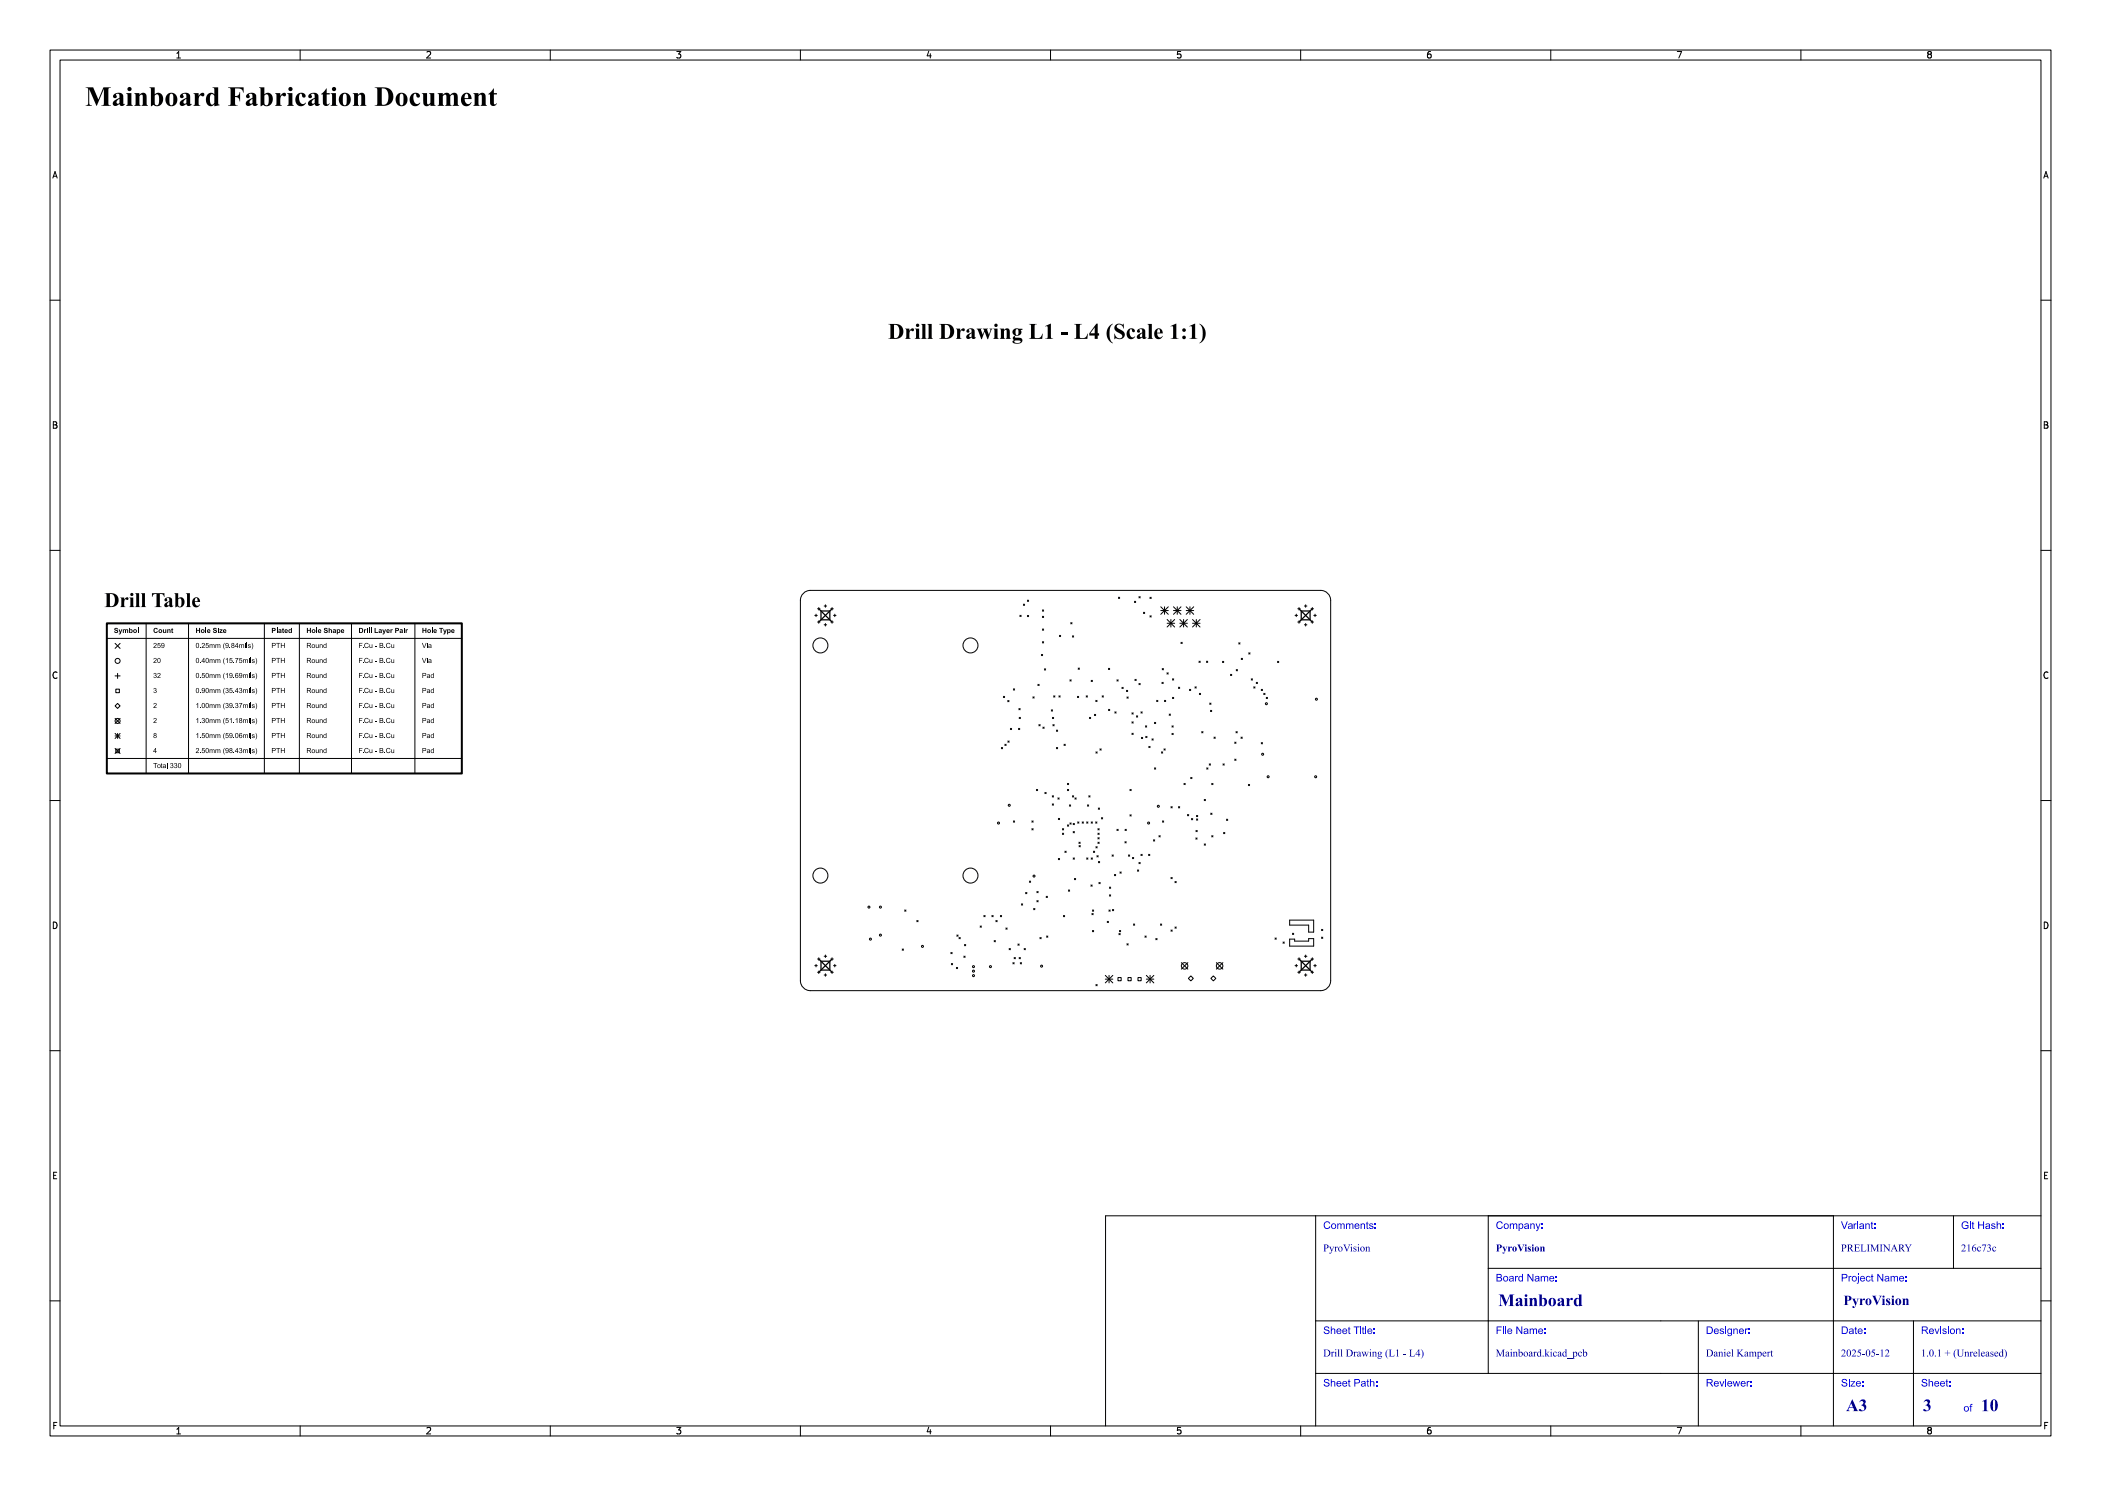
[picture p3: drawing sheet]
<svg xmlns="http://www.w3.org/2000/svg" width="420mm" height="297mm" viewBox="0 0 420 297" stroke-linecap="round" stroke-linejoin="round" font-family="sans-serif">
<defs><g id="words">
<text font-size="5.3" fill="#fff" x="17" y="21.5">Mainboard Fabrication Document</text>
<text font-size="4.3" fill="#fff" x="166.6" y="68">Drill Drawing L1 - L4 (Scale 1:1)</text>
<g font-size="3.3" fill="#fff">
<text x="299.5" y="261.2">Mainboard</text>
<text x="369" y="282.2">A3</text>
<text x="384.4" y="282.3">3</text>
<text x="396" y="282.3">10</text>
</g>
<text font-size="2.7" fill="#fff" x="368.5" y="261">PyroVision</text>
<g font-size="2" fill="#fff">
<text x="264.5" y="245.7">Comments:</text>
<text x="299" y="245.7">Company:</text>
<text x="368" y="245.7">Variant:</text>
<text x="392" y="245.7">Git Hash:</text>
<text x="264.5" y="250.2">PyroVision</text>
<text x="299" y="250.2">PyroVision</text>
<text x="368" y="250.2">PRELIMINARY</text>
<text x="392" y="250.2">216c73c</text>
<text x="299" y="256.2">Board Name:</text>
<text x="368" y="256.2">Project Name:</text>
<text x="264.5" y="266.7">Sheet Title:</text>
<text x="299" y="266.7">File Name:</text>
<text x="341" y="266.7">Designer:</text>
<text x="368" y="266.7">Date:</text>
<text x="384" y="266.7">Revision:</text>
<text x="264.5" y="271.2">Drill Drawing (L1 - L4)</text>
<text x="299" y="271.2">Mainboard.kicad_pcb</text>
<text x="341" y="271.2">Daniel Kampert</text>
<text x="368" y="271.2">2025-05-12</text>
<text x="384" y="271.2">1.0.1 + (Unreleased)</text>
<text x="264.5" y="277.2">Sheet Path:</text>
<text x="341" y="277.2">Reviewer:</text>
<text x="368" y="277.2">Size:</text>
<text x="384" y="277.2">Sheet:</text>
<text x="392.5" y="282.2">of</text>
</g>
<g font-size="1.7" fill="#fff">
<text x="35" y="11.6">1</text>
<text x="85" y="11.6">2</text>
<text x="135" y="11.6">3</text>
<text x="185" y="11.6">4</text>
<text x="235" y="11.6">5</text>
<text x="285" y="11.6">6</text>
<text x="335" y="11.6">7</text>
<text x="385" y="11.6">8</text>
<text x="10.5" y="35.6">A</text>
<text x="408.5" y="35.6">A</text>
<text x="10.5" y="85.6">B</text>
<text x="408.5" y="85.6">B</text>
<text x="10.5" y="135.6">C</text>
<text x="408.5" y="135.6">C</text>
<text x="10.5" y="185.6">D</text>
<text x="408.5" y="185.6">D</text>
<text x="10.5" y="235.6">E</text>
<text x="408.5" y="235.6">E</text>
<text x="10.5" y="285.6">F</text>
<text x="35" y="286.7">1</text>
<text x="85" y="286.7">2</text>
<text x="135" y="286.7">3</text>
<text x="185" y="286.7">4</text>
<text x="235" y="286.7">5</text>
<text x="285" y="286.7">6</text>
<text x="335" y="286.7">7</text>
<text x="385" y="286.7">8</text>
<text x="408.5" y="285.6">F</text>
</g>
</g></defs>
<path d="M21.4 124.6h70.9v30h-70.9z" fill="none" stroke="#000" stroke-width=".4"/>
<g fill="none" stroke="#000" stroke-width=".2">
<path d="M10 10h400v277h-400zM12 12h396v273h-396zM35.3 11.6h.8M35.3 10.7l.4-.4v1.3M60 10v2M85.3 10.4l.5-.1 .3 .4-.8 .9h.8M110 10v2M135.3 10.3h.8l-.4 .5 .3 .1v.6l-.2 .1-.5-.1M160 10v2M185.7 10.2l-.4 1h.9M186 10.7v.9M210 10v2"/>
<path d="M236 10.3h-.6l-.1 .6 .2-.1 .5 .1 .1 .1-.1 .5-.2 .1-.5-.1M260 10v2M286 10.3l-.4 .1-.2 .2-.1 .7 .3 .3 .4-.1 .1-.5-.1-.1-.4-.1-.3 .2M310 10v2M335.3 10.3h.9l-.6 1.3M360 10v2M385.6 10.9l-.3 .2 .1 .4 .2 .1 .4-.1 .1-.2-.1-.3-.2-.1M385.6 10.9l-.3-.3 .3-.3h.2l.3 .2-.3 .4M385.6 10.9h.2M10.6 35.6l.4-1.3 .4 1.3M10.7 35.2h.6M408.6 35.6l.4-1.3 .4 1.3"/>
<path d="M408.7 35.2h.6M10 60h2M408 60h2M10.7 84.3h.4l.2 .2-.2 .4 .2 .1 .1 .3-.2 .3h-.5zM10.7 84.9h.4M408.6 84.3h.5l.2 .2-.2 .4 .2 .1 .1 .3-.3 .3h-.5zM408.6 84.9h.5M10 110h2M160.6 118.6l.9-.5 .5-.1h102a2 2 0 0 1 2 2v76a2 2 0 0 1-2 2h-102a2 2 0 0 1-2-2v-76l.1-.5zM205.4 120l.2 .2M205.6 120l-.2 .2M223.6 119.4l.2 .2"/>
<path d="M223.8 119.4l-.2 .2M227.7 119.2l.2 .3M227.9 119.2l-.2 .3M229.9 119.4l.2 .2M230.1 119.4l-.2 .2M408 110h2M11.4 134.4a.62 .62 0 0 0-.9 .5 .62 .62 0 0 0 .7 .7l.2-.1M21.4 124.6h70.9M21.4 127.6h70.9M23 135.1h1M23 128.6l1 1M23.2 137.7h.7v.7h-.7z"/>
<path d="M23.5 134.6v1M24 128.6l-1 1M29.2 124.6v30M37.7 124.6v30M52.8 124.6v30M59.8 124.6v30M70.3 124.6v30M82.9 124.6v30M162.9 123h.5M163.1 122.8v.5M163.4 124.3h.5M163.4 121.7h.5"/>
<path d="M163.7 121.4v.5M163.7 124.1v.5M164.8 124.9h.5M164.8 121.1h.5M165 120.9v.5M165 124.6v.5M166.1 124.3h.5M166.1 121.7h.5M166.3 121.4v.5M166.3 124.1v.5M166.6 123h.5M166.9 122.8v.5"/>
<path d="M200.6 139.2l.2 .2M200.8 139.2l-.2 .2M202.6 137.7l.2 .2M202.8 137.7l-.2 .2M203.9 123l.2 .2M204.1 123l-.2 .2M204.6 120.8l.2 .2M204.8 120.8l-.2 .2M205.4 123l.2 .3M205.6 123l-.2 .3M206.5 139.3l.2 .2M206.7 139.3l-.2 .2"/>
<path d="M207.5 136.8l.2 .2M207.7 136.8l-.2 .2M208.2 130.8l.2 .2M208.4 128.3l.2 .2M208.4 125.7l.2 .3M208.4 123.2l.2 .2M208.4 121.9l.2 .3M208.4 130.8l-.2 .2M208.6 128.3l-.2 .2M208.6 125.7l-.2 .3M208.6 123.2l-.2 .2M208.6 121.9l-.2 .3"/>
<path d="M208.8 133.7l.2 .2M209 133.7l-.2 .2M210.6 139.1l.3 .2M210.9 139.1l-.3 .2M211.7 139.1l.2 .2M211.8 127l.2 .2M211.9 139.1l-.2 .2M212 127l-.2 .2M213.9 135.9l.2 .2M214 124.4l.3 .3M214.1 135.9l-.2 .2M214.3 124.4l-.3 .3"/>
<path d="M214.4 127.1l.2 .2M214.6 127.1l-.2 .2M215.4 139.2l.2 .2M215.5 133.5l.3 .3M215.6 139.2l-.2 .2M215.8 133.5l-.3 .3M217.1 139.1l.3 .2M217.4 139.1l-.3 .2M218.1 136l.3 .2M218.4 136l-.3 .2M219.1 140l.2 .2M219.3 140l-.2 .2"/>
<path d="M220.3 139.1l.3 .2M220.6 139.1l-.3 .2M221.6 133.6l.2 .2M221.8 133.6l-.2 .2M223.3 135.9l.2 .2M223.5 135.9l-.2 .2M224.3 137.4l.2 .2M224.5 137.4l-.2 .2M225.2 138l.2 .2M225.3 139.3l.2 .2M225.4 138l-.2 .2M225.5 139.3l-.2 .2"/>
<path d="M226.8 120.2l.2 .2M226.9 135.8l.2 .2M227 120.2l-.2 .2M227.1 135.8l-.2 .2M227.7 136.6l.2 .3M227.9 136.6l-.2 .3M228.6 122.4l.2 .2M228.8 122.4l-.2 .2M229.9 123.1l.2 .2M230.1 123.1l-.2 .2M231.2 140l.3 .2M231.5 140l-.3 .2"/>
<path d="M232 122h1.5M232 121.3l1.5 1.5M232.3 136.4l.2 .2M232.3 133.6l.3 .3M232.5 136.4l-.2 .2M232.6 133.6l-.3 .3M232.8 140l.2 .2M232.8 121.3v1.5M233 140l-.2 .2M233.3 134.5l.2 .2M233.3 124.6h1.5M233.3 123.8l1.5 1.5"/>
<path d="M233.5 134.5l-.2 .2M233.5 121.3l-1.5 1.5M234.1 123.8v1.5M234.4 139.4l.2 .2M234.4 135.7l.2 .2M234.6 122h1.5M234.6 121.3l1.5 1.5M234.6 139.4l-.2 .2M234.6 135.7l-.2 .2M234.8 123.8l-1.5 1.5M235.3 121.3v1.5M235.6 137.4l.2 .2"/>
<path d="M235.8 137.4l-.2 .2M235.8 124.6h1.6M235.8 123.8l1.6 1.5M236.1 128.4l.2 .2M236.1 121.3l-1.5 1.5M236.3 128.4l-.2 .2M236.6 123.8v1.5M237.1 122h1.5M237.1 121.3l1.5 1.5M237.4 123.8l-1.6 1.5M237.8 137.8l.2 .2M237.9 121.3v1.5"/>
<path d="M238 137.8l-.2 .2M238.4 124.6h1.5M238.4 123.8l1.5 1.5M238.6 121.3l-1.5 1.5M238.9 137.3l.2 .2M239.1 137.3l-.2 .2M239.1 123.8v1.5M239.7 132.1l.2 .3M239.8 138.6l.2 .2M239.9 123.8l-1.5 1.5M239.9 132.1l-.2 .3M240 138.6l-.2 .2"/>
<path d="M241.2 132.1l.2 .3M241.4 132.1l-.2 .3M244.4 132.2l.2 .2M244.6 132.2l-.2 .2M246 134.8l.2 .2M246.2 134.8l-.2 .2M247.1 133.8l.3 .3M247.4 133.8l-.3 .3M247.6 128.5l.3 .2M247.9 128.5l-.3 .2M248.1 131.6l.3 .2M248.4 131.6l-.3 .2"/>
<path d="M249.6 130.5l.3 .2M249.9 130.5l-.3 .2M250.1 135.7l.3 .2M250.4 135.7l-.3 .2M250.6 137.3l.3 .2M250.9 137.3l-.3 .2M251.1 136.4l.3 .2M251.4 136.4l-.3 .2M252.1 137.8l.3 .2M252.4 137.8l-.3 .2M252.6 138.6l.3 .2M252.9 138.6l-.3 .2"/>
<path d="M253.1 139.4l.3 .2M253.4 139.4l-.3 .2M255.4 132.2l.2 .2M255.6 132.2l-.2 .2M258.9 123h.5M259.1 122.8v.5M259.4 124.3h.5M259.4 121.7h.5M259.7 121.4v.5M259.7 124.1v.5M260.7 124.9h.5M260.7 121.1h.5"/>
<path d="M261 120.9v.5M261 124.6v.5M262.1 124.3h.5M262.1 121.7h.5M262.3 121.4v.5M262.3 124.1v.5M262.6 123h.5M262.9 122.8v.5M409.4 134.4a.62 .62 0 0 0-.9 .5 .62 .62 0 0 0 .6 .7l.3-.1M10 160h2M21.4 154.6h70.9M21.4 151.6h70.9"/>
<path d="M23 149.6l1 1M23 147.1h1M23 146.6l1 1M23 143.6l1 1M23.2 149.7h.7v.7h-.7zM23.5 140.6l.5 .5-.5 .5-.5-.5zM23.5 146.6v1M24 149.6l-1 1M24 146.6l-1 1M24 143.6l-1 1M200.2 149.4l.2 .2M200.4 149.4l-.2 .2"/>
<path d="M200.9 148.7l.2 .3M201.1 148.7l-.2 .3M201.4 140l.3 .3M201.5 148.1l.2 .3M201.7 140l-.3 .3M201.7 148.1l-.2 .3M202 145.6l.2 .2M202.2 145.6l-.2 .2M203.6 145.6l.3 .2M203.7 141.6l.2 .3M203.7 143.4l.3 .2M203.9 145.6l-.3 .2"/>
<path d="M203.9 141.6l-.2 .3M204 143.4l-.3 .2M207.2 157.8l.2 .2M207.4 157.8l-.2 .2M207.7 144.8l.2 .3M207.9 144.8l-.2 .3M208.5 145.3l.2 .3M208.7 145.3l-.2 .3M208.9 158.4l.2 .2M209.1 158.4l-.2 .2M210.2 141.9l.2 .2M210.4 159.1l.2 .2"/>
<path d="M210.4 143.4l.2 .2M210.4 141.9l-.2 .2M210.5 144.8l.2 .3M210.6 159.1l-.2 .2M210.6 143.4l-.2 .2M210.7 144.8l-.2 .3M211.2 149.4l.2 .2M211.2 145.9l.2 .3M211.4 149.4l-.2 .2M211.4 145.9l-.2 .3M211.5 159.5l.2 .2M211.7 159.5l-.2 .2"/>
<path d="M212.7 148.7l.2 .3M212.9 148.7l-.2 .3M213.4 157.8l.2 .2M213.4 156.6l.2 .2M213.6 157.8l-.2 .2M213.6 156.6l-.2 .2M214.4 159.1l.2 .2M214.6 159.1l-.2 .2M214.9 159.5l.2 .2M215.1 159.5l-.2 .2M217.7 159.1l.2 .2M217.8 143.4l.2 .2"/>
<path d="M217.9 159.1l-.2 .2M218 143.4l-.2 .2M218.8 142.8l.2 .2M219 142.8l-.2 .2M219.1 150.3l.2 .2M219.3 150.3l-.2 .2M219.9 149.7l.2 .2M220.1 149.7l-.2 .2M221.6 141.8l.2 .2M221.8 141.8l-.2 .2M222.9 142.3l.2 .2M223.1 142.3l-.2 .2"/>
<path d="M225.9 157.8l.2 .2M226.1 157.8l-.2 .2M226.3 146.6l.2 .2M226.3 144.3l.2 .2M226.3 142.5l.2 .2M226.5 146.6l-.2 .2M226.5 144.3l-.2 .2M226.5 142.5l-.2 .2M227.2 143.1l.2 .2M227.4 143.1l-.2 .2M228.1 142.3l.2 .2M228.2 147.4l.2 .2"/>
<path d="M228.3 142.3l-.2 .2M228.4 147.4l-.2 .2M229 145.1l.2 .2M229 147.2l.3 .2M229.2 145.1l-.2 .2M229.3 147.2l-.3 .2M229.7 149.2l.2 .2M229.9 149.2l-.2 .2M230.3 147.7l.2 .2M230.5 147.7l-.2 .2M230.8 153.5l.2 .2M230.8 144.4l.2 .2"/>
<path d="M231 153.5l-.2 .2M231 144.4l-.2 .2M232.2 150.3l.2 .2M232.4 150.3l-.2 .2M232.7 149.7l.2 .2M232.9 149.7l-.2 .2M233.7 142.7l.3 .3M234 142.7l-.3 .3M234.3 146.6l.2 .2M234.3 145.1l.2 .2M234.5 146.6l-.2 .2M234.5 145.1l-.2 .2"/>
<path d="M236.7 156.6l.2 .2M236.9 156.6l-.2 .2M238 155.4l.3 .2M238.3 155.4l-.3 .2M240.2 146.2l.3 .3M240.5 146.2l-.3 .3M240.7 159.8l.3 .2M241 159.8l-.3 .2M241.2 153.5l.3 .2M241.5 153.5l-.3 .2M241.7 152.7l.3 .2M241.8 140.5l.3 .3"/>
<path d="M242 142l.2 .2M242 152.7l-.3 .2M242.1 140.5l-.3 .3M242.2 156.6l.3 .2M242.2 142l-.2 .2M242.5 156.6l-.3 .2M242.7 147.3l.2 .3M242.9 147.3l-.2 .3M244.5 152.7l.2 .2M244.7 152.7l-.2 .2M246.8 151.7l.3 .3M246.8 148.3l.3 .3"/>
<path d="M247.1 146.2l.2 .3M247.1 151.7l-.3 .3M247.1 148.3l-.3 .3M247.3 146.2l-.2 .3M248.1 147.3l.2 .3M248.3 147.3l-.2 .3M249.6 156.8l.2 .2M249.8 156.8l-.2 .2M252.1 148.4l.3 .3M252.4 148.4l-.3 .3M408 160h2M202.6 164.1l.2 .2"/>
<path d="M202.8 164.1l-.2 .2M205 178.4l.3 .2M205.3 178.4l-.3 .2M205.8 176.1l.2 .3M206 176.1l-.2 .3M206.3 165.6l.2 .3M206.3 164.1l.2 .2M206.5 164.1l-.2 .2M206.5 165.6l-.2 .3M207.3 180l.2 .3M207.3 178.2l.2 .2M207.5 180l-.2 .3"/>
<path d="M207.5 178.2l-.2 .2M209.1 179.1l.3 .3M209.4 179.1l-.3 .3M210.4 160.7l.2 .2M210.6 160.7l-.2 .2M211.6 171.6l.2 .2M211.6 163.6l.2 .2M211.8 171.6l-.2 .2M211.8 163.6l-.2 .2M212.4 166.5l.2 .3M212.4 165.6l.2 .3M212.6 166.5l-.2 .3"/>
<path d="M212.6 165.6l-.2 .3M212.9 170.1l.2 .3M213.1 170.1l-.2 .3M213.4 164.9l.2 .2M213.6 177.9l.2 .2M213.6 164.9l-.2 .2M213.8 160.9l.2 .2M213.8 177.9l-.2 .2M213.9 164.5l.2 .2M214 160.9l-.2 .2M214.1 164.5l-.2 .2M214.5 171.5l.3 .2"/>
<path d="M214.5 166.2l.3 .3M214.5 164.6l.3 .2M214.8 166.2l-.3 .3M214.8 175.6l.2 .2M214.8 171.5l-.3 .2M214.8 164.6l-.3 .2M215 175.6l-.2 .2M215.4 164.3l.3 .2M215.7 164.3l-.3 .2M215.7 168.3l.2 .3M215.7 169l.2 .3M215.9 168.3l-.2 .3"/>
<path d="M215.9 169l-.2 .3M216.3 164.3l.3 .2M216.6 164.3l-.3 .2M217.2 171.5l.3 .2M217.2 164.3l.3 .2M217.4 160.9l.2 .2M217.5 171.5l-.3 .2M217.5 164.3l-.3 .2M217.6 160.9l-.2 .2M218.1 176.9l.2 .2M218.1 171.5l.3 .2M218.1 164.3l.3 .2"/>
<path d="M218.3 176.9l-.2 .2M218.4 171.5l-.3 .2M218.4 164.3l-.3 .2M218.6 170.1l.2 .3M218.8 170.1l-.2 .3M219 164.3l.3 .2M219.1 169.2l.2 .3M219.3 171l.2 .3M219.3 164.3l-.3 .2M219.3 169.2l-.2 .3M219.5 168.3l.2 .3M219.5 167.4l.2 .3"/>
<path d="M219.5 166.5l.2 .3M219.5 165.6l.2 .3M219.5 171l-.2 .3M219.6 161.5l.2 .3M219.6 172.2l.2 .2M219.7 176.4l.2 .2M219.7 168.3l-.2 .3M219.7 167.4l-.2 .3M219.7 166.5l-.2 .3M219.7 165.6l-.2 .3M219.8 161.5l-.2 .3M219.8 172.2l-.2 .2"/>
<path d="M219.9 176.4l-.2 .2M220.2 163.4l.2 .3M220.4 163.4l-.2 .3M221.8 178.9l.2 .2M221.8 177.3l.2 .3M222 178.9l-.2 .2M222 177.3l-.2 .3M222.3 170.9l.3 .2M222.6 170.9l-.3 .2M222.8 174.8l.2 .2M223 174.8l-.2 .2M223.3 165.8l.2 .2"/>
<path d="M223.5 165.8l-.2 .2M223.9 174.3l.2 .2M224.1 174.3l-.2 .2M224.9 168.2l.2 .3M224.9 165.8l.2 .2M225.1 168.2l-.2 .3M225.1 165.8l-.2 .2M225.6 170.9l.2 .2M225.8 170.9l-.2 .2M225.9 162.8l.2 .3M226.1 162.8l-.2 .3M226.4 171.4l.2 .2"/>
<path d="M226.6 171.4l-.2 .2M227.4 173.9l.2 .2M227.6 173.9l-.2 .2M227.7 172.4l.2 .2M227.9 172.4l-.2 .2M228.1 170.8l.2 .2M228.3 170.8l-.2 .2M229.6 170.8l.2 .2M229.8 170.8l-.2 .2M230.6 167.9l.2 .2M230.8 167.9l-.2 .2M231.7 167l.2 .3"/>
<path d="M231.9 167l-.2 .3M232.4 164.1l.2 .2M232.6 164.1l-.2 .2M234.1 175.4l.2 .2M234.1 161.2l.2 .3M234.3 175.4l-.2 .2M234.3 161.2l-.2 .3M234.9 176.2l.2 .2M235.1 176.2l-.2 .2M235.6 161.2l.2 .3M235.8 161.2l-.2 .3M237.4 162.8l.2 .2"/>
<path d="M237.6 162.8l-.2 .2M238.2 163.6l.2 .3M238.4 163.6l-.2 .3M239 167.5l.3 .2M239.1 166l.2 .2M239.2 163.7l.2 .2M239.2 163l.2 .2M239.3 167.5l-.3 .2M239.3 166l-.2 .2M239.4 163.7l-.2 .2M239.4 163l-.2 .2M240.7 168.7l.3 .2"/>
<path d="M241 168.7l-.3 .2M242 162.5l.3 .3M242.2 167l.3 .3M242.3 162.5l-.3 .3M242.5 167l-.3 .3M244.6 166.4l.2 .2M244.8 166.4l-.2 .2M245.2 163.7l.2 .3M245.4 163.7l-.2 .3M10.7 184.3a.66 .66 0 0 1 .7 .6 .66 .66 0 0 1-.7 .7zM162.9 193h.5M163.1 192.8v.5"/>
<path d="M163.4 194.3h.5M163.4 191.7h.5M163.7 191.4v.5M163.7 194.1v.5M164.8 194.9h.5M164.8 191.1h.5M165 190.9v.5M165 194.6v.5M166.1 194.3h.5M166.1 191.7h.5M166.3 191.4v.5M166.3 194.1v.5"/>
<path d="M166.6 193h.5M166.9 192.8v.5M180.3 189.7l.3 .2M180.6 189.7l-.3 .2M180.8 181.9l.3 .2M181.1 181.9l-.3 .2M183.3 184l.2 .2M183.5 184l-.2 .2M190.1 190.4l.2 .2M190.2 192.6l.2 .2M190.3 190.4l-.2 .2M190.4 192.6l-.2 .2"/>
<path d="M191.2 193.3l.2 .3M191.3 186.9l.2 .2M191.4 193.3l-.2 .3M191.5 186.9l-.2 .2M191.7 187.4l.3 .2M192 187.4l-.3 .2M192.7 191.1l.2 .3M192.8 188.8l.2 .2M192.9 191.1l-.2 .3M193 188.8l-.2 .2M195.9 185.1l.3 .2M196.2 185.1l-.3 .2"/>
<path d="M196.7 183l.2 .2M196.9 183l-.2 .2M198.3 183l.2 .2M198.5 183l-.2 .2M198.7 188l.3 .2M199 188l-.3 .2M199.1 184l.2 .2M199.3 184l-.2 .2M200 183l.2 .2M200.2 183l-.2 .2M201.1 185.5l.2 .2M201.3 185.5l-.2 .2"/>
<path d="M201.7 189.6l.3 .2M202 189.6l-.3 .2M202.5 192.4l.2 .2M202.7 191.4l.3 .2M202.7 192.4l-.2 .2M203 191.4l-.3 .2M203.5 188.7l.2 .2M203.7 191.4l.3 .2M203.7 188.7l-.2 .2M204 192.4l.2 .2M204 191.4l-.3 .2M204.2 180.6l.2 .3"/>
<path d="M204.2 192.4l-.2 .2M204.4 180.6l-.2 .3M204.7 189.6l.3 .2M205 189.6l-.3 .2M206.6 181.6l.3 .2M206.9 181.6l-.3 .2M207.9 187.4l.2 .2M208.1 187.4l-.2 .2M209.2 187.1l.3 .2M209.5 187.1l-.3 .2M212.6 183l.2 .2M212.8 183l-.2 .2"/>
<path d="M218.3 182.6l.2 .2M218.4 186l.2 .2M218.4 181.9l.2 .2M218.5 182.6l-.2 .2M218.6 186l-.2 .2M218.6 181.9l-.2 .2M219.1 196.8l.2 .2M219.3 196.8l-.2 .2M221 195.7h1.4M221 194.9l1.4 1.6M221.3 184.1l.3 .3M221.6 184.1l-.3 .3"/>
<path d="M221.7 181.9l.2 .2M221.7 194.9v1.6M221.9 181.9l-.2 .2M222.4 181.8l.2 .2M222.4 194.9l-1.4 1.6M222.6 181.8l-.2 .2M223.5 195.4h.6v.6h-.6zM223.7 186.6l.2 .2M223.8 186l.2 .2M223.9 186.6l-.2 .2M224 186l-.2 .2M225.3 188.6l.2 .3"/>
<path d="M225.5 195.4h.6v.6h-.6zM225.5 188.6l-.2 .3M226.6 184.7l.2 .2M226.8 184.7l-.2 .2M227.5 195.4h.6v.6h-.6zM228.9 187.1l.2 .2M229.1 187.1l-.2 .2M229.1 195.7h1.6M229.1 194.9l1.6 1.6M229.9 194.9v1.6M230.7 194.9l-1.6 1.6M231.1 187.6l.2 .2"/>
<path d="M231.3 187.6l-.2 .2M232 184.7l.2 .2M232.2 184.7l-.2 .2M234.1 185.9l.2 .2M234.3 185.9l-.2 .2M234.9 185.3l.2 .2M235.1 185.3l-.2 .2M236.2 192.4l1.2 1.3M237.4 192.4l-1.2 1.3M237.6 195.6l.5-.5 .4 .5-.4 .4zM242 195.6l.5-.5 .6 .5-.6 .4zM243.1 192.4l1.4 1.3"/>
<path d="M244.5 192.4l-1.4 1.3M254.9 187.5l.2 .2M255.1 187.5l-.2 .2M256.5 188.3l.2 .2M256.7 188.3l-.2 .2M257.8 187.7h1v.4h2.8v-.5h1v1.5h-4.8zM257.8 183.9h4.8v2.4h-1v-1.4h-3.8zM258.4 186.5l.2 .3M258.6 186.5l-.2 .3M258.9 193h.5M259.1 192.8v.5M259.4 194.3h.5"/>
<path d="M259.4 191.7h.5M259.7 191.4v.5M259.7 194.1v.5M260.7 194.9h.5M260.7 191.1h.5M261 190.9v.5M261 194.6v.5M262.1 194.3h.5M262.1 191.7h.5M262.3 191.4v.5M262.3 194.1v.5M262.6 193h.5"/>
<path d="M262.9 192.8v.5M264.2 187.3l.2 .2M264.2 185.7l.2 .3M264.4 187.3l-.2 .2M264.4 185.7l-.2 .3M408.6 184.3a.66 .66 0 0 1 .8 .6 .66 .66 0 0 1-.8 .7zM10 210h2M408 210h2M10.7 234.9h.5M11.3 234.3h-.6v1.3h.6M408.7 234.9h.4M409.3 234.3h-.6v1.3h.6"/>
<path d="M10 260h2M408 260h2M10.8 284.9h.4M11.4 284.3h-.6v1.3M35.3 285.7l.4-.4v1.3M35.3 286.6h.8M60 285v2M85.3 285.4l.5-.1 .3 .4-.8 .9h.8M110 285v2M135.3 285.3h.8l-.4 .5 .3 .1v.6l-.2 .1-.5-.1M160 285v2M185.7 285.2l-.4 1h.9"/>
<path d="M186 285.7v.9M210 285v2M236 285.3h-.6l-.1 .6 .2-.1 .5 .1 .1 .1-.1 .5-.2 .1-.5-.1M260 285v2M286 285.3l-.4 .1-.2 .2-.1 .7 .3 .3 .4-.1 .1-.5-.1-.1-.4-.1-.3 .2M310 285v2M335.3 285.3h.9l-.6 1.3M360 285v2M385.6 285.9l-.3-.3 .3-.3h.2l.3 .2-.3 .4M385.6 285.9l-.3 .2v.2l.3 .3 .4-.1 .1-.2v-.2l-.3-.2M385.6 285.9h.2M408.7 284.9h.5"/>
<path d="M409.4 284.3h-.7v1.3"/>
<circle cx="23.5" cy="132.1" r=".5"/>
<circle cx="164" cy="129" r="1.5"/>
<circle cx="194" cy="129" r="1.5"/>
<circle cx="263.2" cy="139.7" r=".2"/>
<circle cx="23.5" cy="144.1" r=".5"/>
<circle cx="252.4" cy="150.8" r=".2"/>
<circle cx="253.1" cy="140.7" r=".2"/>
<circle cx="253.5" cy="155.3" r=".2"/>
<circle cx="263" cy="155.2" r=".2"/>
<circle cx="164" cy="175" r="1.5"/>
<circle cx="194" cy="175" r="1.5"/>
<circle cx="199.6" cy="164.5" r=".2"/>
<circle cx="201.7" cy="161" r=".2"/>
<circle cx="206.7" cy="175.1" r=".2"/>
<circle cx="229.6" cy="164.5" r=".2"/>
<circle cx="231.6" cy="161.2" r=".2"/>
<circle cx="173.7" cy="181.3" r=".2"/>
<circle cx="174" cy="187.7" r=".2"/>
<circle cx="176" cy="186.9" r=".2"/>
<circle cx="176" cy="181.3" r=".2"/>
<circle cx="184.4" cy="189.1" r=".2"/>
<circle cx="194.6" cy="194.1" r=".2"/>
<circle cx="194.6" cy="195" r=".2"/>
<circle cx="194.6" cy="193.2" r=".2"/>
<circle cx="198" cy="193.2" r=".2"/>
<circle cx="208.2" cy="193.1" r=".2"/>
<circle cx="236.8" cy="193.1" r=".65"/>
<circle cx="243.8" cy="193" r=".65"/>
</g>
<g fill="#000">
<path d="M20.9 118.6h1.3a1.4 1.4 0 0 1 1.5 1.3 1.4 1.4 0 0 1-1.5 1.4h-1.3l.3-.1 .1-.3h.7v.1a.54 .54 0 0 0 .6 .2 .54 .54 0 0 0 .3-.6 1.32 1.32 0 0 0-.7-1.9h-.2v2.2h-.7v-2.1z" fill-rule="evenodd"/>
<path d="M24 119.4h.8v.5a.46 .46 0 0 1 .4-.5 .46 .46 0 0 1 .5 .2 .33 .33 0 0 1-.3 .3 .33 .33 0 0 1-.3-.1l-.3 .4v.7v.3l.3 .1h-1.1l.3-.4-.1-1.2z" fill-rule="evenodd"/>
<path d="M25.8 119.4h.8l.1 1.7 .2 .2h-1.1l.3-.4v-1.3z" fill-rule="evenodd"/>
<path d="M27 118.6h.8v2.5l.2 .2h-1l.2-.4v-2.1z" fill-rule="evenodd"/>
<path d="M28.2 118.6h.8v2.5l.2 .2h-1l.2-.4v-2.1z" fill-rule="evenodd"/>
<path d="M30.4 118.6h2.5v.7a.76 .76 0 0 0-.9-.6v2.4l.3 .2h-1.4l.4-.2v-2.4a.75 .75 0 0 0-.9 .6z" fill-rule="evenodd"/>
<path d="M33 119.6a.79 .79 0 0 1 .9-.2 .79 .79 0 0 1 .5 .7v.9h.2a.39 .39 0 0 1-.4 .4 .39 .39 0 0 1-.4-.4 .51 .51 0 0 1-.5 .4 .51 .51 0 0 1-.5-.6h.6l.2 .2 .2-.1v-.6l-.4 .5h-.5l.9-.7v-.4a.25 .25 0 0 0-.3-.2 .25 .25 0 0 0-.1 .4 .3 .3 0 0 1-.4 .2 .3 .3 0 0 1 0-.5z" fill-rule="evenodd"/>
<path d="M34.8 118.6h.8v1a.78 .78 0 0 1 1-.1 .78 .78 0 0 1 .3 1 .88 .88 0 0 1-.5 .8 .88 .88 0 0 1-1-.1l-.3 .2v-1.6h.5a1.56 1.56 0 0 0 .1 1.4h.3a1.44 1.44 0 0 0 0-1.6l-.4 .2h-.5l-.1-1.1z" fill-rule="evenodd"/>
<path d="M37.2 118.6h.8v2.5l.2 .2h-1l.2-.4v-2.1z" fill-rule="evenodd"/>
<path d="M38.7 119.7a.77 .77 0 0 1 .9-.2 .77 .77 0 0 1 .4 .8h-1a.54 .54 0 0 0 .2 .7 .54 .54 0 0 0 .7-.2 .82 .82 0 0 1-1.1 .5 .82 .82 0 0 1-.4-1.1h1.1l-.2-.7a.37 .37 0 0 0-.4 .2 .37 .37 0 0 0 0 .4h-.5z" fill-rule="evenodd"/>
<path d="M22.9 125.6l.4-.1 .3 .2v.1h-.2l-.3-.1 .1 .2a.38 .38 0 0 1 .4 .3 .38 .38 0 0 1-.3 .4 .38 .38 0 0 1-.5-.3v-.1h.2a.19 .19 0 0 0 .2 .2 .19 .19 0 0 0 .1-.3l-.4-.2z" fill-rule="evenodd"/>
<path d="M23.7 125.8h.2l.2 .5 .1-.5h.2l-.4 1h-.2l-.1-.2 .3-.1z" fill-rule="evenodd"/>
<path d="M24.6 125.8h.9l.1 .7h-.2l-.1-.6-.1 .1v.5h-.2l-.1-.6-.1 .1-.1 .5h-.1z" fill-rule="evenodd"/>
<path d="M25.8 125.5h.2v.4a.33 .33 0 0 1 .4 0 .33 .33 0 0 1 0 .5 .33 .33 0 0 1-.4 0l-.2 .1v-.4h.2v.2a.18 .18 0 0 0 .3 0 .18 .18 0 0 0 0-.3 .18 .18 0 0 0-.3 .1h-.2z" fill-rule="evenodd"/>
<path d="M26.8 125.8a.38 .38 0 0 1 .5 .1 .38 .38 0 0 1-.2 .6 .38 .38 0 0 1-.5-.4h.2a.19 .19 0 0 0 .3 .2 .19 .19 0 0 0 0-.3 .19 .19 0 0 0-.3 .1h-.2z" fill-rule="evenodd"/>
<path d="M27.5 125.5h.2v1h-.2z" fill-rule="evenodd"/>
<path d="M30.8 137.6a.27 .27 0 0 1 .4 0 .27 .27 0 0 1-.1 .4 .31 .31 0 0 1 0 .5 .31 .31 0 0 1-.4-.3h.1a.2 .2 0 0 0 .2 .2 .2 .2 0 0 0 .2-.2 .2 .2 0 0 0-.3-.2v-.1a.17 .17 0 0 0 .2-.1 .17 .17 0 0 0-.1-.2 .17 .17 0 0 0-.2 .2h-.1z" fill-rule="evenodd"/>
<path d="M30.8 134.6a.27 .27 0 0 1 .4 0 .27 .27 0 0 1-.1 .4 .31 .31 0 0 1 0 .5 .31 .31 0 0 1-.4-.3h.1a.2 .2 0 0 0 .2 .2 .2 .2 0 0 0 .2-.2 .2 .2 0 0 0-.3-.2v-.1a.17 .17 0 0 0 .2-.1 .17 .17 0 0 0-.1-.2 .17 .17 0 0 0-.2 .2h-.1z" fill-rule="evenodd"/>
<path d="M30.8 131.6a.35 .35 0 0 1 .5 .1 .35 .35 0 0 1-.3 .5l-.2 .2h.5v.1h-.6l.3-.5a.21 .21 0 0 0 .2-.2 .21 .21 0 0 0-.2-.2 .21 .21 0 0 0-.2 .2h-.1z" fill-rule="evenodd"/>
<path d="M30.8 128.6a.35 .35 0 0 1 .5 .1 .35 .35 0 0 1-.3 .5l-.2 .2h.5v.1h-.6l.3-.5a.21 .21 0 0 0 .2-.2 .21 .21 0 0 0-.2-.2 .21 .21 0 0 0-.2 .2h-.1z" fill-rule="evenodd"/>
<path d="M30.8 125.6l.5-.1 .2 .3h-.2a.27 .27 0 0 0-.3 0 .27 .27 0 0 0-.1 .4 .27 .27 0 0 0 .4 0h.3a.49 .49 0 0 1-.8 .2 .49 .49 0 0 1 0-.8z" fill-rule="evenodd"/>
<path d="M31.6 128.5h.5v.1h-.4l-.1 .3a.33 .33 0 0 1 .5 .2 .33 .33 0 0 1-.2 .4 .33 .33 0 0 1-.5-.3h.2a.22 .22 0 0 0 .3 .1 .22 .22 0 0 0 0-.3 .22 .22 0 0 0-.3 0h-.1z" fill-rule="evenodd"/>
<path d="M31.6 131.6v-.1a.49 .49 0 0 1 .5 .5 .49 .49 0 0 1-.5 .5l-.1-.3-.1-.2h.2a.25 .25 0 0 0 0 .4 .25 .25 0 0 0 .3 0 .25 .25 0 0 0 .1-.4 .25 .25 0 0 0-.1-.3 .25 .25 0 0 0-.3 0 .25 .25 0 0 0 0 .3l-.1-.1z" fill-rule="evenodd"/>
<path d="M31.6 134.6a.35 .35 0 0 1 .5 .1 .35 .35 0 0 1-.3 .5l-.2 .2h.5v.1h-.7l.4-.5a.21 .21 0 0 0 .2-.2 .21 .21 0 0 0-.2-.2 .21 .21 0 0 0-.2 .2h-.1z" fill-rule="evenodd"/>
<path d="M31.8 125.8a.38 .38 0 0 1 .6 .1 .38 .38 0 0 1-.2 .6 .38 .38 0 0 1-.5-.4h.2a.19 .19 0 0 0 .2 .2 .19 .19 0 0 0 .1-.3 .19 .19 0 0 0-.3 .1h-.2z" fill-rule="evenodd"/>
<path d="M32.3 128.6a.46 .46 0 0 1 .6 .4 .46 .46 0 0 1-.5 .5l-.2-.2 .4 .1 .2-.4-.4 .1-.2-.2 .2-.1a.2 .2 0 0 0 .2 .2 .2 .2 0 0 0 .1-.3 .2 .2 0 0 0-.3 .1h-.2z" fill-rule="evenodd"/>
<path d="M32.6 125.8h.2l.1 .6 .1-.1v-.5h.2v.7h-.6z" fill-rule="evenodd"/>
<path d="M33.4 125.8h.6l.1 .7h-.2l-.1-.6-.2 .1v.5h-.2z" fill-rule="evenodd"/>
<path d="M34.3 125.6l.2-.1v.3h.1l-.1 .4 .1 .3-.3-.1z" fill-rule="evenodd"/>
<path d="M39.2 125.5h.2v.4h.4v-.4h.2v1h-.2v-.4h-.4v.4h-.2z" fill-rule="evenodd"/>
<path d="M39.3 137.6v-.1a.49 .49 0 0 1 .5 .5 .49 .49 0 0 1-.5 .5l-.1-.3-.1-.2h.2a.25 .25 0 0 0 0 .4 .25 .25 0 0 0 .3 0 .25 .25 0 0 0 .1-.4 .25 .25 0 0 0-.1-.3 .25 .25 0 0 0-.3 0 .25 .25 0 0 0 0 .3h-.2z" fill-rule="evenodd"/>
<path d="M39.3 134.6v-.1a.49 .49 0 0 1 .5 .5 .49 .49 0 0 1-.5 .5l-.1-.3-.1-.2h.2a.25 .25 0 0 0 0 .4 .25 .25 0 0 0 .3 0 .25 .25 0 0 0 .1-.4 .25 .25 0 0 0-.1-.3 .25 .25 0 0 0-.3 0 .25 .25 0 0 0 0 .3h-.2z" fill-rule="evenodd"/>
<path d="M39.3 131.6v-.1a.49 .49 0 0 1 .5 .5 .49 .49 0 0 1-.5 .5l-.1-.3-.1-.2h.2a.25 .25 0 0 0 0 .4 .25 .25 0 0 0 .3 0 .25 .25 0 0 0 .1-.4 .25 .25 0 0 0-.1-.3 .25 .25 0 0 0-.3 0 .25 .25 0 0 0 0 .3h-.2z" fill-rule="evenodd"/>
<path d="M39.3 128.6v-.1a.49 .49 0 0 1 .5 .5 .49 .49 0 0 1-.5 .5l-.1-.3-.1-.2h.2a.25 .25 0 0 0 0 .4 .25 .25 0 0 0 .3 0 .25 .25 0 0 0 .1-.4 .25 .25 0 0 0-.1-.3 .25 .25 0 0 0-.3 0 .25 .25 0 0 0 0 .3h-.2z" fill-rule="evenodd"/>
<path d="M40 138.4l.1 .1z" fill-rule="evenodd"/>
<path d="M40 135.4l.1 .1z" fill-rule="evenodd"/>
<path d="M40 132.4l.1 .1z" fill-rule="evenodd"/>
<path d="M40 129.4l.1 .1z" fill-rule="evenodd"/>
<path d="M40.4 134.5h.5v.1h-.4v.3a.33 .33 0 0 1 .4 .2 .33 .33 0 0 1-.2 .4 .33 .33 0 0 1-.4-.3h.1a.22 .22 0 0 0 .4 .1 .22 .22 0 0 0 0-.3 .22 .22 0 0 0-.4 0h-.1z" fill-rule="evenodd"/>
<path d="M40.3 125.8a.38 .38 0 0 1 .6 .1 .38 .38 0 0 1-.3 .6 .38 .38 0 0 1-.4-.4h.2a.19 .19 0 0 0 .2 .2 .19 .19 0 0 0 .1-.3 .19 .19 0 0 0-.3 .1h-.2z" fill-rule="evenodd"/>
<path d="M40.4 137.6a.46 .46 0 0 1 .6 .4 .46 .46 0 0 1-.5 .5l-.2-.2 .4 .1 .1-.4-.3 .1-.2-.2 .1-.1a.2 .2 0 0 0 .3 .2 .2 .2 0 0 0 .1-.3 .21 .21 0 0 0-.4 .1h-.1z" fill-rule="evenodd"/>
<path d="M40.7 131.5l.1 .7h.2l-.2 .3h-.1v-.2h-.4v-.1h.4v-.5l-.4 .5z" fill-rule="evenodd"/>
<path d="M40.4 128.6a.35 .35 0 0 1 .6 .1 .35 .35 0 0 1-.3 .5l-.2 .2h.5v.1h-.7l.4-.5a.21 .21 0 0 0 .2-.2 .21 .21 0 0 0-.2-.2 .21 .21 0 0 0-.3 .2h-.1z" fill-rule="evenodd"/>
<path d="M41.1 125.5h.1v1h-.1z" fill-rule="evenodd"/>
<path d="M41.2 128.5h.5v.1h-.4v.3a.33 .33 0 0 1 .4 .2 .33 .33 0 0 1-.2 .4 .33 .33 0 0 1-.4-.3h.1a.22 .22 0 0 0 .4 .1 .22 .22 0 0 0 0-.3 .22 .22 0 0 0-.4 0h-.1z" fill-rule="evenodd"/>
<path d="M41.2 137.6l.1-.1a.49 .49 0 0 1 .5 .5 .49 .49 0 0 1-.5 .5l-.2-.3v-.2h.1a.25 .25 0 0 0 0 .4 .25 .25 0 0 0 .4 0 .25 .25 0 0 0 0-.4 .25 .25 0 0 0 0-.3 .25 .25 0 0 0-.4 0 .25 .25 0 0 0 0 .3h-.1z" fill-rule="evenodd"/>
<path d="M41.2 134.6l.1-.1a.49 .49 0 0 1 .5 .5 .49 .49 0 0 1-.5 .5l-.2-.3v-.2h.1a.25 .25 0 0 0 0 .4 .25 .25 0 0 0 .4 0 .25 .25 0 0 0 0-.4 .25 .25 0 0 0 0-.3 .25 .25 0 0 0-.4 0 .25 .25 0 0 0 0 .3h-.1z" fill-rule="evenodd"/>
<path d="M41.2 131.6l.1-.1a.49 .49 0 0 1 .5 .5 .49 .49 0 0 1-.5 .5l-.2-.3v-.2h.1a.25 .25 0 0 0 0 .4 .25 .25 0 0 0 .4 0 .25 .25 0 0 0 0-.4 .25 .25 0 0 0 0-.3 .25 .25 0 0 0-.4 0 .25 .25 0 0 0 0 .3h-.1z" fill-rule="evenodd"/>
<path d="M41.5 125.9l.4-.1 .2 .4-.5 .1 .1 .1 .4-.1a.35 .35 0 0 1-.5 .2 .35 .35 0 0 1-.2-.4h.5l-.2-.2-.3 .2z" fill-rule="evenodd"/>
<path d="M41.9 137.8h.9l.1 .7h-.1v-.5l-.2-.1-.1 .1v.5h-.2l-.1-.6-.2 .1v.5h-.1z" fill-rule="evenodd"/>
<path d="M41.9 134.8h.9l.1 .7h-.1v-.5l-.2-.1-.1 .1v.5h-.2l-.1-.6-.2 .1v.5h-.1z" fill-rule="evenodd"/>
<path d="M41.9 131.8h.9l.1 .7h-.1v-.5l-.2-.1-.1 .1v.5h-.2l-.1-.6-.2 .1v.5h-.1z" fill-rule="evenodd"/>
<path d="M41.9 128.8h.9l.1 .7h-.1v-.5l-.2-.1-.1 .1v.5h-.2l-.1-.6-.2 .1v.5h-.1z" fill-rule="evenodd"/>
<path d="M42.7 125.6l.4-.1 .2 .2v.1h-.2l-.2-.1v.2a.38 .38 0 0 1 .4 .3 .38 .38 0 0 1-.2 .4 .38 .38 0 0 1-.5-.3v-.1h.2a.19 .19 0 0 0 .2 .2 .19 .19 0 0 0 .1-.3l-.5-.2z" fill-rule="evenodd"/>
<path d="M43.1 137.8h.9l.1 .7h-.2v-.5l-.1-.1-.2 .1v.5h-.1l-.1-.6-.2 .1v.5h-.1z" fill-rule="evenodd"/>
<path d="M43.1 134.8h.9l.1 .7h-.2v-.5l-.1-.1-.2 .1v.5h-.1l-.1-.6-.2 .1v.5h-.1z" fill-rule="evenodd"/>
<path d="M43.1 131.8h.9l.1 .7h-.2v-.5l-.1-.1-.2 .1v.5h-.1l-.1-.6-.2 .1v.5h-.1z" fill-rule="evenodd"/>
<path d="M43.1 128.8h.9l.1 .7h-.2v-.5l-.1-.1-.2 .1v.5h-.1l-.1-.6-.2 .1v.5h-.1z" fill-rule="evenodd"/>
<path d="M43.5 125.5h.2v.2h-.2z" fill-rule="evenodd"/>
<path d="M43.5 125.8h.2v.7h-.2z" fill-rule="evenodd"/>
<path d="M43.9 125.8h.6l-.4 .5h.4v.2h-.6l.3-.6h-.3z" fill-rule="evenodd"/>
<path d="M44.9 137.5l-.2 .8 .2 .5-.3-.6z" fill-rule="evenodd"/>
<path d="M44.9 134.5l-.2 .8 .2 .5-.3-.6z" fill-rule="evenodd"/>
<path d="M44.9 131.5l-.2 .8 .2 .5-.3-.6z" fill-rule="evenodd"/>
<path d="M44.9 128.5l-.2 .8 .2 .5-.3-.6z" fill-rule="evenodd"/>
<path d="M44.7 125.9l.4-.1 .2 .4-.5 .1 .1 .1 .3-.1a.35 .35 0 0 1-.4 .2 .35 .35 0 0 1-.2-.4h.5l-.2-.2-.3 .2z" fill-rule="evenodd"/>
<path d="M45.2 137.6a.27 .27 0 0 1 .4 0 .27 .27 0 0 1-.1 .4 .31 .31 0 0 1 0 .5 .31 .31 0 0 1-.4-.3h.1a.2 .2 0 0 0 .2 .2 .2 .2 0 0 0 .2-.2 .2 .2 0 0 0-.3-.2v-.1a.17 .17 0 0 0 .2-.1 .17 .17 0 0 0-.1-.2 .17 .17 0 0 0-.2 .2h-.1z" fill-rule="evenodd"/>
<path d="M45.1 128.6a.46 .46 0 0 1 .6 .4 .46 .46 0 0 1-.5 .5l-.1-.2 .3 .1 .2-.3h-.4l-.1-.2 .1-.1a.2 .2 0 0 0 .3 .2 .2 .2 0 0 0 0-.3 .2 .2 0 0 0-.3 .1h-.1z" fill-rule="evenodd"/>
<path d="M45.1 134.8l.4-.3v1h-.1v-.8l-.3 .2z" fill-rule="evenodd"/>
<path d="M45.1 131.8l.4-.3v1h-.1v-.8l-.3 .2z" fill-rule="evenodd"/>
<path d="M45.9 137.5h.5v.1h-.4v.3a.33 .33 0 0 1 .5 .2 .33 .33 0 0 1-.3 .4 .33 .33 0 0 1-.4-.3h.2a.22 .22 0 0 0 .3 .1 .22 .22 0 0 0 0-.3 .22 .22 0 0 0-.3 0h-.1z" fill-rule="evenodd"/>
<path d="M45.9 131.5h.5v.1h-.4v.3a.33 .33 0 0 1 .5 .2 .33 .33 0 0 1-.3 .4 .33 .33 0 0 1-.4-.3h.2a.22 .22 0 0 0 .3 .1 .22 .22 0 0 0 0-.3 .22 .22 0 0 0-.3 0h-.1z" fill-rule="evenodd"/>
<path d="M45.9 129.4l.1 .1z" fill-rule="evenodd"/>
<path d="M45.9 134.6a.46 .46 0 0 1 .6 .4 .46 .46 0 0 1-.5 .5l-.2-.2 .4 .1 .2-.4-.4 .1-.2-.2 .2-.1a.2 .2 0 0 0 .3 .2 .2 .2 0 0 0 0-.3 .2 .2 0 0 0-.3 .1h-.2z" fill-rule="evenodd"/>
<path d="M46.3 128.6a.27 .27 0 0 1 .5 0 .27 .27 0 0 1-.1 .4 .31 .31 0 0 1 0 .5 .31 .31 0 0 1-.5-.3h.1a.21 .21 0 0 0 .3 .2 .21 .21 0 0 0 .1-.4 .21 .21 0 0 0-.3 .2h-.2l.2-.2-.1-.2h.1a.16 .16 0 0 0 .2 .1 .16 .16 0 0 0 .1-.3 .16 .16 0 0 0-.3 .1l-.1 .1z" fill-rule="evenodd"/>
<path d="M46.7 138.4l.1 .1z" fill-rule="evenodd"/>
<path d="M46.7 135.4l.1 .1z" fill-rule="evenodd"/>
<path d="M46.7 132.4l.1 .1z" fill-rule="evenodd"/>
<path d="M47 131.5h.7l-.4 1h-.2l.1-.3 .3-.6h-.5z" fill-rule="evenodd"/>
<path d="M47.1 134.6l.4-.1 .1 .2-.3-.1a.19 .19 0 0 0-.2 .1 .19 .19 0 0 0 .1 .2 .19 .19 0 0 0 .2 0 .33 .33 0 0 1 .3 .3 .33 .33 0 0 1-.4 .3 .33 .33 0 0 1-.3-.3h.1a.2 .2 0 0 0 .3 .2 .21 .21 0 0 0 .1-.4 .21 .21 0 0 0-.4 .1l-.1 .1z" fill-rule="evenodd"/>
<path d="M47.4 137.5l.1 .7h.1l-.1 .3h-.1v-.2h-.4v-.1h.4v-.5l-.4 .5z" fill-rule="evenodd"/>
<path d="M47.4 128.5l.1 .7h.1l-.1 .3h-.1v-.2h-.4v-.1h.4v-.5l-.4 .5z" fill-rule="evenodd"/>
<path d="M47.9 137.6a.27 .27 0 0 1 .4-.1 .27 .27 0 0 1-.1 .5 .31 .31 0 0 1 0 .5 .31 .31 0 0 1-.4-.3h.1a.2 .2 0 0 0 .2 .2 .2 .2 0 0 0 .2-.2 .2 .2 0 0 0-.3-.2v-.1a.17 .17 0 0 0 .3-.1 .17 .17 0 0 0-.2-.2 .17 .17 0 0 0-.2 .2h-.1z" fill-rule="evenodd"/>
<path d="M47.9 131.5h.5v.1h-.4l-.1 .3a.33 .33 0 0 1 .5 .2 .33 .33 0 0 1-.2 .4 .33 .33 0 0 1-.4-.3h.1a.22 .22 0 0 0 .3 .1 .22 .22 0 0 0 .1-.3 .22 .22 0 0 0-.4 0h-.1z" fill-rule="evenodd"/>
<path d="M47.8 128.8h.9l.1 .7h-.1v-.5l-.2-.1-.1 .1v.5h-.2l-.1-.6-.1 .1-.1 .5h-.1z" fill-rule="evenodd"/>
<path d="M47.9 134.6a.46 .46 0 0 1 .6 .4 .46 .46 0 0 1-.6 .5l-.1-.2 .3 .1 .2-.3h-.3l-.2-.2 .1-.1a.2 .2 0 0 0 .3 .2 .2 .2 0 0 0 0-.3 .2 .2 0 0 0-.3 .1h-.1z" fill-rule="evenodd"/>
<path d="M48.6 137.8h.9l.1 .7h-.2v-.5l-.1-.1-.2 .1v.5h-.1v-.5l-.1-.1-.2 .1v.5h-.1z" fill-rule="evenodd"/>
<path d="M48.6 134.8h.9l.1 .7h-.2v-.5l-.1-.1-.2 .1v.5h-.1v-.5l-.1-.1-.2 .1v.5h-.1z" fill-rule="evenodd"/>
<path d="M48.6 131.8h.9l.1 .7h-.2v-.5l-.1-.1-.2 .1v.5h-.1v-.5l-.1-.1-.2 .1v.5h-.1z" fill-rule="evenodd"/>
<path d="M49 128.5l.1 .1z" fill-rule="evenodd"/>
<path d="M49 128.8h.1v.7h-.1z" fill-rule="evenodd"/>
<path d="M49.3 128.5h.1v1h-.1z" fill-rule="evenodd"/>
<path d="M49.6 128.8h.5v.2l-.4-.1 .2 .2a.27 .27 0 0 1 .2 .3 .27 .27 0 0 1-.3 .2 .27 .27 0 0 1-.3-.3h.2a.16 .16 0 0 0 .1 .2 .18 .18 0 0 0 .2-.3l-.4-.1z" fill-rule="evenodd"/>
<path d="M49.8 137.5l.1 .1z" fill-rule="evenodd"/>
<path d="M49.8 137.8h.1v.7h-.1z" fill-rule="evenodd"/>
<path d="M49.8 134.5l.1 .1z" fill-rule="evenodd"/>
<path d="M49.8 134.8h.1v.7h-.1z" fill-rule="evenodd"/>
<path d="M49.8 131.5l.1 .1z" fill-rule="evenodd"/>
<path d="M49.8 131.8h.1v.7h-.1z" fill-rule="evenodd"/>
<path d="M50.1 137.5h.1v1h-.1z" fill-rule="evenodd"/>
<path d="M50.1 134.5h.1v1h-.1z" fill-rule="evenodd"/>
<path d="M50.1 131.5h.1v1h-.1z" fill-rule="evenodd"/>
<path d="M50.4 137.8h.4l.1 .2-.4-.1 .1 .2a.27 .27 0 0 1 .3 .3 .27 .27 0 0 1-.4 .2 .27 .27 0 0 1-.2-.3h.1a.16 .16 0 0 0 .2 .2 .16 .16 0 0 0 .1-.3l-.3-.1z" fill-rule="evenodd"/>
<path d="M50.4 134.8h.4l.1 .2-.4-.1 .1 .2a.27 .27 0 0 1 .3 .3 .27 .27 0 0 1-.4 .2 .27 .27 0 0 1-.2-.3h.1a.16 .16 0 0 0 .2 .2 .16 .16 0 0 0 .1-.3l-.3-.1z" fill-rule="evenodd"/>
<path d="M50.4 131.8h.4l.1 .2-.4-.1 .1 .2a.27 .27 0 0 1 .3 .3 .27 .27 0 0 1-.4 .2 .27 .27 0 0 1-.2-.3h.1a.16 .16 0 0 0 .2 .2 .16 .16 0 0 0 .1-.3l-.3-.1z" fill-rule="evenodd"/>
<path d="M50.3 128.5l.3 .5-.2 .8 .1-.8z" fill-rule="evenodd"/>
<path d="M51.1 137.5l.3 .5-.2 .8 .1-.8z" fill-rule="evenodd"/>
<path d="M51.1 134.5l.3 .5-.2 .8 .1-.8z" fill-rule="evenodd"/>
<path d="M51.1 131.5l.3 .5-.2 .8 .1-.8z" fill-rule="evenodd"/>
<path d="M54.4 137.5h.3a.31 .31 0 0 1 .4 .3 .31 .31 0 0 1-.4 .3h-.2v.4h-.1v-.5h.5l.1-.2-.1-.2h-.4v.4h-.1z" fill-rule="evenodd"/>
<path d="M54.4 134.5h.3a.31 .31 0 0 1 .4 .3 .31 .31 0 0 1-.4 .3h-.2v.4h-.1v-.5h.5l.1-.2-.1-.2h-.4v.4h-.1z" fill-rule="evenodd"/>
<path d="M54.4 131.5h.3a.31 .31 0 0 1 .4 .3 .31 .31 0 0 1-.4 .3h-.2v.4h-.1v-.5h.5l.1-.2-.1-.2h-.4v.4h-.1z" fill-rule="evenodd"/>
<path d="M54.4 128.5h.3a.31 .31 0 0 1 .4 .3 .31 .31 0 0 1-.4 .3h-.2v.4h-.1v-.5h.5l.1-.2-.1-.2h-.4v.4h-.1z" fill-rule="evenodd"/>
<path d="M54.3 125.5h.5a.35 .35 0 0 1 .3 .5 .35 .35 0 0 1-.5 .1v.4h-.3v-.5l.5-.1 .1-.1-.3-.1v.3h-.3z" fill-rule="evenodd"/>
<path d="M55.3 125.5h.2v1h-.2z" fill-rule="evenodd"/>
<path d="M55.2 137.5h.8v.1h-.3v.9h-.2v-.9h-.3z" fill-rule="evenodd"/>
<path d="M55.2 134.5h.8v.1h-.3v.9h-.2v-.9h-.3z" fill-rule="evenodd"/>
<path d="M55.2 131.5h.8v.1h-.3v.9h-.2v-.9h-.3z" fill-rule="evenodd"/>
<path d="M55.2 128.5h.8v.1h-.3v.9h-.2v-.9h-.3z" fill-rule="evenodd"/>
<path d="M55.7 125.9l.5-.1 .1 .7h-.6l-.1-.2 .4 .1 .1-.2-.5 .1 .5-.3-.1-.1-.4 .1z" fill-rule="evenodd"/>
<path d="M56.1 137.5h.2v.4h.5v-.4h.1v1h-.1v-.5h-.5v.5h-.2z" fill-rule="evenodd"/>
<path d="M56.1 134.5h.2v.4h.5v-.4h.1v1h-.1v-.5h-.5v.5h-.2z" fill-rule="evenodd"/>
<path d="M56.1 131.5h.2v.4h.5v-.4h.1v1h-.1v-.5h-.5v.5h-.2z" fill-rule="evenodd"/>
<path d="M56.1 128.5h.2v.4h.5v-.4h.1v1h-.1v-.5h-.5v.5h-.2z" fill-rule="evenodd"/>
<path d="M56.5 125.6l.1-.1v.3h.2l-.2 .4 .2 .3-.3-.1z" fill-rule="evenodd"/>
<path d="M57 125.9l.4-.1 .1 .4-.4 .1 .1 .1 .3-.1a.35 .35 0 0 1-.4 .2 .35 .35 0 0 1-.2-.4h.4l-.1-.2-.3 .2z" fill-rule="evenodd"/>
<path d="M57.7 125.9h.5v-.4h.2v1l-.2-.1-.4 .1-.2-.4h.2l.1 .2a.17 .17 0 0 0 .2 0 .17 .17 0 0 0 0-.3 .17 .17 0 0 0-.3 .1h-.2z" fill-rule="evenodd"/>
<path d="M61.3 125.5h.3v.4h.3v-.4h.2v1h-.2v-.4h-.3v.4h-.3z" fill-rule="evenodd"/>
<path d="M61.4 137.5h.4a.28 .28 0 0 1 .4 .2 .28 .28 0 0 1-.3 .3l.3 .5-.6-.4h-.1v.4h-.1v-.6h.5l.1-.1-.1-.2h-.4v.3h-.1z" fill-rule="evenodd"/>
<path d="M61.4 134.5h.4a.28 .28 0 0 1 .4 .2 .28 .28 0 0 1-.3 .3l.3 .5h-.1a.49 .49 0 0 0-.6-.4v.4h-.1v-.6h.5l.1-.2-.5-.1v.3h-.1z" fill-rule="evenodd"/>
<path d="M61.4 131.5h.4a.28 .28 0 0 1 .4 .2 .28 .28 0 0 1-.3 .3l.3 .5h-.1a.49 .49 0 0 0-.6-.4v.4h-.1v-.6h.5l.1-.2-.5-.1v.3h-.1z" fill-rule="evenodd"/>
<path d="M61.4 128.5h.4a.28 .28 0 0 1 .4 .2 .28 .28 0 0 1-.3 .3l.3 .5h-.1a.49 .49 0 0 0-.6-.4v.4h-.1v-.6h.5l.1-.2-.5-.1v.3h-.1z" fill-rule="evenodd"/>
<path d="M62.4 137.8a.36 .36 0 0 1 .6 .1 .36 .36 0 0 1-.2 .5 .36 .36 0 0 1-.5-.3h.1a.22 .22 0 0 0 .4 .2 .22 .22 0 0 0 0-.4 .22 .22 0 0 0-.4 .2h-.1z" fill-rule="evenodd"/>
<path d="M62.4 134.8a.36 .36 0 0 1 .6 .1 .36 .36 0 0 1-.2 .5 .36 .36 0 0 1-.5-.3h.1a.22 .22 0 0 0 .4 .2 .22 .22 0 0 0 0-.4 .22 .22 0 0 0-.4 .2h-.1z" fill-rule="evenodd"/>
<path d="M62.4 131.8a.36 .36 0 0 1 .6 .1 .36 .36 0 0 1-.2 .5 .36 .36 0 0 1-.5-.3h.1a.22 .22 0 0 0 .4 .2 .22 .22 0 0 0 0-.4 .22 .22 0 0 0-.4 .2h-.1z" fill-rule="evenodd"/>
<path d="M62.4 128.8a.36 .36 0 0 1 .6 .1 .36 .36 0 0 1-.2 .5 .36 .36 0 0 1-.5-.3h.1a.22 .22 0 0 0 .4 .2 .22 .22 0 0 0 0-.4 .22 .22 0 0 0-.4 .2h-.1z" fill-rule="evenodd"/>
<path d="M62.4 125.8a.38 .38 0 0 1 .6 .1 .38 .38 0 0 1-.2 .6 .38 .38 0 0 1-.5-.4h.2a.19 .19 0 0 0 .3 .2 .19 .19 0 0 0 0-.3 .19 .19 0 0 0-.3 .1h-.2z" fill-rule="evenodd"/>
<path d="M63.2 125.5h.2v1h-.2z" fill-rule="evenodd"/>
<path d="M63.1 137.8h.1l.1 .5 .1 .1 .2-.1v-.5h.1v.7l-.5-.1z" fill-rule="evenodd"/>
<path d="M63.1 134.8h.1l.1 .5 .1 .1 .2-.1v-.5h.1v.7l-.5-.1z" fill-rule="evenodd"/>
<path d="M63.1 131.8h.1l.1 .5 .1 .1 .2-.1v-.5h.1v.7l-.5-.1z" fill-rule="evenodd"/>
<path d="M63.1 128.8h.1l.1 .5 .1 .1 .2-.1v-.5h.1v.7l-.5-.1z" fill-rule="evenodd"/>
<path d="M63.9 137.8h.5l.1 .7h-.1v-.5l-.2-.1-.2 .1v.5h-.1z" fill-rule="evenodd"/>
<path d="M63.9 134.8h.5l.1 .7h-.1v-.5l-.2-.1-.2 .1v.5h-.1z" fill-rule="evenodd"/>
<path d="M63.9 131.8h.5l.1 .7h-.1v-.5l-.2-.1-.2 .1v.5h-.1z" fill-rule="evenodd"/>
<path d="M63.9 128.8h.5l.1 .7h-.1v-.5l-.2-.1-.2 .1v.5h-.1z" fill-rule="evenodd"/>
<path d="M63.6 125.9l.5-.1 .1 .4-.5 .1 .2 .1 .3-.1a.35 .35 0 0 1-.4 .2 .35 .35 0 0 1-.3-.4h.5l-.1-.2-.4 .2z" fill-rule="evenodd"/>
<path d="M64.8 125.6l.4-.1 .3 .2v.1h-.2l-.3-.1 .1 .2a.38 .38 0 0 1 .4 .3 .38 .38 0 0 1-.3 .4 .38 .38 0 0 1-.4-.3l-.1-.1h.2a.19 .19 0 0 0 .2 .2 .19 .19 0 0 0 .1-.3l-.4-.2z" fill-rule="evenodd"/>
<path d="M64.7 137.8l.4 .1v-.4h.2v1h-.5l-.2-.3 .2-.1a.24 .24 0 0 0 .3 .2 .24 .24 0 0 0 .1-.3 .24 .24 0 0 0-.4-.1l-.2 .2z" fill-rule="evenodd"/>
<path d="M64.7 134.8l.4 .1v-.4h.2v1h-.5l-.2-.3 .2-.1a.24 .24 0 0 0 .3 .2 .24 .24 0 0 0 .1-.3 .24 .24 0 0 0-.4-.1l-.2 .2z" fill-rule="evenodd"/>
<path d="M64.7 131.8l.4 .1v-.4h.2v1h-.5l-.2-.3 .2-.1a.24 .24 0 0 0 .3 .2 .24 .24 0 0 0 .1-.3 .24 .24 0 0 0-.4-.1l-.2 .2z" fill-rule="evenodd"/>
<path d="M64.7 128.8l.4 .1v-.4h.2v1h-.5l-.2-.3 .2-.1a.24 .24 0 0 0 .3 .2 .24 .24 0 0 0 .1-.3 .24 .24 0 0 0-.4-.1l-.2 .2z" fill-rule="evenodd"/>
<path d="M65.7 125.5h.2v.4l.4-.1 .1 .7h-.2l-.2-.6-.1 .1v.5h-.2z" fill-rule="evenodd"/>
<path d="M66.6 125.9l.5-.1 .1 .7h-.6l-.1-.2 .3 .1 .2-.1v-.1l-.5 .1 .5-.3-.1-.1-.4 .1z" fill-rule="evenodd"/>
<path d="M67.3 125.8l.2 .1a.33 .33 0 0 1 .5 0 .33 .33 0 0 1 0 .5 .33 .33 0 0 1-.5 0v.4h-.2v-.7h.2v.2a.18 .18 0 0 0 .3 0 .18 .18 0 0 0 0-.3 .18 .18 0 0 0-.3 .1h-.2z" fill-rule="evenodd"/>
<path d="M68.2 125.9l.5-.1 .1 .4-.5 .1 .2 .1 .3-.1a.35 .35 0 0 1-.4 .2 .35 .35 0 0 1-.3-.4h.5l-.1-.2-.4 .2z" fill-rule="evenodd"/>
<path d="M71.8 137.5h.7v.1h-.6v.3h.5v.1h-.5v.5h-.1z" fill-rule="evenodd"/>
<path d="M71.8 134.5h.7v.1h-.6v.3h.5v.1h-.5v.5h-.1z" fill-rule="evenodd"/>
<path d="M71.8 131.5h.7v.1h-.6v.3h.5v.1h-.5v.5h-.1z" fill-rule="evenodd"/>
<path d="M71.8 128.5h.7v.1h-.6v.3h.5v.1h-.5v.5h-.1z" fill-rule="evenodd"/>
<path d="M71.8 125.5h.3a.5 .5 0 0 1 .5 .5 .5 .5 0 0 1-.5 .5h-.3v-.2h.3a.34 .34 0 0 0 .3-.4 .34 .34 0 0 0-.4-.2v.6h-.2z" fill-rule="evenodd"/>
<path d="M72.6 138.4l.1 .1z" fill-rule="evenodd"/>
<path d="M72.6 135.4l.1 .1z" fill-rule="evenodd"/>
<path d="M72.6 132.4l.1 .1z" fill-rule="evenodd"/>
<path d="M72.6 129.4l.1 .1z" fill-rule="evenodd"/>
<path d="M72.8 125.8h.4l-.2 .2v.5h-.2z" fill-rule="evenodd"/>
<path d="M73.3 125.5h.2v.2h-.2z" fill-rule="evenodd"/>
<path d="M73.3 125.8h.2v.7h-.2z" fill-rule="evenodd"/>
<path d="M73 137.6l.4-.1 .3 .2-.1 .1a.33 .33 0 0 0-.5 0 .33 .33 0 0 0 0 .5 .33 .33 0 0 0 .5-.1h.1a.49 .49 0 0 1-.7 .2 .49 .49 0 0 1 0-.8z" fill-rule="evenodd"/>
<path d="M73 134.6l.4-.1 .3 .2-.1 .1a.33 .33 0 0 0-.5 0 .33 .33 0 0 0 0 .5 .33 .33 0 0 0 .5-.1h.1a.49 .49 0 0 1-.7 .2 .49 .49 0 0 1 0-.8z" fill-rule="evenodd"/>
<path d="M73 131.6l.4-.1 .3 .2-.1 .1a.33 .33 0 0 0-.5 0 .33 .33 0 0 0 0 .5 .33 .33 0 0 0 .5-.1h.1a.49 .49 0 0 1-.7 .2 .49 .49 0 0 1 0-.8z" fill-rule="evenodd"/>
<path d="M73 128.6l.4-.1 .3 .2-.1 .1a.33 .33 0 0 0-.5 0 .33 .33 0 0 0 0 .5 .33 .33 0 0 0 .5-.1h.1a.49 .49 0 0 1-.7 .2 .49 .49 0 0 1 0-.8z" fill-rule="evenodd"/>
<path d="M73.7 125.5h.2v1h-.2z" fill-rule="evenodd"/>
<path d="M74.1 125.5h.2v1h-.2z" fill-rule="evenodd"/>
<path d="M73.9 137.8h.1v.5l.1 .1 .2-.1v-.5h.1v.7l-.5-.1z" fill-rule="evenodd"/>
<path d="M73.9 134.8h.1v.5l.1 .1 .2-.1v-.5h.1v.7l-.5-.1z" fill-rule="evenodd"/>
<path d="M73.9 131.8h.1v.5l.1 .1 .2-.1v-.5h.1v.7l-.5-.1z" fill-rule="evenodd"/>
<path d="M73.9 128.8h.1v.5l.1 .1 .2-.1v-.5h.1v.7l-.5-.1z" fill-rule="evenodd"/>
<path d="M74.9 125.5h.2v.8h.5v.2h-.7z" fill-rule="evenodd"/>
<path d="M75 138.1h.3v.1h-.3z" fill-rule="evenodd"/>
<path d="M75 135.1h.3v.1h-.3z" fill-rule="evenodd"/>
<path d="M75 132.1h.3v.1h-.3z" fill-rule="evenodd"/>
<path d="M75 129.1h.3v.1h-.3z" fill-rule="evenodd"/>
<path d="M75.8 125.9l.5-.1 .1 .7h-.7v-.2l.3 .1 .1-.2-.4 .1 .4-.3-.1-.1-.3 .1z" fill-rule="evenodd"/>
<path d="M75.9 137.5l.7 .1-.1 .8-.6 .1v-.1h.5l.1-.2-.1-.1-.4-.1v.4h-.1v-.5h.5l.1-.1-.1-.2h-.4v.3h-.1z" fill-rule="evenodd"/>
<path d="M75.9 134.5l.7 .1-.1 .8-.6 .1v-.1h.5l.1-.2-.1-.1-.4-.1v.4h-.1v-.5h.5l.1-.1-.1-.2h-.4v.3h-.1z" fill-rule="evenodd"/>
<path d="M75.9 131.5l.7 .1-.1 .8-.6 .1v-.1h.5l.1-.2-.1-.1-.4-.1v.4h-.1v-.5h.5l.1-.1-.1-.2h-.4v.3h-.1z" fill-rule="evenodd"/>
<path d="M75.9 128.5l.7 .1-.1 .8-.6 .1v-.1h.5l.1-.2-.1-.1-.4-.1v.4h-.1v-.5h.5l.1-.1-.1-.2h-.4v.3h-.1z" fill-rule="evenodd"/>
<path d="M76.4 125.8h.2l.2 .5 .2-.5h.2l-.5 1h-.2v-.2l.2-.1z" fill-rule="evenodd"/>
<path d="M76.8 138.4l.2 .1z" fill-rule="evenodd"/>
<path d="M76.8 135.4l.2 .1z" fill-rule="evenodd"/>
<path d="M76.8 132.4l.2 .1z" fill-rule="evenodd"/>
<path d="M76.8 129.4l.2 .1z" fill-rule="evenodd"/>
<path d="M77.3 125.9l.5-.1 .1 .4-.5 .1 .2 .1 .3-.1a.35 .35 0 0 1-.4 .2 .35 .35 0 0 1-.3-.4h.5l-.1-.2-.4 .2z" fill-rule="evenodd"/>
<path d="M77.3 137.6l.5-.1 .2 .3h-.1a.33 .33 0 0 0-.5 0 .33 .33 0 0 0 0 .5 .33 .33 0 0 0 .5-.1h.2a.49 .49 0 0 1-.8 .2 .49 .49 0 0 1 0-.8z" fill-rule="evenodd"/>
<path d="M77.3 134.6l.5-.1 .2 .3h-.1a.33 .33 0 0 0-.5 0 .33 .33 0 0 0 0 .5 .33 .33 0 0 0 .5-.1h.2a.49 .49 0 0 1-.8 .2 .49 .49 0 0 1 0-.8z" fill-rule="evenodd"/>
<path d="M77.3 131.6l.5-.1 .2 .3h-.1a.33 .33 0 0 0-.5 0 .33 .33 0 0 0 0 .5 .33 .33 0 0 0 .5-.1h.2a.49 .49 0 0 1-.8 .2 .49 .49 0 0 1 0-.8z" fill-rule="evenodd"/>
<path d="M77.3 128.6l.5-.1 .2 .3h-.1a.33 .33 0 0 0-.5 0 .33 .33 0 0 0 0 .5 .33 .33 0 0 0 .5-.1h.2a.49 .49 0 0 1-.8 .2 .49 .49 0 0 1 0-.8z" fill-rule="evenodd"/>
<path d="M78.1 125.8h.4l-.2 .2-.1 .5h-.1z" fill-rule="evenodd"/>
<path d="M78.2 137.8h.1v.5l.2 .1 .1-.1 .1-.5h.1v.7l-.6-.1z" fill-rule="evenodd"/>
<path d="M78.2 134.8h.1v.5l.2 .1 .1-.1 .1-.5h.1v.7l-.6-.1z" fill-rule="evenodd"/>
<path d="M78.2 131.8h.1v.5l.2 .1 .1-.1 .1-.5h.1v.7l-.6-.1z" fill-rule="evenodd"/>
<path d="M78.2 128.8h.1v.5l.2 .1 .1-.1 .1-.5h.1v.7l-.6-.1z" fill-rule="evenodd"/>
<path d="M79 125.5h.5a.35 .35 0 0 1 .2 .5 .35 .35 0 0 1-.5 .1v.4h-.2v-.5l.5-.1v-.2h-.3v.3h-.2z" fill-rule="evenodd"/>
<path d="M80 125.9l.5-.1 .1 .7h-.7v-.2l.3 .1 .1-.2-.4 .1 .4-.3-.1-.1-.3 .1z" fill-rule="evenodd"/>
<path d="M80.7 125.5h.2v.2h-.2z" fill-rule="evenodd"/>
<path d="M80.7 125.8h.2v.7h-.2z" fill-rule="evenodd"/>
<path d="M81.1 125.8h.5l-.3 .2v.5h-.2z" fill-rule="evenodd"/>
<path d="M84.4 125.5h.2v.4h.4v-.4h.2v1h-.2v-.4h-.4v.4h-.2z" fill-rule="evenodd"/>
<path d="M84.3 131.5h.2l.3 .9 .3-.9h.2l-.4 1h-.2z" fill-rule="evenodd"/>
<path d="M84.3 128.5h.2l.3 .9 .3-.9h.2l-.4 1h-.2z" fill-rule="evenodd"/>
<path d="M84.4 137.5h.4a.31 .31 0 0 1 .4 .3 .31 .31 0 0 1-.4 .3h-.2v.4h-.2v-.5h.6l.1-.2-.1-.2h-.4v.4h-.2z" fill-rule="evenodd"/>
<path d="M84.4 134.5h.4a.31 .31 0 0 1 .4 .3 .31 .31 0 0 1-.4 .3h-.2v.4h-.2v-.5h.6l.1-.2-.1-.2h-.4v.4h-.2z" fill-rule="evenodd"/>
<path d="M85.4 131.5l.1 .1z" fill-rule="evenodd"/>
<path d="M85.4 131.8h.1v.7h-.1z" fill-rule="evenodd"/>
<path d="M85.4 128.5l.1 .1z" fill-rule="evenodd"/>
<path d="M85.4 128.8h.1v.7h-.1z" fill-rule="evenodd"/>
<path d="M85.4 137.8h.5l.1 .7h-.5l-.2-.2a.27 .27 0 0 0 .3 .1 .27 .27 0 0 0 .2-.3l-.5 .2 .2-.2 .3-.1-.1-.1-.4 .1z" fill-rule="evenodd"/>
<path d="M85.4 134.8h.5l.1 .7h-.5l-.2-.2a.27 .27 0 0 0 .3 .1 .27 .27 0 0 0 .2-.3l-.5 .2 .2-.2 .3-.1-.1-.1-.4 .1z" fill-rule="evenodd"/>
<path d="M85.5 125.8a.38 .38 0 0 1 .6 .1 .38 .38 0 0 1-.2 .6 .38 .38 0 0 1-.5-.4h.2a.19 .19 0 0 0 .3 .2 .19 .19 0 0 0 0-.3 .19 .19 0 0 0-.3 .1h-.2z" fill-rule="evenodd"/>
<path d="M85.7 131.8h.5l.1 .7h-.6l-.1-.2a.27 .27 0 0 0 .3 .1 .27 .27 0 0 0 .2-.3l-.5 .2 .1-.2 .4-.1-.1-.1-.4 .1z" fill-rule="evenodd"/>
<path d="M85.7 128.8h.5l.1 .7h-.6l-.1-.2a.27 .27 0 0 0 .3 .1 .27 .27 0 0 0 .2-.3l-.5 .2 .1-.2 .4-.1-.1-.1-.4 .1z" fill-rule="evenodd"/>
<path d="M86.3 125.5h.2v1h-.2z" fill-rule="evenodd"/>
<path d="M86.2 137.8l.4 .1v-.4h.1v1h-.5l-.1-.3 .1-.1a.24 .24 0 0 0 .3 .2 .24 .24 0 0 0 .2-.3 .24 .24 0 0 0-.4-.1l-.2 .2z" fill-rule="evenodd"/>
<path d="M86.2 134.8l.4 .1v-.4h.1v1h-.5l-.1-.3 .1-.1a.24 .24 0 0 0 .3 .2 .24 .24 0 0 0 .2-.3 .24 .24 0 0 0-.4-.1l-.2 .2z" fill-rule="evenodd"/>
<path d="M86.7 125.9l.5-.1 .1 .4-.5 .1 .2 .1 .3-.1a.35 .35 0 0 1-.4 .2 .35 .35 0 0 1-.3-.4h.5l-.1-.2-.4 .2z" fill-rule="evenodd"/>
<path d="M87.8 125.5h.8v.2h-.3v.8h-.2v-.8h-.3z" fill-rule="evenodd"/>
<path d="M88.6 125.8h.2l.1 .5 .2-.5h.2l-.5 1h-.2v-.2l.2-.1z" fill-rule="evenodd"/>
<path d="M89.4 125.8l.2 .1a.33 .33 0 0 1 .4 0 .33 .33 0 0 1 0 .5 .33 .33 0 0 1-.4 0v.4h-.2v-.7h.2v.2a.18 .18 0 0 0 .3 0 .18 .18 0 0 0-.1-.3 .18 .18 0 0 0-.2 .1h-.2z" fill-rule="evenodd"/>
<path d="M90.3 125.9l.4-.1 .2 .4-.5 .1 .1 .1 .4-.1a.35 .35 0 0 1-.5 .2 .35 .35 0 0 1-.2-.4h.5l-.2-.2-.3 .2z" fill-rule="evenodd"/>
<path d="M30.6 152.5h.8v.1h-.3v.9h-.1v-.9h-.4z" fill-rule="evenodd"/>
<path d="M30.8 146.6a.27 .27 0 0 1 .4 0 .27 .27 0 0 1-.1 .4 .31 .31 0 0 1 0 .5 .31 .31 0 0 1-.4-.3h.1a.21 .21 0 0 0 .3 .2 .21 .21 0 0 0 0-.3 .21 .21 0 0 0-.3 .1h-.1l.2-.2-.2-.2h.1a.16 .16 0 0 0 .3 .1 .16 .16 0 0 0 0-.3 .16 .16 0 0 0-.3 .1l-.1 .1z" fill-rule="evenodd"/>
<path d="M31.1 149.5l.1 .7h.1l-.1 .3h-.1v-.2h-.5v-.1h.5v-.5l-.5 .5z" fill-rule="evenodd"/>
<path d="M30.8 143.6a.35 .35 0 0 1 .5 .1 .35 .35 0 0 1-.3 .5l-.2 .2h.5v.1h-.6l.3-.5a.21 .21 0 0 0 .2-.2 .21 .21 0 0 0-.2-.2 .21 .21 0 0 0-.2 .2h-.1z" fill-rule="evenodd"/>
<path d="M30.8 140.6a.35 .35 0 0 1 .5 .1 .35 .35 0 0 1-.3 .5l-.2 .2h.5v.1h-.6l.3-.5a.21 .21 0 0 0 .2-.2 .21 .21 0 0 0-.2-.2 .21 .21 0 0 0-.2 .2h-.1z" fill-rule="evenodd"/>
<path d="M31.5 152.8a.36 .36 0 0 1 .6 .1 .36 .36 0 0 1-.2 .5 .36 .36 0 0 1-.5-.3h.2a.22 .22 0 0 0 .3 .2 .22 .22 0 0 0 0-.3 .22 .22 0 0 0-.3 .1h-.2z" fill-rule="evenodd"/>
<path d="M32.2 152.6l.1-.1v.3h.1l-.1 .5 .2 .2-.3-.1z" fill-rule="evenodd"/>
<path d="M32.6 152.8h.5l.1 .7h-.5l-.2-.2a.27 .27 0 0 0 .3 .1 .27 .27 0 0 0 .2-.3l-.5 .2 .2-.2 .3-.1-.1-.1-.4 .1z" fill-rule="evenodd"/>
<path d="M33.3 152.5h.2v1h-.2z" fill-rule="evenodd"/>
<path d="M34.1 152.6a.27 .27 0 0 1 .4 0 .27 .27 0 0 1 0 .4 .31 .31 0 0 1 0 .5 .31 .31 0 0 1-.5-.3h.1a.2 .2 0 0 0 .3 .2 .2 .2 0 0 0 .1-.2 .2 .2 0 0 0-.2-.2v-.1a.17 .17 0 0 0 .2-.1 .17 .17 0 0 0-.2-.2 .17 .17 0 0 0-.2 .2h-.1z" fill-rule="evenodd"/>
<path d="M34.9 152.6a.27 .27 0 0 1 .4 0 .27 .27 0 0 1 0 .4 .31 .31 0 0 1 0 .5 .31 .31 0 0 1-.5-.3h.1a.2 .2 0 0 0 .3 .2 .2 .2 0 0 0 .1-.2 .2 .2 0 0 0-.3-.2v-.1a.17 .17 0 0 0 .3-.1 .17 .17 0 0 0-.2-.2 .17 .17 0 0 0-.2 .2h-.1z" fill-rule="evenodd"/>
<path d="M35.7 152.6l.1-.1a.49 .49 0 0 1 .4 .5 .49 .49 0 0 1-.4 .5l-.2-.3v-.2h.1a.25 .25 0 0 0 0 .4 .25 .25 0 0 0 .4 0 .25 .25 0 0 0 0-.4 .25 .25 0 0 0 0-.3 .25 .25 0 0 0-.4 0 .25 .25 0 0 0 0 .3h-.1z" fill-rule="evenodd"/>
<path d="M39.2 146.7l.4-.2v1h-.1v-.8l-.3 .2z" fill-rule="evenodd"/>
<path d="M39.2 143.7l.4-.2v1h-.1v-.8l-.3 .2z" fill-rule="evenodd"/>
<path d="M39.2 140.8l.4-.3v1h-.1v-.8l-.3 .2z" fill-rule="evenodd"/>
<path d="M39.3 149.6a.35 .35 0 0 1 .5 .1 .35 .35 0 0 1-.3 .5l-.2 .2h.5v.1h-.7l.4-.5a.21 .21 0 0 0 .2-.2 .21 .21 0 0 0-.2-.2 .21 .21 0 0 0-.2 .2h-.1z" fill-rule="evenodd"/>
<path d="M40 150.4l.1 .1z" fill-rule="evenodd"/>
<path d="M40 147.4l.1 .1z" fill-rule="evenodd"/>
<path d="M40 144.4l.1 .1z" fill-rule="evenodd"/>
<path d="M40 141.4l.1 .1z" fill-rule="evenodd"/>
<path d="M40.4 149.5h.5v.1h-.4v.3a.33 .33 0 0 1 .4 .2 .33 .33 0 0 1-.2 .4 .33 .33 0 0 1-.4-.3h.1a.22 .22 0 0 0 .4 .1 .22 .22 0 0 0 0-.3 .22 .22 0 0 0-.4 0h-.1z" fill-rule="evenodd"/>
<path d="M40.4 146.5h.5v.1h-.4v.3a.33 .33 0 0 1 .4 .2 .33 .33 0 0 1-.2 .4 .33 .33 0 0 1-.4-.3h.1a.22 .22 0 0 0 .4 .1 .22 .22 0 0 0 0-.3 .22 .22 0 0 0-.4 0h-.1z" fill-rule="evenodd"/>
<path d="M40.4 143.6a.27 .27 0 0 1 .4-.1 .27 .27 0 0 1 0 .5 .31 .31 0 0 1 0 .5 .31 .31 0 0 1-.5-.3h.1a.2 .2 0 0 0 .3 .2 .2 .2 0 0 0 .1-.2 .2 .2 0 0 0-.2-.2v-.1a.17 .17 0 0 0 .2-.1 .17 .17 0 0 0-.2-.2 .17 .17 0 0 0-.2 .2h-.1z" fill-rule="evenodd"/>
<path d="M40.5 140.6v-.1a.49 .49 0 0 1 .5 .5 .49 .49 0 0 1-.5 .5l-.2-.3v-.2h.1a.25 .25 0 0 0 .1 .4 .25 .25 0 0 0 .3 0 .25 .25 0 0 0 0-.4 .25 .25 0 0 0 0-.3 .25 .25 0 0 0-.3 0 .25 .25 0 0 0-.1 .3l-.1-.1z" fill-rule="evenodd"/>
<path d="M41.2 149.6l.1-.1a.49 .49 0 0 1 .5 .5 .49 .49 0 0 1-.5 .5l-.2-.3v-.2h.1a.25 .25 0 0 0 0 .4 .25 .25 0 0 0 .4 0 .25 .25 0 0 0 0-.4 .25 .25 0 0 0 0-.3 .25 .25 0 0 0-.4 0 .25 .25 0 0 0 0 .3h-.1z" fill-rule="evenodd"/>
<path d="M41.2 146.6l.1-.1a.49 .49 0 0 1 .5 .5 .49 .49 0 0 1-.5 .5l-.2-.3v-.2h.1a.25 .25 0 0 0 0 .4 .25 .25 0 0 0 .4 0 .25 .25 0 0 0 0-.4 .25 .25 0 0 0 0-.3 .25 .25 0 0 0-.4 0 .25 .25 0 0 0 0 .3h-.1z" fill-rule="evenodd"/>
<path d="M41.2 143.6l.1-.1a.49 .49 0 0 1 .5 .5 .49 .49 0 0 1-.5 .5l-.2-.3v-.2h.1a.25 .25 0 0 0 0 .4 .25 .25 0 0 0 .4 0 .25 .25 0 0 0 0-.4 .25 .25 0 0 0 0-.3 .25 .25 0 0 0-.4 0 .25 .25 0 0 0 0 .3h-.1z" fill-rule="evenodd"/>
<path d="M41.2 140.6l.1-.1a.49 .49 0 0 1 .5 .5 .49 .49 0 0 1-.5 .5l-.2-.3v-.2h.1a.25 .25 0 0 0 0 .4 .25 .25 0 0 0 .4 0 .25 .25 0 0 0 0-.4 .25 .25 0 0 0 0-.3 .25 .25 0 0 0-.4 0 .25 .25 0 0 0 0 .3h-.1z" fill-rule="evenodd"/>
<path d="M41.9 149.8h.9l.1 .7h-.1v-.5l-.2-.1-.1 .1v.5h-.2l-.1-.6-.2 .1v.5h-.1z" fill-rule="evenodd"/>
<path d="M41.9 146.8h.9l.1 .7h-.1v-.5l-.2-.1-.1 .1v.5h-.2l-.1-.6-.2 .1v.5h-.1z" fill-rule="evenodd"/>
<path d="M41.9 143.8h.9l.1 .7h-.1v-.5l-.2-.1-.1 .1v.5h-.2l-.1-.6-.2 .1v.5h-.1z" fill-rule="evenodd"/>
<path d="M41.9 140.8h.9l.1 .7h-.1v-.5l-.2-.1-.1 .1v.5h-.2l-.1-.6-.2 .1v.5h-.1z" fill-rule="evenodd"/>
<path d="M43.1 149.8h.9l.1 .7h-.2v-.5l-.1-.1-.2 .1v.5h-.1l-.1-.6-.2 .1v.5h-.1z" fill-rule="evenodd"/>
<path d="M43.1 146.8h.9l.1 .7h-.2v-.5l-.1-.1-.2 .1v.5h-.1l-.1-.6-.2 .1v.5h-.1z" fill-rule="evenodd"/>
<path d="M43.1 143.8h.9l.1 .7h-.2v-.5l-.1-.1-.2 .1v.5h-.1l-.1-.6-.2 .1v.5h-.1z" fill-rule="evenodd"/>
<path d="M43.1 140.8h.9l.1 .7h-.2v-.5l-.1-.1-.2 .1v.5h-.1l-.1-.6-.2 .1v.5h-.1z" fill-rule="evenodd"/>
<path d="M44.9 149.5l-.2 .8 .2 .5-.3-.6z" fill-rule="evenodd"/>
<path d="M44.9 146.5l-.2 .8 .2 .5-.3-.6z" fill-rule="evenodd"/>
<path d="M44.9 143.5l-.2 .8 .2 .5-.3-.6z" fill-rule="evenodd"/>
<path d="M44.9 140.5l-.2 .8 .2 .5-.3-.6z" fill-rule="evenodd"/>
<path d="M45.2 146.5h.5v.1h-.4l-.1 .3a.33 .33 0 0 1 .5 .2 .33 .33 0 0 1-.2 .4 .33 .33 0 0 1-.4-.3h.1a.22 .22 0 0 0 .3 .1 .22 .22 0 0 0 0-.3 .22 .22 0 0 0-.3 0h-.1z" fill-rule="evenodd"/>
<path d="M45.2 143.5h.5v.1h-.4l-.1 .3a.33 .33 0 0 1 .5 .2 .33 .33 0 0 1-.2 .4 .33 .33 0 0 1-.4-.3h.1a.22 .22 0 0 0 .3 .1 .22 .22 0 0 0 0-.3 .22 .22 0 0 0-.3 0h-.1z" fill-rule="evenodd"/>
<path d="M45.2 140.6a.27 .27 0 0 1 .4 0 .27 .27 0 0 1-.1 .4 .31 .31 0 0 1 0 .5 .31 .31 0 0 1-.4-.3h.1a.2 .2 0 0 0 .2 .2 .2 .2 0 0 0 .2-.2 .2 .2 0 0 0-.3-.2v-.1a.17 .17 0 0 0 .2-.1 .17 .17 0 0 0-.1-.2 .17 .17 0 0 0-.2 .2h-.1z" fill-rule="evenodd"/>
<path d="M45.1 149.6a.46 .46 0 0 1 .6 .4 .46 .46 0 0 1-.5 .5l-.1-.2 .3 .1 .2-.3h-.4l-.1-.2 .1-.1a.2 .2 0 0 0 .3 .2 .2 .2 0 0 0 0-.3 .2 .2 0 0 0-.3 .1h-.1z" fill-rule="evenodd"/>
<path d="M45.9 146.6a.44 .44 0 0 1 .6 .4 .44 .44 0 0 1-.6 .4l-.1-.1 .4 .1 .2-.3v-.1l-.4 .1-.2-.3h.2a.2 .2 0 0 0 .3 .2 .2 .2 0 0 0 0-.3 .2 .2 0 0 0-.3 .1h-.2z" fill-rule="evenodd"/>
<path d="M45.9 140.6a.44 .44 0 0 1 .6 .4 .44 .44 0 0 1-.6 .4l-.1-.1 .4 .1 .2-.3v-.1l-.4 .1-.2-.3h.2a.2 .2 0 0 0 .3 .2 .2 .2 0 0 0 0-.3 .2 .2 0 0 0-.3 .1h-.2z" fill-rule="evenodd"/>
<path d="M45.9 149.6a.27 .27 0 0 1 .5 0 .27 .27 0 0 1-.1 .4 .32 .32 0 0 1 0 .5 .32 .32 0 0 1-.5-.3h.2a.21 .21 0 0 0 .3 .2 .21 .21 0 0 0 0-.4 .21 .21 0 0 0-.3 .2h-.2l.2-.2-.1-.2h.1a.16 .16 0 0 0 .2 .1 .16 .16 0 0 0 .1-.3 .16 .16 0 0 0-.3 .1l-.1 .1z" fill-rule="evenodd"/>
<path d="M45.9 143.7l.4-.2v1h-.1v-.8l-.3 .2z" fill-rule="evenodd"/>
<path d="M46.7 150.4l.1 .1z" fill-rule="evenodd"/>
<path d="M46.7 147.4l.1 .1z" fill-rule="evenodd"/>
<path d="M46.7 144.4l.1 .1z" fill-rule="evenodd"/>
<path d="M46.7 141.4l.1 .1z" fill-rule="evenodd"/>
<path d="M47.1 140.6a.27 .27 0 0 1 .4-.1 .27 .27 0 0 1 0 .5 .31 .31 0 0 1 0 .5 .31 .31 0 0 1-.5-.3h.1a.2 .2 0 0 0 .3 .2 .2 .2 0 0 0 .1-.2 .2 .2 0 0 0-.3-.2l.1-.1a.17 .17 0 0 0 .2-.1 .17 .17 0 0 0-.2-.2 .17 .17 0 0 0-.2 .2h-.1z" fill-rule="evenodd"/>
<path d="M47.1 146.6l.1-.1a.49 .49 0 0 1 .5 .5 .49 .49 0 0 1-.5 .5l-.2-.3v-.2h.1a.25 .25 0 0 0 .1 .4 .25 .25 0 0 0 .3 0 .25 .25 0 0 0 0-.4 .25 .25 0 0 0 0-.3 .25 .25 0 0 0-.3 0 .25 .25 0 0 0-.1 .3h-.1z" fill-rule="evenodd"/>
<path d="M47.1 143.7l.4-.2v1h-.2v-.8l-.2 .2z" fill-rule="evenodd"/>
<path d="M47.4 149.5l.1 .7h.1l-.1 .3h-.1v-.2h-.4v-.1h.4v-.5l-.4 .5z" fill-rule="evenodd"/>
<path d="M47.9 149.6a.27 .27 0 0 1 .4-.1 .27 .27 0 0 1-.1 .5 .31 .31 0 0 1 0 .5 .31 .31 0 0 1-.4-.3h.1a.2 .2 0 0 0 .2 .2 .2 .2 0 0 0 .2-.2 .2 .2 0 0 0-.3-.2v-.1a.17 .17 0 0 0 .3-.1 .17 .17 0 0 0-.2-.2 .17 .17 0 0 0-.2 .2h-.1z" fill-rule="evenodd"/>
<path d="M47.8 140.5h.6l-.4 1h-.1l.1-.3 .3-.6h-.5z" fill-rule="evenodd"/>
<path d="M47.9 143.6a.27 .27 0 0 1 .4 0 .27 .27 0 0 1-.1 .4 .31 .31 0 0 1 0 .5 .31 .31 0 0 1-.4-.3h.1a.21 .21 0 0 0 .3 .2 .21 .21 0 0 0 0-.3 .21 .21 0 0 0-.3 .1h-.1l.2-.2-.2-.2h.1a.16 .16 0 0 0 .3 .1 .16 .16 0 0 0 0-.3 .16 .16 0 0 0-.3 .1l-.1 .1z" fill-rule="evenodd"/>
<path d="M47.9 146.6l.3-.1 .2 .2-.3-.1a.19 .19 0 0 0-.2 .1 .19 .19 0 0 0 0 .2 .19 .19 0 0 0 .3 0 .33 .33 0 0 1 .2 .3 .33 .33 0 0 1-.3 .3 .33 .33 0 0 1-.3-.3h.1a.2 .2 0 0 0 .3 .2 .2 .2 0 0 0 0-.4 .2 .2 0 0 0-.3 .1l-.1 .1z" fill-rule="evenodd"/>
<path d="M48.6 149.8h.9l.1 .7h-.2v-.5l-.1-.1-.2 .1v.5h-.1v-.5l-.1-.1-.2 .1v.5h-.1z" fill-rule="evenodd"/>
<path d="M48.6 146.8h.9l.1 .7h-.2v-.5l-.1-.1-.2 .1v.5h-.1v-.5l-.1-.1-.2 .1v.5h-.1z" fill-rule="evenodd"/>
<path d="M48.6 143.8h.9l.1 .7h-.2v-.5l-.1-.1-.2 .1v.5h-.1v-.5l-.1-.1-.2 .1v.5h-.1z" fill-rule="evenodd"/>
<path d="M48.6 140.8h.9l.1 .7h-.2v-.5l-.1-.1-.2 .1v.5h-.1v-.5l-.1-.1-.2 .1v.5h-.1z" fill-rule="evenodd"/>
<path d="M49.8 149.5l.1 .1z" fill-rule="evenodd"/>
<path d="M49.8 149.8h.1v.7h-.1z" fill-rule="evenodd"/>
<path d="M49.8 146.5l.1 .1z" fill-rule="evenodd"/>
<path d="M49.8 146.8h.1v.7h-.1z" fill-rule="evenodd"/>
<path d="M49.8 143.5l.1 .1z" fill-rule="evenodd"/>
<path d="M49.8 143.8h.1v.7h-.1z" fill-rule="evenodd"/>
<path d="M49.8 140.5l.1 .1z" fill-rule="evenodd"/>
<path d="M49.8 140.8h.1v.7h-.1z" fill-rule="evenodd"/>
<path d="M50.1 149.5h.1v1h-.1z" fill-rule="evenodd"/>
<path d="M50.1 146.5h.1v1h-.1z" fill-rule="evenodd"/>
<path d="M50.1 143.5h.1v1h-.1z" fill-rule="evenodd"/>
<path d="M50.1 140.5h.1v1h-.1z" fill-rule="evenodd"/>
<path d="M50.4 149.8h.4l.1 .2-.4-.1 .1 .2a.27 .27 0 0 1 .3 .3 .27 .27 0 0 1-.4 .2 .27 .27 0 0 1-.2-.3h.1a.16 .16 0 0 0 .2 .2 .16 .16 0 0 0 .1-.3l-.3-.1z" fill-rule="evenodd"/>
<path d="M50.4 146.8h.4l.1 .2-.4-.1 .1 .2a.27 .27 0 0 1 .3 .3 .27 .27 0 0 1-.4 .2 .27 .27 0 0 1-.2-.3h.1a.16 .16 0 0 0 .2 .2 .16 .16 0 0 0 .1-.3l-.3-.1z" fill-rule="evenodd"/>
<path d="M50.4 143.8h.4l.1 .2-.4-.1 .1 .2a.27 .27 0 0 1 .3 .3 .27 .27 0 0 1-.4 .2 .27 .27 0 0 1-.2-.3h.1a.16 .16 0 0 0 .2 .2 .16 .16 0 0 0 .1-.3l-.3-.1z" fill-rule="evenodd"/>
<path d="M50.4 140.8h.4l.1 .2-.4-.1 .1 .2a.27 .27 0 0 1 .3 .3 .27 .27 0 0 1-.4 .2 .27 .27 0 0 1-.2-.3h.1a.16 .16 0 0 0 .2 .2 .16 .16 0 0 0 .1-.3l-.3-.1z" fill-rule="evenodd"/>
<path d="M51.1 149.5l.3 .5-.2 .8 .1-.8z" fill-rule="evenodd"/>
<path d="M51.1 146.5l.3 .5-.2 .8 .1-.8z" fill-rule="evenodd"/>
<path d="M51.1 143.5l.3 .5-.2 .8 .1-.8z" fill-rule="evenodd"/>
<path d="M51.1 140.5l.3 .5-.2 .8 .1-.8z" fill-rule="evenodd"/>
<path d="M54.4 149.5h.3a.31 .31 0 0 1 .4 .3 .31 .31 0 0 1-.4 .3h-.2v.4h-.1v-.5h.5l.1-.2-.1-.2h-.4v.4h-.1z" fill-rule="evenodd"/>
<path d="M54.4 146.5h.3a.31 .31 0 0 1 .4 .3 .31 .31 0 0 1-.4 .3h-.2v.4h-.1v-.5h.5l.1-.2-.1-.2h-.4v.4h-.1z" fill-rule="evenodd"/>
<path d="M54.4 143.5h.3a.31 .31 0 0 1 .4 .3 .31 .31 0 0 1-.4 .3h-.2v.4h-.1v-.5h.5l.1-.2-.1-.2h-.4v.4h-.1z" fill-rule="evenodd"/>
<path d="M54.4 140.5h.3a.31 .31 0 0 1 .4 .3 .31 .31 0 0 1-.4 .3h-.2v.4h-.1v-.5h.5l.1-.2-.1-.2h-.4v.4h-.1z" fill-rule="evenodd"/>
<path d="M55.2 149.5h.8v.1h-.3v.9h-.2v-.9h-.3z" fill-rule="evenodd"/>
<path d="M55.2 146.5h.8v.1h-.3v.9h-.2v-.9h-.3z" fill-rule="evenodd"/>
<path d="M55.2 143.5h.8v.1h-.3v.9h-.2v-.9h-.3z" fill-rule="evenodd"/>
<path d="M55.2 140.5h.8v.1h-.3v.9h-.2v-.9h-.3z" fill-rule="evenodd"/>
<path d="M56.1 149.5h.2v.4h.5v-.4h.1v1h-.1v-.5h-.5v.5h-.2z" fill-rule="evenodd"/>
<path d="M56.1 146.5h.2v.4h.5v-.4h.1v1h-.1v-.5h-.5v.5h-.2z" fill-rule="evenodd"/>
<path d="M56.1 143.5h.2v.4h.5v-.4h.1v1h-.1v-.5h-.5v.5h-.2z" fill-rule="evenodd"/>
<path d="M56.1 140.5h.2v.4h.5v-.4h.1v1h-.1v-.5h-.5v.5h-.2z" fill-rule="evenodd"/>
<path d="M61.4 149.5h.4a.28 .28 0 0 1 .4 .2 .28 .28 0 0 1-.3 .3l.3 .5-.6-.4h-.1v.4h-.1v-.6h.5l.1-.1-.1-.2h-.4v.3h-.1z" fill-rule="evenodd"/>
<path d="M61.4 146.5h.4a.28 .28 0 0 1 .4 .2 .28 .28 0 0 1-.3 .3l.3 .5-.6-.4h-.1v.4h-.1v-.6h.5l.1-.1-.1-.2h-.4v.3h-.1z" fill-rule="evenodd"/>
<path d="M61.4 143.5h.4a.28 .28 0 0 1 .4 .2 .28 .28 0 0 1-.3 .3l.3 .5-.6-.4h-.1v.4h-.1v-.6h.5l.1-.1-.1-.2h-.4v.3h-.1z" fill-rule="evenodd"/>
<path d="M61.4 140.5h.4a.28 .28 0 0 1 .4 .2 .28 .28 0 0 1-.3 .3l.3 .5-.6-.4h-.1v.4h-.1v-.6h.5l.1-.1-.1-.2h-.4v.3h-.1z" fill-rule="evenodd"/>
<path d="M62.4 149.8a.36 .36 0 0 1 .6 .1 .36 .36 0 0 1-.2 .5 .36 .36 0 0 1-.5-.3h.1a.22 .22 0 0 0 .4 .2 .22 .22 0 0 0 0-.4 .22 .22 0 0 0-.4 .2h-.1z" fill-rule="evenodd"/>
<path d="M62.4 146.8a.36 .36 0 0 1 .6 .1 .36 .36 0 0 1-.2 .5 .36 .36 0 0 1-.5-.3h.1a.22 .22 0 0 0 .4 .2 .22 .22 0 0 0 0-.4 .22 .22 0 0 0-.4 .2h-.1z" fill-rule="evenodd"/>
<path d="M62.4 143.8a.36 .36 0 0 1 .6 .1 .36 .36 0 0 1-.2 .5 .36 .36 0 0 1-.5-.3h.1a.22 .22 0 0 0 .4 .2 .22 .22 0 0 0 0-.4 .22 .22 0 0 0-.4 .2h-.1z" fill-rule="evenodd"/>
<path d="M62.4 140.8a.36 .36 0 0 1 .6 .1 .36 .36 0 0 1-.2 .5 .36 .36 0 0 1-.5-.3h.1a.22 .22 0 0 0 .4 .2 .22 .22 0 0 0 0-.4 .22 .22 0 0 0-.4 .2h-.1z" fill-rule="evenodd"/>
<path d="M63.1 149.8h.1l.1 .5 .1 .1 .2-.1v-.5h.1v.7l-.5-.1z" fill-rule="evenodd"/>
<path d="M63.1 146.8h.1l.1 .5 .1 .1 .2-.1v-.5h.1v.7l-.5-.1z" fill-rule="evenodd"/>
<path d="M63.1 143.8h.1l.1 .5 .1 .1 .2-.1v-.5h.1v.7l-.5-.1z" fill-rule="evenodd"/>
<path d="M63.1 140.8h.1l.1 .5 .1 .1 .2-.1v-.5h.1v.7l-.5-.1z" fill-rule="evenodd"/>
<path d="M63.9 149.8h.5l.1 .7h-.1v-.5l-.2-.1-.2 .1v.5h-.1z" fill-rule="evenodd"/>
<path d="M63.9 146.8h.5l.1 .7h-.1v-.5l-.2-.1-.2 .1v.5h-.1z" fill-rule="evenodd"/>
<path d="M63.9 143.8h.5l.1 .7h-.1v-.5l-.2-.1-.2 .1v.5h-.1z" fill-rule="evenodd"/>
<path d="M63.9 140.8h.5l.1 .7h-.1v-.5l-.2-.1-.2 .1v.5h-.1z" fill-rule="evenodd"/>
<path d="M64.7 149.8l.4 .1v-.4h.2v1h-.5l-.2-.3 .2-.1a.24 .24 0 0 0 .3 .2 .24 .24 0 0 0 .1-.3 .24 .24 0 0 0-.4-.1l-.2 .2z" fill-rule="evenodd"/>
<path d="M64.7 146.8l.4 .1v-.4h.2v1h-.5l-.2-.3 .2-.1a.24 .24 0 0 0 .3 .2 .24 .24 0 0 0 .1-.3 .24 .24 0 0 0-.4-.1l-.2 .2z" fill-rule="evenodd"/>
<path d="M64.7 143.8l.4 .1v-.4h.2v1h-.5l-.2-.3 .2-.1a.24 .24 0 0 0 .3 .2 .24 .24 0 0 0 .1-.3 .24 .24 0 0 0-.4-.1l-.2 .2z" fill-rule="evenodd"/>
<path d="M64.7 140.8l.4 .1v-.4h.2v1h-.5l-.2-.3 .2-.1a.24 .24 0 0 0 .3 .2 .24 .24 0 0 0 .1-.3 .24 .24 0 0 0-.4-.1l-.2 .2z" fill-rule="evenodd"/>
<path d="M71.8 149.5h.7v.1h-.6v.3h.5v.1h-.5v.5h-.1z" fill-rule="evenodd"/>
<path d="M71.8 146.5h.7v.1h-.6v.3h.5v.1h-.5v.5h-.1z" fill-rule="evenodd"/>
<path d="M71.8 143.5h.7v.1h-.6v.3h.5v.1h-.5v.5h-.1z" fill-rule="evenodd"/>
<path d="M71.8 140.5h.7v.1h-.6v.3h.5v.1h-.5v.5h-.1z" fill-rule="evenodd"/>
<path d="M72.6 150.4l.1 .1z" fill-rule="evenodd"/>
<path d="M72.6 147.4l.1 .1z" fill-rule="evenodd"/>
<path d="M72.6 144.4l.1 .1z" fill-rule="evenodd"/>
<path d="M72.6 141.4l.1 .1z" fill-rule="evenodd"/>
<path d="M73 149.6l.4-.1 .3 .2-.1 .1a.33 .33 0 0 0-.5 0 .33 .33 0 0 0 0 .5 .33 .33 0 0 0 .5-.1h.1a.49 .49 0 0 1-.7 .2 .49 .49 0 0 1 0-.8z" fill-rule="evenodd"/>
<path d="M73 146.6l.4-.1 .3 .2-.1 .1a.33 .33 0 0 0-.5 0 .33 .33 0 0 0 0 .5 .33 .33 0 0 0 .5-.1h.1a.49 .49 0 0 1-.7 .2 .49 .49 0 0 1 0-.8z" fill-rule="evenodd"/>
<path d="M73 143.6l.4-.1 .3 .2-.1 .1a.33 .33 0 0 0-.5 0 .33 .33 0 0 0 0 .5 .33 .33 0 0 0 .5-.1h.1a.49 .49 0 0 1-.7 .2 .49 .49 0 0 1 0-.8z" fill-rule="evenodd"/>
<path d="M73 140.6l.4-.1 .3 .2-.1 .1a.33 .33 0 0 0-.5 0 .33 .33 0 0 0 0 .5 .33 .33 0 0 0 .5-.1h.1a.49 .49 0 0 1-.7 .2 .49 .49 0 0 1 0-.8z" fill-rule="evenodd"/>
<path d="M73.9 149.8h.1v.5l.1 .1 .2-.1v-.5h.1v.7l-.5-.1z" fill-rule="evenodd"/>
<path d="M73.9 146.8h.1v.5l.1 .1 .2-.1v-.5h.1v.7l-.5-.1z" fill-rule="evenodd"/>
<path d="M73.9 143.8h.1v.5l.1 .1 .2-.1v-.5h.1v.7l-.5-.1z" fill-rule="evenodd"/>
<path d="M73.9 140.8h.1v.5l.1 .1 .2-.1v-.5h.1v.7l-.5-.1z" fill-rule="evenodd"/>
<path d="M75 150.1h.3v.1h-.3z" fill-rule="evenodd"/>
<path d="M75 147.1h.3v.1h-.3z" fill-rule="evenodd"/>
<path d="M75 144.1h.3v.1h-.3z" fill-rule="evenodd"/>
<path d="M75 141.1h.3v.1h-.3z" fill-rule="evenodd"/>
<path d="M75.9 149.5l.7 .1-.1 .8-.6 .1v-.1h.5l.1-.2-.1-.1-.4-.1v.4h-.1v-.5h.5l.1-.1-.1-.2h-.4v.3h-.1z" fill-rule="evenodd"/>
<path d="M75.9 146.5l.7 .1-.1 .8-.6 .1v-.1h.5l.1-.2-.1-.1-.4-.1v.4h-.1v-.5h.5l.1-.1-.1-.2h-.4v.3h-.1z" fill-rule="evenodd"/>
<path d="M75.9 143.5l.7 .1-.1 .8-.6 .1v-.1h.5l.1-.2-.1-.1-.4-.1v.4h-.1v-.5h.5l.1-.1-.1-.2h-.4v.3h-.1z" fill-rule="evenodd"/>
<path d="M75.9 140.5l.7 .1-.1 .8-.6 .1v-.1h.5l.1-.2-.1-.1-.4-.1v.4h-.1v-.5h.5l.1-.1-.1-.2h-.4v.3h-.1z" fill-rule="evenodd"/>
<path d="M76.8 150.4l.2 .1z" fill-rule="evenodd"/>
<path d="M76.8 147.4l.2 .1z" fill-rule="evenodd"/>
<path d="M76.8 144.4l.2 .1z" fill-rule="evenodd"/>
<path d="M76.8 141.4l.2 .1z" fill-rule="evenodd"/>
<path d="M77.3 149.6l.5-.1 .2 .3h-.1a.33 .33 0 0 0-.5 0 .33 .33 0 0 0 0 .5 .33 .33 0 0 0 .5-.1h.2a.49 .49 0 0 1-.8 .2 .49 .49 0 0 1 0-.8z" fill-rule="evenodd"/>
<path d="M77.3 146.6l.5-.1 .2 .3h-.1a.33 .33 0 0 0-.5 0 .33 .33 0 0 0 0 .5 .33 .33 0 0 0 .5-.1h.2a.49 .49 0 0 1-.8 .2 .49 .49 0 0 1 0-.8z" fill-rule="evenodd"/>
<path d="M77.3 143.6l.5-.1 .2 .3h-.1a.33 .33 0 0 0-.5 0 .33 .33 0 0 0 0 .5 .33 .33 0 0 0 .5-.1h.2a.49 .49 0 0 1-.8 .2 .49 .49 0 0 1 0-.8z" fill-rule="evenodd"/>
<path d="M77.3 140.6l.5-.1 .2 .3h-.1a.33 .33 0 0 0-.5 0 .33 .33 0 0 0 0 .5 .33 .33 0 0 0 .5-.1h.2a.49 .49 0 0 1-.8 .2 .49 .49 0 0 1 0-.8z" fill-rule="evenodd"/>
<path d="M78.2 149.8h.1v.5l.2 .1 .1-.1 .1-.5h.1v.7l-.6-.1z" fill-rule="evenodd"/>
<path d="M78.2 146.8h.1v.5l.2 .1 .1-.1 .1-.5h.1v.7l-.6-.1z" fill-rule="evenodd"/>
<path d="M78.2 143.8h.1v.5l.2 .1 .1-.1 .1-.5h.1v.7l-.6-.1z" fill-rule="evenodd"/>
<path d="M78.2 140.8h.1v.5l.2 .1 .1-.1 .1-.5h.1v.7l-.6-.1z" fill-rule="evenodd"/>
<path d="M84.4 149.5h.4a.31 .31 0 0 1 .4 .3 .31 .31 0 0 1-.4 .3h-.2v.4h-.2v-.5h.6l.1-.2-.1-.2h-.4v.4h-.2z" fill-rule="evenodd"/>
<path d="M84.4 146.5h.4a.31 .31 0 0 1 .4 .3 .31 .31 0 0 1-.4 .3h-.2v.4h-.2v-.5h.6l.1-.2-.1-.2h-.4v.4h-.2z" fill-rule="evenodd"/>
<path d="M84.4 143.5h.4a.31 .31 0 0 1 .4 .3 .31 .31 0 0 1-.4 .3h-.2v.4h-.2v-.5h.6l.1-.2-.1-.2h-.4v.4h-.2z" fill-rule="evenodd"/>
<path d="M84.4 140.5h.4a.31 .31 0 0 1 .4 .3 .31 .31 0 0 1-.4 .3h-.2v.4h-.2v-.5h.6l.1-.2-.1-.2h-.4v.4h-.2z" fill-rule="evenodd"/>
<path d="M85.4 149.8h.5l.1 .7h-.5l-.2-.2a.27 .27 0 0 0 .3 .1 .27 .27 0 0 0 .2-.3l-.5 .2 .2-.2 .3-.1-.1-.1-.4 .1z" fill-rule="evenodd"/>
<path d="M85.4 146.8h.5l.1 .7h-.5l-.2-.2a.27 .27 0 0 0 .3 .1 .27 .27 0 0 0 .2-.3l-.5 .2 .2-.2 .3-.1-.1-.1-.4 .1z" fill-rule="evenodd"/>
<path d="M85.4 143.8h.5l.1 .7h-.5l-.2-.2a.27 .27 0 0 0 .3 .1 .27 .27 0 0 0 .2-.3l-.5 .2 .2-.2 .3-.1-.1-.1-.4 .1z" fill-rule="evenodd"/>
<path d="M85.4 140.8h.5l.1 .7h-.5l-.2-.2a.27 .27 0 0 0 .3 .1 .27 .27 0 0 0 .2-.3l-.5 .2 .2-.2 .3-.1-.1-.1-.4 .1z" fill-rule="evenodd"/>
<path d="M86.2 149.8l.4 .1v-.4h.1v1h-.5l-.1-.3 .1-.1a.24 .24 0 0 0 .3 .2 .24 .24 0 0 0 .2-.3 .24 .24 0 0 0-.4-.1l-.2 .2z" fill-rule="evenodd"/>
<path d="M86.2 146.8l.4 .1v-.4h.1v1h-.5l-.1-.3 .1-.1a.24 .24 0 0 0 .3 .2 .24 .24 0 0 0 .2-.3 .24 .24 0 0 0-.4-.1l-.2 .2z" fill-rule="evenodd"/>
<path d="M86.2 143.8l.4 .1v-.4h.1v1h-.5l-.1-.3 .1-.1a.24 .24 0 0 0 .3 .2 .24 .24 0 0 0 .2-.3 .24 .24 0 0 0-.4-.1l-.2 .2z" fill-rule="evenodd"/>
<path d="M86.2 140.8l.4 .1v-.4h.1v1h-.5l-.1-.3 .1-.1a.24 .24 0 0 0 .3 .2 .24 .24 0 0 0 .2-.3 .24 .24 0 0 0-.4-.1l-.2 .2z" fill-rule="evenodd"/>
<circle cx="26.4" cy="118.8" r=".32"/>
</g>
<path d="M163.7 121.7l2.6 2.5M164.1 122.1h1.8v1.8h-1.8zM166.3 121.7l-2.6 2.5M259.8 121.7l2.5 2.5M260.1 122.1h1.8v1.8h-1.8zM262.3 121.7l-2.5 2.5M163.7 191.7l2.6 2.5M164.1 192.1h1.8v1.8h-1.8zM166.3 191.7l-2.6 2.5M259.8 191.7l2.5 2.5M260.1 192.1h1.8v1.8h-1.8zM262.3 191.7l-2.5 2.5" fill="none" stroke="#000" stroke-width=".25"/>
<path d="M384.7 279.9a.55 .55 0 0 1 .9-.2 .55 .55 0 0 1-.1 .9 .81 .81 0 0 1 .2 1.2 .81 .81 0 0 1-1.3 0l.3-.2a.54 .54 0 0 0 .8 .2 .72 .72 0 0 0-.6-1 .41 .41 0 0 0 .5-.3 .41 .41 0 0 0-.3-.5 .41 .41 0 0 0-.5 .3z" fill-rule="evenodd" fill="#00007f"/>
<g fill="#00f">
<path d="M384.3 275.7l.7-.1 .2 .4-.1 .1a.32 .32 0 0 0-.4-.4 .32 .32 0 0 0-.3 .5h.3a.5 .5 0 0 1 .6 .6 .5 .5 0 0 1-.8 .3l-.4-.3v-.2h.2a.39 .39 0 0 0 .4 .4 .39 .39 0 0 0 .4-.4l-.9-.4v-.2z" fill-rule="evenodd"/>
<path d="M385.5 275.6h.2v.6l.3-.2 .4 .2v.9h-.2v-.7a.27 .27 0 0 0-.3-.2 .27 .27 0 0 0-.2 .3v.6h-.2z" fill-rule="evenodd"/>
<path d="M386.8 276.2a.51 .51 0 0 1 .6-.1 .51 .51 0 0 1 .2 .5h-.8l.3 .4 .5-.2a.52 .52 0 0 1-.6 .3 .52 .52 0 0 1-.3-.6h.8l-.3-.3-.4 .3h-.1z" fill-rule="evenodd"/>
<path d="M388 276.2a.51 .51 0 0 1 .6-.1 .51 .51 0 0 1 .2 .5h-.8l.2 .4 .6-.2a.52 .52 0 0 1-.6 .3 .52 .52 0 0 1-.4-.6h.8l-.3-.3-.3 .3h-.2z" fill-rule="evenodd"/>
<path d="M389.1 275.8l.2-.1v.3h.1v.2h-.1v.6l.2 .3a.27 .27 0 0 1-.3 0 .27 .27 0 0 1-.1-.3v-.6h-.2z" fill-rule="evenodd"/>
<path d="M389.7 276h.2v.2h-.2z" fill-rule="evenodd"/>
<path d="M389.7 276.9h.2v.2h-.2z" fill-rule="evenodd"/>
<path d="M392.7 281.1a.54 .54 0 0 1 .9 .1 .54 .54 0 0 1-.3 .8 .54 .54 0 0 1-.7-.4h.2a.37 .37 0 0 0 .5 .4 .37 .37 0 0 0 0-.7l-.3-.1-.2 .4h-.2z" fill-rule="evenodd"/>
<path d="M393.9 280.7l.4-.1v.2l-.3 .1 .2 .3h-.2v.9h-.2v-.9h-.1z" fill-rule="evenodd"/>
</g>
<g fill="#00007f">
<path d="M396.2 280.1l.9-.4v2.1l.4 .2h-1.2l.3-.1v-1.5v-.3z" fill-rule="evenodd"/>
<path d="M398.1 279.9a.73 .73 0 0 1 .9-.1 .73 .73 0 0 1 .3 .8 1.04 1.04 0 0 1-.8 1.5 .95 .95 0 0 1-.6-1h.5v.7a.2 .2 0 0 0 .2 .2 .2 .2 0 0 0 .2-.3v-1.7a.2 .2 0 0 0-.2-.2 .2 .2 0 0 0-.2 .2v1.1h-.5v-.7z" fill-rule="evenodd"/>
</g>
<g fill="#00f">
<path d="M368.3 275.7l.7-.1 .2 .4-.1 .1a.32 .32 0 0 0-.4-.4 .32 .32 0 0 0-.3 .5h.3a.5 .5 0 0 1 .6 .6 .5 .5 0 0 1-.8 .3l-.4-.3v-.2h.2a.39 .39 0 0 0 .4 .4 .39 .39 0 0 0 .4-.4l-.9-.4v-.2z" fill-rule="evenodd"/>
<path d="M369.5 275.6h.2v.2h-.2z" fill-rule="evenodd"/>
<path d="M369.5 276h.2v1.1h-.2z" fill-rule="evenodd"/>
<path d="M369.9 276h.9l-.7 1h.8v.1h-1l.7-.9h-.7z" fill-rule="evenodd"/>
<path d="M371.1 276.2a.51 .51 0 0 1 .6-.1 .51 .51 0 0 1 .3 .5h-.8l.2 .4 .6-.2a.52 .52 0 0 1-.7 .3 .52 .52 0 0 1-.3-.6h.8l-.3-.3-.3 .3h-.2z" fill-rule="evenodd"/>
<path d="M372.3 276h.2v.2h-.2z" fill-rule="evenodd"/>
<path d="M372.3 276.9h.2v.2h-.2z" fill-rule="evenodd"/>
</g>
<g fill="#00007f">
<path d="M370.3 279.7l.9 2.1 .3 .2h-1.1l.2-.1-.1-.5h-.9l-.1 .5 .3 .1h-.8l.6-.8h.8l-.3-.7-.4 .7h-.1z" fill-rule="evenodd"/>
<path d="M371.9 279.9a.55 .55 0 0 1 .8-.2 .55 .55 0 0 1 0 .9 .81 .81 0 0 1 .1 1.2 .81 .81 0 0 1-1.2 0l.2-.2a.54 .54 0 0 0 .8 .2 .72 .72 0 0 0-.6-1 .41 .41 0 0 0 .5-.3 .41 .41 0 0 0-.3-.5 .41 .41 0 0 0-.5 .3z" fill-rule="evenodd"/>
</g>
<path d="M366.5 274.5h41.5M382.5 274.5v10.5M408 264h-41.5v21" fill="none" stroke="#000" stroke-width=".2"/>
<g fill="#00f">
<path d="M384.2 265.1h.6a.42 .42 0 0 1 .6 .4 .42 .42 0 0 1-.5 .4l.6 .7h-.3l-.4-.6h-.2h-.2v.6h-.2v-.8l.9-.1a.25 .25 0 0 0 0-.3 .25 .25 0 0 0-.3-.1h-.4v.5h-.2z" fill-rule="evenodd"/>
<path d="M385.7 265.7l.1-.1a.51 .51 0 0 1 .6 0 .51 .51 0 0 1 .2 .5h-.8l.2 .4 .6-.2a.52 .52 0 0 1-.7 .3 .52 .52 0 0 1-.3-.6h.8l-.3-.3-.3 .3h-.2z" fill-rule="evenodd"/>
<path d="M386.7 265.5h.2l.3 .9 .3-.9h.2l-.4 1.1h-.2z" fill-rule="evenodd"/>
<path d="M387.9 265.1h.2v.2h-.2z" fill-rule="evenodd"/>
<path d="M387.9 265.5h.2v1.1h-.2z" fill-rule="evenodd"/>
<path d="M388.4 265.6l.5-.1 .2 .3h-.2a.21 .21 0 0 0-.2-.2 .21 .21 0 0 0-.1 .3 .43 .43 0 0 1 .4 .1 .43 .43 0 0 1 .1 .4l-.2 .2h-.4l-.2-.3h.1a.24 .24 0 0 0 .3 .3 .24 .24 0 0 0 .2-.4 .43 .43 0 0 1-.6-.5z" fill-rule="evenodd"/>
<path d="M389.4 265.1h.2v.2h-.2z" fill-rule="evenodd"/>
<path d="M389.4 265.5h.2v1.1h-.2z" fill-rule="evenodd"/>
<path d="M390 265.6a.54 .54 0 0 1 .8 .1 .54 .54 0 0 1-.3 .8 .54 .54 0 0 1-.7-.4h.2a.37 .37 0 0 0 .5 .4 .37 .37 0 0 0 .1-.7l-.4-.1-.2 .4h-.2z" fill-rule="evenodd"/>
<path d="M391 265.5h.2v.2l.3-.2a.35 .35 0 0 1 .4 .5v.6h-.2v-.6a.27 .27 0 0 0-.3-.3 .27 .27 0 0 0-.2 .3v.6h-.2z" fill-rule="evenodd"/>
<path d="M392.2 265.5h.2v.2h-.2z" fill-rule="evenodd"/>
<path d="M392.2 266.4h.2v.2h-.2z" fill-rule="evenodd"/>
</g>
<g fill="#00007f">
<path d="M384.2 269.9l.4-.2v1.3l.2 .1h-.5l.1-.1v-.9v-.2z" fill-rule="evenodd"/>
<path d="M385.8 269.8l.2-.1a.7 .7 0 0 1 .5 .7 .7 .7 0 0 1-.6 .7l-.2-.5 .2-.1a.36 .36 0 0 0-.1 .4 .36 .36 0 0 0 .4 .1l.1-.6-.1-.6a.42 .42 0 0 0-.3 .7l-.3-.1z" fill-rule="evenodd"/>
<path d="M387.4 269.9l.4-.2v1.3l.1 .1h-.5l.2-.1v-.9v-.2z" fill-rule="evenodd"/>
<path d="M388.8 270.4h.5l.1-.5v.5l.5 .1h-.5l-.1 .5v-.5z" fill-rule="evenodd"/>
<path d="M390.9 269.8l.2-.1a1.42 1.42 0 0 0 0 1.9l-.5-.6a1.12 1.12 0 0 1 .3-1.2z" fill-rule="evenodd"/>
<path d="M391.1 269.7h.6l-.2 .2v.7a.41 .41 0 0 0 .5 .5 .41 .41 0 0 0 .3-.6v-.7l-.2-.1h.5l-.2 .2v.6a.55 .55 0 0 1-.5 .7 .55 .55 0 0 1-.6-.7v-.7z" fill-rule="evenodd"/>
<path d="M392.7 270.3l.3-.1v.2a.29 .29 0 0 1 .3-.2 .29 .29 0 0 1 .2 .3v.5l.2 .1h-.5l.2-.2v-.5l-.2-.1-.2 .1v.6l.1 .1h-.4l.1-.1v-.6z" fill-rule="evenodd"/>
<path d="M393.7 270.3l.3-.1v.2l.2-.2h.2l-.4 .3v.5l.2 .1h-.5l.2-.1v-.5l-.1-.2z" fill-rule="evenodd"/>
<path d="M394.6 270.3l.4-.1 .2 .2 .1 .1h-.7l.2 .4 .3 .1 .1-.2a.41 .41 0 0 1-.5 .3 .41 .41 0 0 1-.2-.6h.6l-.3-.3-.3 .3z" fill-rule="evenodd"/>
<path d="M395.4 269.8l.3-.1v1.3l.2 .1h-.5l.1-.1v-.9z" fill-rule="evenodd"/>
<path d="M396.1 270.3l.4-.1 .3 .2v.1h-.7l.2 .4 .3 .1 .1-.2a.41 .41 0 0 1-.5 .3 .41 .41 0 0 1-.2-.6h.6l-.2-.3-.4 .3z" fill-rule="evenodd"/>
<path d="M397 270.2l.6 .1v.7l.2-.1-.2 .2-.7-.1v-.1l.3 .1 .2-.1v-.3l-.5 .3 .5-.4-.1-.3-.3 .3z" fill-rule="evenodd"/>
<path d="M398 270.2h.4v.3l-.1-.3-.3 .1 .2 .2a.34 .34 0 0 1 .3 .5 .34 .34 0 0 1-.6 .1v-.3l.2 .3 .3-.2-.5-.4z" fill-rule="evenodd"/>
<path d="M398.8 270.3l.4-.1 .2 .2 .1 .1h-.7l.2 .4 .3 .1 .1-.2a.41 .41 0 0 1-.5 .3 .41 .41 0 0 1-.2-.6h.5l-.2-.3-.3 .3z" fill-rule="evenodd"/>
<path d="M400.1 269.8l.3-.1v1.3h.2l-.6 .2-.3-.2-.1-.4h.2l.2 .4 .2-.1-.1-.7-.2 .1-.1 .3h-.2v-.1a.41 .41 0 0 1 .6-.3v-.4z" fill-rule="evenodd"/>
<path d="M400.6 269.7a1.09 1.09 0 0 1 0 1.9 1.42 1.42 0 0 0 0-1.9z" fill-rule="evenodd"/>
<circle cx="385.3" cy="271" r=".11"/>
<circle cx="386.9" cy="271" r=".11"/>
</g>
<path d="M382.5 264v10.5" fill="none" stroke="#000" stroke-width=".2"/>
<g fill="#00f">
<path d="M368.2 265.1h.5a.75 .75 0 0 1 .7 .8 .75 .75 0 0 1-.7 .7h-.5v-.2h.5a.58 .58 0 0 0 .5-.5 .58 .58 0 0 0-.5-.6h-.3v1.1h-.2z" fill-rule="evenodd"/>
<path d="M369.7 265.6l.2-.1a.47 .47 0 0 1 .5 .1 .47 .47 0 0 1 .1 .6l.1 .4-.2-.1-.5 .1-.3-.1v-.2l.6 .2 .1-.4-.7 .2a.57 .57 0 0 1 .7-.4l-.1-.2-.6 .1z" fill-rule="evenodd"/>
<path d="M370.9 265.3l.1-.1v.3h.2v.2h-.2v.6l.2 .3a.27 .27 0 0 1-.3 0 .27 .27 0 0 1 0-.3v-.6h-.2z" fill-rule="evenodd"/>
<path d="M371.5 265.7l.1-.1a.51 .51 0 0 1 .5 0 .51 .51 0 0 1 .2 .5h-.8l.3 .4 .5-.2a.52 .52 0 0 1-.6 .3 .52 .52 0 0 1-.4-.6h.9l-.3-.3-.4 .3h-.2z" fill-rule="evenodd"/>
<path d="M372.6 265.5h.2v.2h-.2z" fill-rule="evenodd"/>
<path d="M372.6 266.4h.2v.2h-.2z" fill-rule="evenodd"/>
</g>
<path d="M408 253.5h-41.5v10.5" fill="none" stroke="#000" stroke-width=".2"/>
<g fill="#00f">
<path d="M368.2 254.6h.5a.46 .46 0 0 1 .6 .5 .46 .46 0 0 1-.6 .4h-.3v.6h-.2v-.8h.7l.2-.2-.2-.3h-.5v.5h-.2z" fill-rule="evenodd"/>
<path d="M369.5 255h.2v.2l.4-.2v.2a.24 .24 0 0 0-.3 .1 .24 .24 0 0 0-.1 .3v.5h-.2z" fill-rule="evenodd"/>
<path d="M370.3 255.1a.55 .55 0 0 1 .9 .1 .55 .55 0 0 1-.3 .8 .55 .55 0 0 1-.7-.4h.2a.37 .37 0 0 0 .5 .4 .37 .37 0 0 0 0-.7l-.3-.1-.2 .4h-.2z" fill-rule="evenodd"/>
<path d="M371.4 254.6h.2v.2h-.2z" fill-rule="evenodd"/>
<path d="M371.4 255h.2v1.2a.3 .3 0 0 1-.1 .3 .3 .3 0 0 1-.3 0l.2-.2z" fill-rule="evenodd"/>
<path d="M371.9 255.2a.51 .51 0 0 1 .7-.1 .51 .51 0 0 1 .2 .5h-.8l.2 .4 .6-.2a.52 .52 0 0 1-.6 .3 .52 .52 0 0 1-.4-.6h.8l-.3-.3-.3 .3h-.2z" fill-rule="evenodd"/>
<path d="M373.1 255.1h.6l.2 .3h-.2a.34 .34 0 0 0-.5-.2 .34 .34 0 0 0 0 .6l.3 .2 .2-.3h.2a.53 .53 0 0 1-.8 .3 .53 .53 0 0 1 0-.8z" fill-rule="evenodd"/>
<path d="M374.1 254.8l.2-.1v.3h.2v.2h-.2v.6l.2 .3a.27 .27 0 0 1-.3 0 .27 .27 0 0 1-.1-.3v-.6h-.1z" fill-rule="evenodd"/>
<path d="M375.3 254.6h.2l.8 1.2v-1.2h.2v1.5h-.2l-.8-1.2v1.2h-.2z" fill-rule="evenodd"/>
<path d="M376.9 255.1l.1-.1a.47 .47 0 0 1 .6 .1 .47 .47 0 0 1 0 .6l.1 .4-.2-.1-.5 .1-.3-.1v-.2l.6 .2 .2-.4-.8 .2a.57 .57 0 0 1 .8-.4l-.2-.2-.6 .1z" fill-rule="evenodd"/>
<path d="M377.9 255h.2v.2l.3-.2 .3 .2 .3-.2 .3 .1 .1 1h-.2l-.1-.9a.26 .26 0 0 0-.2 0 .26 .26 0 0 0-.1 .3v.6h-.2v-.8l-.4-.1-.1 .9h-.2z" fill-rule="evenodd"/>
<path d="M379.8 255.2a.51 .51 0 0 1 .6-.1 .51 .51 0 0 1 .2 .5h-.8l.3 .4 .5-.2a.52 .52 0 0 1-.6 .3 .52 .52 0 0 1-.4-.6h.8l-.3-.3-.3 .3h-.2z" fill-rule="evenodd"/>
<path d="M380.9 255h.2v.2h-.2z" fill-rule="evenodd"/>
<path d="M380.9 255.9h.2v.2h-.2z" fill-rule="evenodd"/>
</g>
<g fill="#00007f">
<path d="M368.2 269.8a.42 .42 0 0 1 .6 .1 .42 .42 0 0 1-.1 .6l-.4 .5 .7-.1-.1 .2h-.9a.88 .88 0 0 0 .6-1.2h-.2l-.3 .2z" fill-rule="evenodd"/>
<path d="M369.3 269.8l.2-.1a.7 .7 0 0 1 .5 .7 .7 .7 0 0 1-.6 .7l-.3-.5 .2-.1a.36 .36 0 0 0 0 .4 .36 .36 0 0 0 .4 .1l.1-.8-.2-.4a.42 .42 0 0 0-.3 .7l-.2-.1z" fill-rule="evenodd"/>
<path d="M370.3 269.8a.42 .42 0 0 1 .6 .1 .42 .42 0 0 1-.1 .6l-.4 .5 .7-.1-.1 .2h-.9a.88 .88 0 0 0 .6-1.2h-.2l-.3 .2z" fill-rule="evenodd"/>
<path d="M371.6 269.7h.5l-.1 .2h-.4l-.1 .2a.5 .5 0 0 1 .5 .6 .5 .5 0 0 1-.7 .3 .4 .4 0 0 0 .6-.2 .4 .4 0 0 0-.5-.5h-.1z" fill-rule="evenodd"/>
<path d="M372.3 270.6h.5v.1h-.5z" fill-rule="evenodd"/>
<path d="M373.2 269.8l.1-.1a.7 .7 0 0 1 .6 .7 .7 .7 0 0 1-.6 .7l-.3-.5 .2-.1a.36 .36 0 0 0-.1 .4 .36 .36 0 0 0 .4 .1l.2-.6-.2-.6a.42 .42 0 0 0-.3 .7l-.2-.1z" fill-rule="evenodd"/>
<path d="M374.4 269.7h.5l-.1 .2h-.4l-.1 .2a.5 .5 0 0 1 .5 .6 .5 .5 0 0 1-.7 .3 .4 .4 0 0 0 .6-.3 .4 .4 0 0 0-.5-.4h-.1z" fill-rule="evenodd"/>
<path d="M375.1 270.6h.5v.1h-.5z" fill-rule="evenodd"/>
<path d="M375.9 269.9l.4-.2v1.3l.2 .1h-.5l.1-.1v-1z" fill-rule="evenodd"/>
<path d="M377 269.8a.42 .42 0 0 1 .6 .1 .42 .42 0 0 1-.2 .6l-.4 .5 .7-.1-.1 .2h-.8a.87 .87 0 0 0 .6-1.2h-.3l-.3 .2z" fill-rule="evenodd"/>
</g>
<g fill="#00f">
<path d="M341.2 275.6h.6a.42 .42 0 0 1 .6 .4 .42 .42 0 0 1-.5 .4l.6 .7h-.3a.74 .74 0 0 0-.8-.6v.6h-.2v-.8l.9-.1a.25 .25 0 0 0 0-.3 .25 .25 0 0 0-.3-.1h-.4v.5h-.2z" fill-rule="evenodd"/>
<path d="M342.7 276.2a.51 .51 0 0 1 .6-.1 .51 .51 0 0 1 .3 .5h-.8l.2 .4 .6-.2a.52 .52 0 0 1-.7 .3 .52 .52 0 0 1-.3-.6h.8l-.3-.3-.3 .3h-.2z" fill-rule="evenodd"/>
<path d="M343.7 276h.2l.3 .9 .3-.9h.2l-.4 1.1h-.2z" fill-rule="evenodd"/>
<path d="M344.9 275.6h.2v.2h-.2z" fill-rule="evenodd"/>
<path d="M344.9 276h.2v1.1h-.2z" fill-rule="evenodd"/>
<path d="M345.4 276.2a.51 .51 0 0 1 .6-.1 .51 .51 0 0 1 .3 .5h-.8l.2 .4 .6-.2a.52 .52 0 0 1-.7 .3 .52 .52 0 0 1-.3-.6h.8l-.3-.3-.3 .3h-.2z" fill-rule="evenodd"/>
<path d="M346.4 276h.2l.2 .9 .2-.9h.2l.2 .9 .3-.9h.2l-.4 1.1h-.2l-.2-.8-.2 .8h-.2z" fill-rule="evenodd"/>
<path d="M348.1 276.2a.51 .51 0 0 1 .6-.1 .51 .51 0 0 1 .3 .5h-.9l.3 .4 .6-.2a.52 .52 0 0 1-.7 .3 .52 .52 0 0 1-.3-.6h.8l-.3-.3-.3 .3h-.2z" fill-rule="evenodd"/>
<path d="M349.2 276h.1v.2l.4-.2v.2a.24 .24 0 0 0-.3 .1 .24 .24 0 0 0 0 .3v.5h-.2z" fill-rule="evenodd"/>
<path d="M349.9 276h.2v.2h-.2z" fill-rule="evenodd"/>
<path d="M349.9 276.9h.2v.2h-.2z" fill-rule="evenodd"/>
</g>
<path d="M332 274.5h34.5M339.5 274.5v10.5" fill="none" stroke="#000" stroke-width=".2"/>
<g fill="#00f">
<path d="M341.2 265.1h.5a.75 .75 0 0 1 .7 .8 .75 .75 0 0 1-.7 .7h-.5v-.2h.5a.58 .58 0 0 0 .5-.5 .58 .58 0 0 0-.5-.6h-.3v1.1h-.2z" fill-rule="evenodd"/>
<path d="M342.7 265.7l.1-.1a.51 .51 0 0 1 .6 0 .51 .51 0 0 1 .2 .5h-.8l.2 .4 .6-.2a.52 .52 0 0 1-.7 .3 .52 .52 0 0 1-.3-.6h.8l-.3-.3-.3 .3h-.2z" fill-rule="evenodd"/>
<path d="M343.8 265.6l.6-.1 .2 .3h-.2a.21 .21 0 0 0-.2-.2 .21 .21 0 0 0-.2 .3 .43 .43 0 0 1 .5 .1 .43 .43 0 0 1 .1 .4l-.2 .2h-.4l-.3-.3h.2a.24 .24 0 0 0 .3 .3 .24 .24 0 0 0 .2-.4 .43 .43 0 0 1-.6-.5z" fill-rule="evenodd"/>
<path d="M344.9 265.1h.2v.2h-.2z" fill-rule="evenodd"/>
<path d="M344.9 265.5h.2v1.1h-.2z" fill-rule="evenodd"/>
<path d="M345.4 265.6l.3-.1 .4 .2v-.2h.1v1a.48 .48 0 0 1-.3 .5 .48 .48 0 0 1-.6-.3l.5 .2 .2-.1v-.3a.47 .47 0 0 1-.5 0 .47 .47 0 0 1-.2-.4h.2a.34 .34 0 0 0 .4 .3 .34 .34 0 0 0 .1-.5 .3 .3 0 0 0-.3-.2 .3 .3 0 0 0-.2 .4h-.2z" fill-rule="evenodd"/>
<path d="M346.5 265.5h.2v.2l.3-.2a.35 .35 0 0 1 .4 .5v.6h-.2v-.6a.27 .27 0 0 0-.3-.3 .27 .27 0 0 0-.2 .3v.6h-.2z" fill-rule="evenodd"/>
<path d="M347.7 265.7l.1-.1a.51 .51 0 0 1 .6 0 .51 .51 0 0 1 .2 .5h-.8l.2 .4 .6-.2a.52 .52 0 0 1-.6 .3 .52 .52 0 0 1-.4-.6h.8l-.3-.3-.3 .3h-.2z" fill-rule="evenodd"/>
<path d="M348.8 265.5h.2v.2l.4-.2v.2a.24 .24 0 0 0-.3 .1 .24 .24 0 0 0-.1 .3v.5h-.2z" fill-rule="evenodd"/>
<path d="M349.6 265.5h.2v.2h-.2z" fill-rule="evenodd"/>
<path d="M349.6 266.4h.2v.2h-.2z" fill-rule="evenodd"/>
</g>
<path d="M332 264h34.5M339.5 264v10.5" fill="none" stroke="#000" stroke-width=".2"/>
<g fill="#00007f">
<path d="M341 269.7h.6a.7 .7 0 0 1 .8 .7 .7 .7 0 0 1-.7 .7h-.7l.2-.1v-1.2h.2v1.2a.65 .65 0 0 0 .8-.7 .65 .65 0 0 0-1-.5z" fill-rule="evenodd"/>
<path d="M342.7 270.2l.5 .1 .1 .7 .1-.1-.1 .2-.7-.1v-.1l.3 .1 .2-.1v-.3l-.5 .3 .5-.4-.2-.3-.3 .3z" fill-rule="evenodd"/>
<path d="M343.5 270.3l.3-.1v.2a.29 .29 0 0 1 .3-.2 .29 .29 0 0 1 .2 .3v.5l.2 .1h-.5l.2-.2v-.5l-.2-.1-.2 .1v.6l.1 .1h-.4l.1-.1v-.6z" fill-rule="evenodd"/>
<path d="M344.6 270.3l.3-.1v.8l.1 .1h-.4l.1-.1v-.5z" fill-rule="evenodd"/>
<path d="M345.3 270.3l.4-.1 .2 .2 .1 .1h-.7l.2 .4 .3 .1 .1-.2a.41 .41 0 0 1-.5 .3 .41 .41 0 0 1-.2-.6h.5l-.2-.3-.3 .3z" fill-rule="evenodd"/>
<path d="M346.1 269.8l.3-.1v1.3l.2 .1h-.5l.1-.1v-1.1z" fill-rule="evenodd"/>
<path d="M347.2 269.7h.5l-.1 .1-.1 .6 .6-.5-.1-.2h.5l-.8 .7 1 .7h-.7l.1-.1-.6-.6 .1 .6 .1 .1h-.5l.2-.2-.1-1z" fill-rule="evenodd"/>
<path d="M348.8 270.2l.6 .1v.7l.2-.1-.2 .2-.7-.1v-.1l.3 .1 .2-.1v-.3l-.5 .3 .5-.4-.1-.3-.3 .3z" fill-rule="evenodd"/>
<path d="M349.6 270.3l.3-.1v.2l.3-.2 .3 .2a.3 .3 0 0 1 .3-.2 .3 .3 0 0 1 .2 .3l.1 .5 .1 .1h-.5l.2-.1v-.5a.2 .2 0 0 0-.2-.2 .2 .2 0 0 0-.2 .2v.5l.1 .1h-.4l.1-.1v-.5l-.1-.2-.3 .1v.6l.2 .1h-.5l.1-.1v-.5z" fill-rule="evenodd"/>
<path d="M351.2 270.3l.3-.1v.2a.39 .39 0 0 1 .6-.1 .39 .39 0 0 1 0 .5l-.2 .3h-.4v.4l.2 .1h-.5l.2-.2v-1h.1l.1 .6a.33 .33 0 0 0 .4-.3 .33 .33 0 0 0-.4-.3h-.2z" fill-rule="evenodd"/>
<path d="M352.4 270.3l.4-.1 .3 .2v.1h-.6l.1 .4 .3 .1 .2-.2a.41 .41 0 0 1-.6 .3 .41 .41 0 0 1-.1-.6h.5l-.2-.3-.3 .3z" fill-rule="evenodd"/>
<path d="M353.2 270.3l.3-.1v.2l.2-.2h.2l-.4 .3v.5l.2 .1h-.5l.1-.1 .1-.5z" fill-rule="evenodd"/>
<path d="M354.2 269.9v.3h.2h-.2v.7h.3l-.3 .2-.1-.1-.1-.8h-.1z" fill-rule="evenodd"/>
<circle cx="344.8" cy="269.8" r=".1"/>
</g>
<path d="M332 264h-34.5v10.5h34.5" fill="none" stroke="#000" stroke-width=".2"/>
<g fill="#00007f">
<path d="M299 269.7h.4l.5 1.1 .5-1.1h.4l-.2 .3v1l.2 .1h-.6l.2-.1v-1l-.5 1.1-.6-1.1v1l.2 .1h-.5l.2-.2v-1z" fill-rule="evenodd"/>
<path d="M301.1 270.2l.5 .1v.7l.2-.1-.1 .2-.7-.1-.1-.1 .4 .1 .2-.1v-.3l-.6 .3 .6-.4-.2-.3-.3 .3z" fill-rule="evenodd"/>
<path d="M301.9 270.3l.3-.1v.8l.1 .1h-.4l.1-.1v-.5z" fill-rule="evenodd"/>
<path d="M302.4 270.3l.3-.1v.2a.29 .29 0 0 1 .4-.2 .29 .29 0 0 1 .2 .3v.5l.1 .1h-.4l.1-.2v-.5l-.1-.1-.3 .1v.6l.2 .1h-.5l.1-.1v-.6z" fill-rule="evenodd"/>
<path d="M303.4 269.8l.4-.1v.6a.46 .46 0 0 1 .7 .3 .46 .46 0 0 1-.6 .6l-.3-.2v-.6h.2v.6a.32 .32 0 0 0 .4-.3 .32 .32 0 0 0-.4-.3h-.2v-.5z" fill-rule="evenodd"/>
<path d="M304.7 270.3a.46 .46 0 0 1 .7 .1 .46 .46 0 0 1-.3 .7 .46 .46 0 0 1-.5-.5h.1a.34 .34 0 0 0 .1 .4 .34 .34 0 0 0 .5-.1 .34 .34 0 0 0-.1-.4l-.2-.3-.3 .4h-.1z" fill-rule="evenodd"/>
<path d="M305.7 270.2l.6 .1v.7l.2-.1-.2 .2-.7-.1v-.1l.3 .1 .2-.1v-.3l-.5 .3 .5-.4-.1-.3-.3 .3z" fill-rule="evenodd"/>
<path d="M306.5 270.3l.3-.1v.2l.2-.2h.2l-.4 .3v.5l.2 .1h-.5l.1-.1v-.6z" fill-rule="evenodd"/>
<path d="M307.7 269.8l.4-.1v1.3h.1l-.6 .2-.3-.2-.1-.4h.2l.2 .4 .3-.1-.1-.7-.3 .1-.1 .3h-.2l.1-.1a.41 .41 0 0 1 .6-.3v-.4z" fill-rule="evenodd"/>
<path d="M308.8 269.8l.3-.1v.9l.3-.3-.1-.1h.4l-.5 .3 .6 .6h-.5l-.2-.5v.4l.1 .1h-.4l.1-.2v-1z" fill-rule="evenodd"/>
<path d="M309.8 270.3l.4-.1v.8l.1 .1h-.4l.1-.1v-.5z" fill-rule="evenodd"/>
<path d="M310.6 270.3l.4-.1 .2 .1-.1 .2a.28 .28 0 0 0-.4-.3 .28 .28 0 0 0-.1 .5l.2 .3 .4-.2a.43 .43 0 0 1-.6 .3 .43 .43 0 0 1-.1-.7z" fill-rule="evenodd"/>
<path d="M311.5 270.2l.5 .1 .1 .7 .1-.1-.1 .2-.7-.1v-.1l.3 .1 .2-.1v-.3l-.5 .3 .5-.4-.2-.3-.3 .3z" fill-rule="evenodd"/>
<path d="M312.8 269.8l.3-.1v1.3h.2l-.6 .2-.3-.2-.1-.4h.2l.2 .4 .3-.1-.2-.7-.2 .1-.1 .3h-.2v-.1a.41 .41 0 0 1 .7-.3l-.1-.4z" fill-rule="evenodd"/>
<path d="M313.3 271.5l1 .1z" fill-rule="evenodd"/>
<path d="M314.3 270.3l.4-.1v.2a.39 .39 0 0 1 .5-.1 .39 .39 0 0 1 .1 .5l-.3 .3h-.3v.4l.1 .1h-.5l.2-.2v-1h.2v.6a.33 .33 0 0 0 .4-.3 .33 .33 0 0 0-.4-.3h-.2z" fill-rule="evenodd"/>
<path d="M315.6 270.3l.4-.1 .2 .1-.1 .2a.28 .28 0 0 0-.4-.3 .28 .28 0 0 0-.1 .5l.3 .3 .3-.2a.43 .43 0 0 1-.6 .3 .43 .43 0 0 1-.1-.7z" fill-rule="evenodd"/>
<path d="M316.3 269.8l.3-.1v.6a.45 .45 0 0 1 .8 .3 .45 .45 0 0 1-.6 .6l-.3-.2v-.6h.1v.6a.32 .32 0 0 0 .5-.3 .32 .32 0 0 0-.5-.3h-.1v-.5z" fill-rule="evenodd"/>
<circle cx="302.1" cy="269.8" r=".1"/>
<circle cx="308.5" cy="271" r=".11"/>
<circle cx="310.1" cy="269.8" r=".1"/>
</g>
<path d="M366.5 253.5h-69v10.5" fill="none" stroke="#000" stroke-width=".2"/>
<g fill="#00f">
<path d="M299.2 254.6l.9 .1 .1 .3-.2 .3a.42 .42 0 0 1 .3 .6 .42 .42 0 0 1-.6 .2h-.5v-.2l.9-.1-.1-.3-.6-.1v.5h-.2v-.7h.5a.24 .24 0 0 0 .3-.1 .24 .24 0 0 0-.2-.3h-.4v.4h-.2z" fill-rule="evenodd"/>
<path d="M300.6 255.1a.55 .55 0 0 1 .9 .1 .55 .55 0 0 1-.3 .8 .55 .55 0 0 1-.7-.4h.2a.37 .37 0 0 0 .5 .4 .37 .37 0 0 0 0-.7l-.3-.1-.2 .4h-.2z" fill-rule="evenodd"/>
<path d="M301.8 255.2l.1-.2a.47 .47 0 0 1 .6 .1 .47 .47 0 0 1 .1 .6v.4l-.2-.1-.5 .1-.2-.1-.1-.2 .6 .2 .2-.4-.8 .2a.57 .57 0 0 1 .8-.4l-.2-.2-.5 .1z" fill-rule="evenodd"/>
<path d="M302.9 255h.1v.2l.4-.2v.2a.25 .25 0 0 0-.3 .1 .25 .25 0 0 0 0 .3v.5h-.2z" fill-rule="evenodd"/>
<path d="M303.7 255.1l.3-.1 .3 .2v-.6h.1v1.5h-.1v-.1l-.2 .1h-.4l-.2-.4 .2-.1a.34 .34 0 0 0 .4 .4 .34 .34 0 0 0 .2-.6l-.4-.2-.2 .4h-.2z" fill-rule="evenodd"/>
<path d="M305.3 254.6h.2l.8 1.2v-1.2h.2v1.5h-.2l-.8-1.2v1.2h-.2z" fill-rule="evenodd"/>
<path d="M306.9 255.2l.1-.2a.47 .47 0 0 1 .6 .1 .47 .47 0 0 1 .1 .6l.1 .4-.3-.1-.4 .1-.3-.1v-.2l.6 .2 .1-.4-.7 .2a.57 .57 0 0 1 .7-.4l-.1-.2-.6 .1z" fill-rule="evenodd"/>
<path d="M308 255h.2v.2l.2-.2 .4 .2 .3-.2 .2 .1 .2 1h-.2l-.1-.9a.26 .26 0 0 0-.3 0 .26 .26 0 0 0-.1 .3v.6h-.2v-.8l-.3-.1-.1 .9h-.2z" fill-rule="evenodd"/>
<path d="M309.8 255.2a.51 .51 0 0 1 .6-.1 .51 .51 0 0 1 .3 .5h-.8l.2 .4 .6-.2a.52 .52 0 0 1-.7 .3 .52 .52 0 0 1-.3-.6h.8l-.3-.3-.3 .3h-.2z" fill-rule="evenodd"/>
<path d="M311 255h.2v.2h-.2z" fill-rule="evenodd"/>
<path d="M311 255.9h.2v.2h-.2z" fill-rule="evenodd"/>
<path d="M368 244.1h.2l.5 1.4 .5-1.4h.2l-.6 1.5h-.2z" fill-rule="evenodd"/>
<path d="M369.6 244.6l.1-.1a.47 .47 0 0 1 .5 .1 .47 .47 0 0 1 .1 .6l.1 .4-.2-.1-.5 .1-.3-.1v-.2l.6 .2 .2-.4-.8 .2a.57 .57 0 0 1 .8-.4l-.2-.2-.6 .1z" fill-rule="evenodd"/>
<path d="M370.5 244.5h.2v.2l.4-.2v.2a.25 .25 0 0 0-.3 .1 .25 .25 0 0 0-.1 .3v.5h-.2z" fill-rule="evenodd"/>
<path d="M371.2 244.1h.2v.2h-.2z" fill-rule="evenodd"/>
<path d="M371.2 244.5h.2v1.1h-.2z" fill-rule="evenodd"/>
<path d="M371.8 244.6l.1-.1a.47 .47 0 0 1 .6 .1 .47 .47 0 0 1 .1 .6l.1 .4-.3-.1-.5 .1-.2-.1v-.2l.6 .2 .1-.4-.7 .2a.57 .57 0 0 1 .7-.4l-.2-.2-.5 .1z" fill-rule="evenodd"/>
<path d="M372.9 244.5h.1v.2l.4-.2a.35 .35 0 0 1 .4 .5v.6h-.2v-.6a.27 .27 0 0 0-.3-.3 .27 .27 0 0 0-.2 .3v.6h-.2z" fill-rule="evenodd"/>
<path d="M374.1 244.3l.2-.1v.3h.2v.2h-.2v.6l.2 .3a.27 .27 0 0 1-.3 0 .27 .27 0 0 1-.1-.3v-.6h-.2z" fill-rule="evenodd"/>
<path d="M374.7 244.5h.2v.2h-.2z" fill-rule="evenodd"/>
<path d="M374.7 245.4h.2v.2h-.2z" fill-rule="evenodd"/>
</g>
<path d="M408 243h-41.5v10.5" fill="none" stroke="#000" stroke-width=".2"/>
<g fill="#00007f">
<path d="M368 248.7h.5a.42 .42 0 0 1 .6 .5 .42 .42 0 0 1-.7 .3v.5l.2 .1h-.6l.2-.1v-1.2h.2v.6a.31 .31 0 0 0 .5-.3 .31 .31 0 0 0-.5-.3z" fill-rule="evenodd"/>
<path d="M369.2 248.7h.8l.3 .2a.35 .35 0 0 1-.4 .5l.7 .7h-.4l-.5-.6h-.1v.5l.2 .1h-.6l.2-.1v-1.2h.2v.6a.32 .32 0 0 0 .5-.3 .32 .32 0 0 0-.5-.3z" fill-rule="evenodd"/>
<path d="M370.6 248.7h1.1v.3l-.2-.2h-.5v.6l.4-.1 .2-.1v.4l-.2-.1-.4-.1 .1 .6a.51 .51 0 0 0 .7-.2l-.1 .3h-1.1l.2-.2v-1z" fill-rule="evenodd"/>
<path d="M371.9 248.7h.6l-.2 .2v1a.48 .48 0 0 0 .8-.2l-.1 .4h-1.1l.2-.2v-1z" fill-rule="evenodd"/>
<path d="M373.2 248.7h.6l-.2 .3v1l.2 .1h-.6l.2-.2v-1z" fill-rule="evenodd"/>
<path d="M373.9 248.7h.4l.5 1.1 .5-1.1h.4l-.2 .3v1l.2 .1h-.6l.2-.1v-1l-.6 1.1-.5-1.1v1l.1 .1h-.4l.2-.2v-1z" fill-rule="evenodd"/>
<path d="M375.7 248.7h.6l-.2 .3v1l.2 .1h-.6l.2-.2v-1z" fill-rule="evenodd"/>
<path d="M376.4 248.7h.3l.9 1.1v-1l-.2-.1h.5l-.2 .2v1.2l-1-1.1v1l.2 .1h-.5l.2-.1v-1.1z" fill-rule="evenodd"/>
<path d="M378.6 248.7l.8 1.4h-.5l.1-.1-.1-.3h-.6l-.1 .3 .2 .1h-.5l.4-.5h.5l-.2-.6-.3 .6z" fill-rule="evenodd"/>
<path d="M379.5 248.7h.7l.3 .2a.35 .35 0 0 1-.3 .5l.6 .7h-.3l-.5-.6h-.1v.5l.2 .1h-.6l.2-.1-.1-1.2h.3v.6a.32 .32 0 0 0 .4-.3 .32 .32 0 0 0-.4-.3z" fill-rule="evenodd"/>
<path d="M380.7 248.7h.6l-.1 .2 .3 .5 .3-.5-.1-.2h.5l-.6 .8v.5l.2 .1h-.6l.1-.1 .1-.4z" fill-rule="evenodd"/>
</g>
<path d="M366.5 243h-69v10.5" fill="none" stroke="#000" stroke-width=".2"/>
<g fill="#00f">
<path d="M299.3 244.3l.7-.2 .4 .3-.2 .2a.53 .53 0 0 0-.8-.2 .53 .53 0 0 0 0 .8l.4 .3 .3-.1 .1-.3h.2a.74 .74 0 0 1-1.1 .4 .74 .74 0 0 1 0-1.2z" fill-rule="evenodd"/>
<path d="M300.8 244.6a.54 .54 0 0 1 .8 .1 .54 .54 0 0 1-.3 .8 .54 .54 0 0 1-.7-.4h.2a.37 .37 0 0 0 .5 .4 .37 .37 0 0 0 .1-.7l-.4-.1-.2 .4h-.2z" fill-rule="evenodd"/>
<path d="M301.8 244.5h.2v.2l.4-.2 .2 .2 .3-.2 .3 .1 .1 1h-.2l-.1-.9a.26 .26 0 0 0-.3 0 .26 .26 0 0 0 0 .3v.6h-.2l-.1-.8-.3-.1-.1 .9h-.2z" fill-rule="evenodd"/>
<path d="M303.6 244.5h.1v.2a.5 .5 0 0 1 .8 .4 .5 .5 0 0 1-.7 .4v.5h-.2v-.9h.1a.33 .33 0 0 0 .4 .4 .33 .33 0 0 0 .2-.5l-.1-.3h-.2l-.3 .4h-.1z" fill-rule="evenodd"/>
<path d="M304.8 244.6l.1-.1a.47 .47 0 0 1 .6 .1 .47 .47 0 0 1 .1 .6l.1 .4-.3-.1-.4 .1-.3-.1v-.2l.6 .2 .1-.4-.7 .2a.57 .57 0 0 1 .7-.4l-.1-.2-.6 .1z" fill-rule="evenodd"/>
<path d="M305.9 244.5h.2v.2l.3-.2a.35 .35 0 0 1 .4 .5v.6h-.2v-.6a.27 .27 0 0 0-.3-.3 .27 .27 0 0 0-.2 .3v.6h-.2z" fill-rule="evenodd"/>
<path d="M307 244.5h.2l.3 .9 .3-.9h.2l-.6 1.4-.2 .2-.1-.1-.1-.1 .3-.1 .1-.2z" fill-rule="evenodd"/>
<path d="M308.2 244.5h.2v.2h-.2z" fill-rule="evenodd"/>
<path d="M308.2 245.4h.2v.2h-.2z" fill-rule="evenodd"/>
</g>
<g fill="#00007f">
<path d="M299.1 248.7h.6a.42 .42 0 0 1 .5 .5 .42 .42 0 0 1-.6 .3v.5l.2 .1h-.7l.1-.1v-.6h.4a.3 .3 0 0 0 .3-.3 .3 .3 0 0 0-.3-.3v.6h-.4v-.6z" fill-rule="evenodd"/>
<path d="M300.3 249.2h.5l-.1 .1 .2 .5 .2-.5-.1-.1h.3l-.5 1.2-.3 .2a.16 .16 0 0 1-.2-.1 .16 .16 0 0 1 .2-.2 .16 .16 0 0 1 .1 .2l.2-.3z" fill-rule="evenodd"/>
<path d="M301.4 249.2h.4v.2l.2-.2a.15 .15 0 0 1 .2 0 .15 .15 0 0 1 0 .2l-.4 .1v.5l.1 .1h-.5l.1-.2z" fill-rule="evenodd"/>
<path d="M302.5 249.2a.47 .47 0 0 1 .7 .2 .47 .47 0 0 1-.3 .6 .47 .47 0 0 1-.6-.3h.3l.1 .3h.2l-.1-.8-.2 .1v.4h-.3z" fill-rule="evenodd"/>
<path d="M303.3 248.7h.7l-.2 .2 .3 .8 .4-.8-.2-.2h.5l-.8 1.5z" fill-rule="evenodd"/>
<path d="M304.8 249.2h.4l.1 .9h-.5l.1-.2z" fill-rule="evenodd"/>
<path d="M305.5 249.2l.5-.1v.4l-.3-.3-.1 .1 .1 .1a.41 .41 0 0 1 .3 .5 .41 .41 0 0 1-.6 .2v-.3l.3 .3v-.2a.41 .41 0 0 1-.2-.7z" fill-rule="evenodd"/>
<path d="M306.2 249.2h.4l.1 .9h-.5l.1-.2z" fill-rule="evenodd"/>
<path d="M307 249.2a.47 .47 0 0 1 .6 .2 .47 .47 0 0 1-.2 .6 .47 .47 0 0 1-.6-.3h.3v.3h.2v-.8l-.2 .1v.4h-.3z" fill-rule="evenodd"/>
<path d="M307.8 249.2h.4v.1l.4-.1 .2 .9h-.4v-.8l-.2 .1 .1 .7h-.5l.1-.2z" fill-rule="evenodd"/>
<path d="M368.6 259h.8a.52 .52 0 0 1 .7 .4 .52 .52 0 0 1-.6 .6h-.2v.7l.2 .1h-.9l.2-.1v-.8h.5a.4 .4 0 0 0 .4-.4 .4 .4 0 0 0-.4-.4v.8h-.5v-.8z" fill-rule="evenodd"/>
<path d="M370.2 259.6h.7l-.1 .1 .3 .7 .2-.7-.1-.1h.4l-.8 1.6a.26 .26 0 0 1-.3 .3 .26 .26 0 0 1 0-.5l.2 .3 .2-.4z" fill-rule="evenodd"/>
<path d="M371.7 259.6h.5v.2a.31 .31 0 0 1 .3-.3 .31 .31 0 0 1 .3 .2l-.1 .2-.3-.1-.1 .1-.1 .8 .2 .1h-.7l.2-.3-.1-.8z" fill-rule="evenodd"/>
<path d="M373.1 259.6a.62 .62 0 0 1 .9 .2 .62 .62 0 0 1-.2 .9 .62 .62 0 0 1-.9-.2v-.2h.4v.3a.18 .18 0 0 0 .2 .2 .18 .18 0 0 0 .2-.2v-.8a.19 .19 0 0 0-.3-.2 .19 .19 0 0 0-.1 .3v.4h-.4z" fill-rule="evenodd"/>
<path d="M374.2 259h.9l-.2 .2 .5 1.1 .4-1.1-.2-.2h.6l-1 1.9z" fill-rule="evenodd"/>
<path d="M376.2 259.6h.5v1.1l.2 .1h-.7l.1-.2v-.9z" fill-rule="evenodd"/>
<path d="M377.1 259.6l.7-.1v.5l-.3-.4-.2 .1 .1 .2a.49 .49 0 0 1 .5 .5 .49 .49 0 0 1-.5 .5h-.4l.1-.5a.27 .27 0 0 0 .1 .4 .27 .27 0 0 0 .4-.2l-.1-.1a.59 .59 0 0 1-.4-.9z" fill-rule="evenodd"/>
<path d="M378 259.6h.6v1.1l.1 .1h-.7l.2-.2v-.9z" fill-rule="evenodd"/>
<path d="M379.1 259.6a.62 .62 0 0 1 .9 .2 .62 .62 0 0 1-.2 .9 .62 .62 0 0 1-.9-.2v-.2h.4v.3a.18 .18 0 0 0 .1 .2 .18 .18 0 0 0 .2-.2v-.8a.19 .19 0 0 0-.2-.2 .19 .19 0 0 0-.1 .3v.4h-.4z" fill-rule="evenodd"/>
<path d="M380.3 259.6h.5v.1a.4 .4 0 0 1 .5-.2 .4 .4 0 0 1 .2 .6v.6l.1 .1h-.6l.1-.2-.1-.9-.2 .2 .1 .9h-.6l.1-.2v-.9z" fill-rule="evenodd"/>
<path d="M299.6 258.7h.9l.7 1.5 .6-1.5h.9l-.2 .1-.1 .3v1.7l.3 .2h-1.2l.3-.2 .1-1.9-.9 2.1-1-2.1v1.9l.4 .2h-.8l.2-.1 .1-.3v-1.6z" fill-rule="evenodd"/>
<path d="M303.1 259.6a.66 .66 0 0 1 .7-.2 .66 .66 0 0 1 .5 .6v.8h.1a.32 .32 0 0 1-.3 .3 .32 .32 0 0 1-.3-.3 .42 .42 0 0 1-.5 .3 .42 .42 0 0 1-.3-.5h.4l.2 .2 .2-.1v-.6l-.4 .5h-.4l.8-.6v-.4h-.4a.25 .25 0 0 1 .1 .4 .25 .25 0 0 1-.4 0 .25 .25 0 0 1 0-.4z" fill-rule="evenodd"/>
<path d="M304.6 259.4h.7v1.5l.2 .1h-.9l.2-.3v-1.1z" fill-rule="evenodd"/>
<path d="M305.6 259.4h.7v.3a.5 .5 0 0 1 .6-.3 .5 .5 0 0 1 .3 .7v.8l.2 .1h-.8l.1-.2v-1a.18 .18 0 0 0-.1-.2 .18 .18 0 0 0-.2 .1l-.1 1 .2 .3h-.9l.2-.3v-1.1z" fill-rule="evenodd"/>
<path d="M307.5 258.7h.7v.9a.71 .71 0 0 1 1 .1 .71 .71 0 0 1 0 1 .7 .7 0 0 1-1.1 .2l-.4 .2v-1.3h.5v.9a.25 .25 0 0 0 .3 .3 .25 .25 0 0 0 .2-.3v-.8a.29 .29 0 0 0-.1-.3 .29 .29 0 0 0-.4 .2h-.5v-.9z" fill-rule="evenodd"/>
<path d="M309.8 259.5a.79 .79 0 0 1 1.2 .8 .79 .79 0 0 1-1.3 .5l-.2-.4h.5l.1 .3a.22 .22 0 0 0 .2 .3 .22 .22 0 0 0 .2-.2v-1.1a.23 .23 0 0 0-.3-.2 .23 .23 0 0 0-.1 .3l-.1 .6h-.5l.1-.5z" fill-rule="evenodd"/>
<path d="M311.4 259.6a.66 .66 0 0 1 .8-.2 .66 .66 0 0 1 .4 .6v.8h.2a.33 .33 0 0 1-.3 .3 .33 .33 0 0 1-.3-.3 .42 .42 0 0 1-.5 .3 .42 .42 0 0 1-.4-.5h.5l.2 .2 .2-.1v-.6l-.4 .5h-.4l.8-.6-.1-.4h-.4a.25 .25 0 0 1 .1 .4 .25 .25 0 0 1-.4 0 .25 .25 0 0 1 0-.4z" fill-rule="evenodd"/>
<path d="M313 259.4h.7v.4a.38 .38 0 0 1 .3-.4 .38 .38 0 0 1 .4 .2 .28 .28 0 0 1-.2 .3 .28 .28 0 0 1-.3-.2l-.2 .4v.6l.2 .3h-.9l.2-.3v-1z" fill-rule="evenodd"/>
<path d="M315.4 258.7h.7v2l.2 .3-.6 .1v-.3a.62 .62 0 0 1-.8 .2 .62 .62 0 0 1-.3-.8h.5v.4a.26 .26 0 0 0 .3 .3 .26 .26 0 0 0 .3-.2v-.9a.28 .28 0 0 0-.4-.2 .28 .28 0 0 0-.2 .3v.3h-.5a.64 .64 0 0 1 .3-.7 .64 .64 0 0 1 .8 .1l-.1-.7z" fill-rule="evenodd"/>
<circle cx="305" cy="248.9" r=".16"/>
<circle cx="306.4" cy="248.9" r=".16"/>
<circle cx="376.5" cy="259.2" r=".21"/>
<circle cx="378.4" cy="259.2" r=".21"/>
<circle cx="305.1" cy="258.9" r=".26"/>
</g>
<path d="M263 274.5h34.5M297.5 264h-34.5v21" fill="none" stroke="#000" stroke-width=".2"/>
<g fill="#00f">
<path d="M299.2 265.1h1v.2h-.8v.5h.7v.1h-.7v.7h-.2z" fill-rule="evenodd"/>
<path d="M300.4 265.1h.2v.2h-.2z" fill-rule="evenodd"/>
<path d="M300.4 265.5h.2v1.1h-.2z" fill-rule="evenodd"/>
<path d="M300.9 265.1h.2v1.5h-.2z" fill-rule="evenodd"/>
<path d="M301.4 265.7l.1-.1a.51 .51 0 0 1 .6 0 .51 .51 0 0 1 .2 .5h-.8l.2 .4 .6-.2a.52 .52 0 0 1-.7 .3 .52 .52 0 0 1-.3-.6h.8l-.3-.3-.3 .3h-.2z" fill-rule="evenodd"/>
<path d="M303.1 265.1h.2l.8 1.2v-1.2h.2v1.5h-.2l-.8-1.2v1.2h-.2z" fill-rule="evenodd"/>
<path d="M304.7 265.6l.1-.1a.47 .47 0 0 1 .6 .1 .47 .47 0 0 1 .1 .6l.1 .4-.3-.1-.5 .1-.2-.1v-.2l.6 .2 .1-.4-.7 .2a.57 .57 0 0 1 .7-.4l-.2-.2-.5 .1z" fill-rule="evenodd"/>
<path d="M305.8 265.5h.1v.2l.5-.2 .2 .2 .2-.2 .3 .1 .2 1h-.2l-.1-.9a.26 .26 0 0 0-.3 0 .26 .26 0 0 0-.1 .3v.6h-.2v-.8l-.3-.1-.1 .9h-.2z" fill-rule="evenodd"/>
<path d="M307.6 265.7l.1-.1a.51 .51 0 0 1 .6 0 .51 .51 0 0 1 .2 .5h-.8l.2 .4 .6-.2a.52 .52 0 0 1-.7 .3 .52 .52 0 0 1-.3-.6h.8l-.3-.3-.3 .3h-.2z" fill-rule="evenodd"/>
<path d="M308.8 265.5h.2v.2h-.2z" fill-rule="evenodd"/>
<path d="M308.8 266.4h.2v.2h-.2z" fill-rule="evenodd"/>
<path d="M264.8 265.2l.7-.1 .2 .4-.1 .1a.32 .32 0 0 0-.4-.4 .32 .32 0 0 0-.3 .5h.3a.5 .5 0 0 1 .6 .6 .5 .5 0 0 1-.8 .3l-.4-.3v-.2h.2a.39 .39 0 0 0 .4 .4 .39 .39 0 0 0 .4-.4l-.9-.4v-.2z" fill-rule="evenodd"/>
<path d="M266 265.1h.2v.6l.3-.2 .4 .2v.9h-.2v-.7a.27 .27 0 0 0-.3-.2 .27 .27 0 0 0-.2 .3v.6h-.2z" fill-rule="evenodd"/>
<path d="M267.3 265.7l.1-.1a.51 .51 0 0 1 .5 0 .51 .51 0 0 1 .2 .5h-.8l.3 .4 .5-.2a.52 .52 0 0 1-.6 .3 .52 .52 0 0 1-.3-.6h.8l-.3-.3-.4 .3h-.1z" fill-rule="evenodd"/>
<path d="M268.5 265.7v-.1a.51 .51 0 0 1 .6 0 .51 .51 0 0 1 .2 .5h-.8l.2 .4 .6-.2a.52 .52 0 0 1-.6 .3 .52 .52 0 0 1-.4-.6h.8l-.3-.3-.3 .3h-.2z" fill-rule="evenodd"/>
<path d="M269.6 265.3l.2-.1v.3h.1v.2h-.1v.6l.2 .3a.27 .27 0 0 1-.3 0 .27 .27 0 0 1-.1-.3v-.6h-.2z" fill-rule="evenodd"/>
<path d="M270.6 265.1h1.2v.2h-.5v1.3h-.2v-1.3h-.5z" fill-rule="evenodd"/>
<path d="M271.9 265.1h.2v.2h-.2z" fill-rule="evenodd"/>
<path d="M271.9 265.5h.2v1.1h-.2z" fill-rule="evenodd"/>
<path d="M272.4 265.3l.2-.1v.3h.1v.2h-.1v.6l.2 .3a.27 .27 0 0 1-.3 0 .27 .27 0 0 1-.1-.3v-.6h-.2z" fill-rule="evenodd"/>
<path d="M272.9 265.1h.2v1.5h-.2z" fill-rule="evenodd"/>
<path d="M273.5 265.7v-.1a.51 .51 0 0 1 .6 0 .51 .51 0 0 1 .2 .5h-.8l.3 .4 .5-.2a.52 .52 0 0 1-.6 .3 .52 .52 0 0 1-.4-.6h.8l-.3-.3-.3 .3h-.2z" fill-rule="evenodd"/>
<path d="M274.6 265.5h.2v.2h-.2z" fill-rule="evenodd"/>
<path d="M274.6 266.4h.2v.2h-.2z" fill-rule="evenodd"/>
<path d="M264.8 275.7l.7-.1 .2 .4-.1 .1a.32 .32 0 0 0-.4-.4 .32 .32 0 0 0-.3 .5h.3a.5 .5 0 0 1 .6 .6 .5 .5 0 0 1-.8 .3l-.4-.3v-.2h.2a.39 .39 0 0 0 .4 .4 .39 .39 0 0 0 .4-.4l-.9-.4v-.2z" fill-rule="evenodd"/>
<path d="M266 275.6h.2v.6l.3-.2 .4 .2v.9h-.2v-.7a.27 .27 0 0 0-.3-.2 .27 .27 0 0 0-.2 .3v.6h-.2z" fill-rule="evenodd"/>
<path d="M267.3 276.2a.51 .51 0 0 1 .6-.1 .51 .51 0 0 1 .2 .5h-.8l.3 .4 .5-.2a.52 .52 0 0 1-.6 .3 .52 .52 0 0 1-.3-.6h.8l-.3-.3-.4 .3h-.1z" fill-rule="evenodd"/>
<path d="M268.5 276.2a.51 .51 0 0 1 .6-.1 .51 .51 0 0 1 .2 .5h-.8l.2 .4 .6-.2a.52 .52 0 0 1-.6 .3 .52 .52 0 0 1-.4-.6h.8l-.3-.3-.3 .3h-.2z" fill-rule="evenodd"/>
<path d="M269.6 275.8l.2-.1v.3h.1v.2h-.1v.6l.2 .3a.27 .27 0 0 1-.3 0 .27 .27 0 0 1-.1-.3v-.6h-.2z" fill-rule="evenodd"/>
<path d="M270.7 275.6h.6a.46 .46 0 0 1 .6 .5 .46 .46 0 0 1-.6 .4h-.4v.6h-.2v-.8h.8l.2-.2-.2-.3h-.6v.5h-.2z" fill-rule="evenodd"/>
<path d="M272.2 276.2l.1-.2a.47 .47 0 0 1 .6 .1 .47 .47 0 0 1 .1 .6v.4l-.2-.1-.5 .1-.2-.1-.1-.2 .6 .2 .2-.4-.8 .2a.57 .57 0 0 1 .8-.4l-.2-.2-.5 .1z" fill-rule="evenodd"/>
<path d="M273.3 275.8l.2-.1v.3h.2v.2h-.2v.6l.2 .3a.27 .27 0 0 1-.3 0 .27 .27 0 0 1-.1-.3v-.6h-.1z" fill-rule="evenodd"/>
<path d="M273.9 275.6h.1v.6l.4-.2 .3 .1v1h-.1v-.7a.27 .27 0 0 0-.4-.2 .27 .27 0 0 0-.2 .3v.6h-.1z" fill-rule="evenodd"/>
<path d="M275.1 276h.2v.2h-.2z" fill-rule="evenodd"/>
<path d="M275.1 276.9h.2v.2h-.2z" fill-rule="evenodd"/>
</g>
<g fill="#00007f">
<path d="M264.5 269.7h.6a.7 .7 0 0 1 .8 .7 .7 .7 0 0 1-.7 .7h-.7l.2-.1v-1.2h.2v1.2a.65 .65 0 0 0 .8-.7 .65 .65 0 0 0-1-.5z" fill-rule="evenodd"/>
<path d="M266 270.3l.4-.1v.2l.1-.2h.2l-.3 .3v.5l.1 .1h-.5l.2-.1v-.6z" fill-rule="evenodd"/>
<path d="M266.8 270.3l.3-.1v.8l.1 .1h-.4l.1-.1v-.5z" fill-rule="evenodd"/>
<path d="M267.4 269.8l.3-.1v1.3l.1 .1h-.4l.1-.1v-.9z" fill-rule="evenodd"/>
<path d="M267.9 269.8l.4-.1v1.3l.1 .1h-.4l.1-.1v-.9v-.3z" fill-rule="evenodd"/>
<path d="M269 269.7h.6a.7 .7 0 0 1 .8 .7 .7 .7 0 0 1-.8 .7h-.6l.2-.1v-1.2h.2v1.2a.65 .65 0 0 0 .8-.7 .65 .65 0 0 0-1-.5z" fill-rule="evenodd"/>
<path d="M270.5 270.3l.3-.1v.2l.2-.2h.2l-.4 .3v.5l.2 .1h-.5l.2-.1v-.5z" fill-rule="evenodd"/>
<path d="M271.4 270.2l.5 .1 .1 .7 .1-.1-.1 .2-.7-.1v-.1l.3 .1 .2-.1v-.3l-.5 .3 .5-.4-.2-.3-.3 .3z" fill-rule="evenodd"/>
<path d="M272.1 270.2h.4v.1l.2 .6 .2-.4-.2-.3h.4l-.1 .1 .2 .6 .2-.6-.1-.1h.3l-.4 1-.3-.6-.3 .6z" fill-rule="evenodd"/>
<path d="M273.7 270.3l.3-.1v.8l.2 .1h-.5l.2-.1v-.5v-.2z" fill-rule="evenodd"/>
<path d="M274.2 270.3l.4-.1v.2a.29 .29 0 0 1 .3-.2 .29 .29 0 0 1 .2 .3v.5l.2 .1h-.5l.2-.2-.1-.5-.1-.1-.2 .1v.6l.1 .1h-.4l.1-.1v-.4v-.3z" fill-rule="evenodd"/>
<path d="M275.5 270.3l.8-.1-.2 .1v.4l-.5 .2 .6 .1a.43 .43 0 0 1-.3 .6 .43 .43 0 0 1-.5-.3 .43 .43 0 0 0 .4 .2 .43 .43 0 0 0 .4-.3l-.6-.1-.2 .2 .2-.5-.2-.3h.2l.1 .2a.22 .22 0 0 0 .3-.1 .22 .22 0 0 0-.1-.3 .22 .22 0 0 0-.3 .1l-.2 .1z" fill-rule="evenodd"/>
<path d="M277.3 269.8l.2-.1a1.42 1.42 0 0 0 0 1.9l-.5-.6a1.12 1.12 0 0 1 .3-1.2z" fill-rule="evenodd"/>
<path d="M277.6 269.7h.6l-.2 .2v1a.48 .48 0 0 0 .8-.2l-.1 .4h-1.1l.2-.2v-1z" fill-rule="evenodd"/>
<path d="M279.1 269.9l.4-.2v1.3l.1 .1h-.5l.2-.1v-.9v-.2z" fill-rule="evenodd"/>
<path d="M280.5 270.6h.5v.1h-.5z" fill-rule="evenodd"/>
<path d="M281.7 269.7h.6l-.2 .2v1a.48 .48 0 0 0 .8-.2l-.1 .4h-1.1l.2-.2v-1z" fill-rule="evenodd"/>
<path d="M283.6 269.7h.1v.9h.2v.2h-.2v.3h-.2v-.3h-.5v-.2h.5v-.7l-.5 .7z" fill-rule="evenodd"/>
<path d="M284 269.7a1.08 1.08 0 0 1 0 1.9 1.42 1.42 0 0 0 0-1.9z" fill-rule="evenodd"/>
<circle cx="267" cy="269.8" r=".1"/>
<circle cx="274" cy="269.8" r=".1"/>
</g>
<path d="M297.5 243h-34.5v21" fill="none" stroke="#000" stroke-width=".2"/>
<g fill="#00f">
<path d="M264.8 244.3l.7-.2 .4 .3-.2 .2a.53 .53 0 0 0-.8-.2 .53 .53 0 0 0 0 .8l.4 .3 .3-.1 .1-.3h.2a.74 .74 0 0 1-1.1 .4 .74 .74 0 0 1 0-1.2z" fill-rule="evenodd"/>
<path d="M266.3 244.6a.54 .54 0 0 1 .8 .1 .54 .54 0 0 1-.3 .8 .54 .54 0 0 1-.7-.4h.2a.37 .37 0 0 0 .5 .4 .37 .37 0 0 0 .1-.7l-.4-.1-.2 .4h-.2z" fill-rule="evenodd"/>
<path d="M267.3 244.5h.2v.2l.4-.2 .2 .2 .3-.2 .3 .1 .1 1h-.2l-.1-.9a.26 .26 0 0 0-.3 0 .26 .26 0 0 0 0 .3v.6h-.2l-.1-.8-.3-.1-.1 .9h-.2z" fill-rule="evenodd"/>
<path d="M269.1 244.5h.1v.2l.4-.2 .3 .2 .2-.2 .3 .1 .1 1h-.1l-.1-.9a.26 .26 0 0 0-.3 0 .26 .26 0 0 0-.1 .3v.6h-.2v-.8l-.3-.1-.1 .9h-.2z" fill-rule="evenodd"/>
<path d="M270.9 244.7l.1-.1a.51 .51 0 0 1 .5 0 .51 .51 0 0 1 .3 .5h-.9l.3 .4 .6-.2a.52 .52 0 0 1-.7 .3 .52 .52 0 0 1-.3-.6h.8l-.3-.3-.3 .3h-.2z" fill-rule="evenodd"/>
<path d="M272 244.5h.1v.2l.4-.2a.35 .35 0 0 1 .4 .5v.6h-.2v-.6a.27 .27 0 0 0-.3-.3 .27 .27 0 0 0-.2 .3v.6h-.2z" fill-rule="evenodd"/>
<path d="M273.2 244.3l.2-.1v.3h.2v.2h-.2v.6l.2 .3a.27 .27 0 0 1-.3 0 .27 .27 0 0 1-.1-.3v-.6h-.2z" fill-rule="evenodd"/>
<path d="M273.8 244.6l.5-.1 .2 .3h-.2a.21 .21 0 0 0-.2-.2 .21 .21 0 0 0-.1 .3 .43 .43 0 0 1 .4 .1 .43 .43 0 0 1 .1 .4l-.2 .2h-.4l-.2-.3h.1a.24 .24 0 0 0 .3 .3 .24 .24 0 0 0 .2-.4 .43 .43 0 0 1-.6-.5z" fill-rule="evenodd"/>
<path d="M274.8 244.5h.2v.2h-.2z" fill-rule="evenodd"/>
<path d="M274.8 245.4h.2v.2h-.2z" fill-rule="evenodd"/>
</g>
<g fill="#00007f">
<path d="M264.5 248.7h.5a.42 .42 0 0 1 .6 .5 .42 .42 0 0 1-.7 .3v.5l.2 .1h-.6l.2-.1v-1.2h.2v.6a.31 .31 0 0 0 .5-.3 .31 .31 0 0 0-.5-.3z" fill-rule="evenodd"/>
<path d="M265.7 249.2h.4l-.1 .1 .3 .6 .2-.6-.1-.1h.3l-.6 1.2-.2 .2-.2-.2h.3l.2-.3z" fill-rule="evenodd"/>
<path d="M266.7 249.3l.4-.1v.2l.1-.2h.2l-.3 .3v.5l.1 .1h-.5l.2-.1v-.5z" fill-rule="evenodd"/>
<path d="M267.7 249.3a.46 .46 0 0 1 .7 .1 .46 .46 0 0 1-.4 .7 .46 .46 0 0 1-.5-.5h.2a.34 .34 0 0 0 .1 .4 .34 .34 0 0 0 .4-.1 .34 .34 0 0 0 0-.4l-.3-.3-.2 .4h-.2z" fill-rule="evenodd"/>
<path d="M268.5 248.7h.5l-.1 .2 .4 .9 .4-.9-.2-.2h.5l-.7 1.5z" fill-rule="evenodd"/>
<path d="M269.9 249.3l.3-.1v.8l.2 .1h-.5l.2-.1v-.5z" fill-rule="evenodd"/>
<path d="M270.6 249.2h.5v.3l-.2-.3-.2 .1 .1 .2a.34 .34 0 0 1 .4 .5 .34 .34 0 0 1-.6 .1l-.1-.3 .3 .3 .2-.2-.4-.4z" fill-rule="evenodd"/>
<path d="M271.3 249.3l.3-.1v.8l.2 .1h-.5l.2-.1v-.6z" fill-rule="evenodd"/>
<path d="M272.1 249.3a.46 .46 0 0 1 .7 .1 .46 .46 0 0 1-.3 .7 .46 .46 0 0 1-.6-.5h.2a.31 .31 0 0 0 .1 .4 .31 .31 0 0 0 .4-.1v-.2a.3 .3 0 0 0-.1-.4 .3 .3 0 0 0-.4 .2l-.2 .1z" fill-rule="evenodd"/>
<path d="M272.9 249.3l.3-.1v.2a.29 .29 0 0 1 .4-.2 .29 .29 0 0 1 .2 .3v.5l.1 .1h-.4l.1-.2v-.5l-.1-.1-.3 .1v.6l.2 .1h-.5l.1-.1 .1-.6z" fill-rule="evenodd"/>
<circle cx="270.2" cy="248.8" r=".1"/>
<circle cx="271.6" cy="248.8" r=".1"/>
</g>
<path d="M263 243h-42v42M297.5 243h69" fill="none" stroke="#000" stroke-width=".2"/>
<g fill="#000">
<path d="M17.1 17.5h1.5l1.1 2.4 1-2.4h1.5l-.5 .2v.4v2.7l.5 .4h-2l.4-.2 .2-.2v-3l-1.5 3.4-1.5-3.4 .1 3 .5 .4h-1.3l.5-.5v-2.6a.53 .53 0 0 0-.5-.6z" fill-rule="evenodd"/>
<path d="M22.7 18.9a1.05 1.05 0 0 1 1.2-.4 1.05 1.05 0 0 1 .7 1l.1 1.2h.2a.52 .52 0 0 1-.5 .5 .52 .52 0 0 1-.5-.4 .75 .75 0 0 1-.7 .4 .75 .75 0 0 1-.6-.4v-.4h.7l.3 .3 .3-.1v-.9l-.5 .4-.1 .3h-.7l.4-.4 .9-.4v-.6a.33 .33 0 0 0-.5-.3 .33 .33 0 0 0 0 .6 .39 .39 0 0 1-.6 .3 .39 .39 0 0 1-.1-.7z" fill-rule="evenodd"/>
<path d="M25.2 18.6h1.1v2.3l.3 .3h-1.4l.2-.2 .1-.4v-1.7z" fill-rule="evenodd"/>
<path d="M26.8 18.6h1.1v.4a.79 .79 0 0 1 1-.4 .79 .79 0 0 1 .4 1v1.3l.3 .3h-1.3l.2-.3v-1.7a.28 .28 0 0 0-.2-.3 .28 .28 0 0 0-.3 .2l-.1 .2v1.3v.4l.2 .2h-1.3l.3-.2v-.4v-1.7z" fill-rule="evenodd"/>
<path d="M29.9 17.5h1v1.4a1.04 1.04 0 0 1 1.4-.1 1.04 1.04 0 0 1 .3 1.3 1.17 1.17 0 0 1-.7 1 1.17 1.17 0 0 1-1.2-.1l-.5 .2v-2.1h.7v1.6a.4 .4 0 0 0 .5 .4 .4 .4 0 0 0 .3-.4l.1-1.3a.46 .46 0 0 0-.3-.5 .46 .46 0 0 0-.6 .2h-.7l-.1-1.4z" fill-rule="evenodd"/>
<path d="M33.6 18.8a1.29 1.29 0 0 1 1.9 1.1 1.29 1.29 0 0 1-2 1.1l-.4-.9h.8v.6a.35 .35 0 0 0 .3 .3 .35 .35 0 0 0 .4-.3v-1.7a.37 .37 0 0 0-.5-.3 .37 .37 0 0 0-.2 .5v.9h-.8v-.7z" fill-rule="evenodd"/>
<path d="M36.1 18.9a1.05 1.05 0 0 1 1.2-.4 1.05 1.05 0 0 1 .7 1v1.2h.3a.52 .52 0 0 1-.5 .5 .52 .52 0 0 1-.5-.4 .75 .75 0 0 1-.7 .4 .75 .75 0 0 1-.7-.4l.1-.4h.7l.2 .3 .4-.1v-.9l-.5 .4-.1 .3h-.7l.3-.4 1-.4-.1-.6a.33 .33 0 0 0-.4-.3 .33 .33 0 0 0-.1 .6 .39 .39 0 0 1-.6 .3 .39 .39 0 0 1 0-.7z" fill-rule="evenodd"/>
<path d="M38.7 18.6h1v.6a.68 .68 0 0 1 .4-.6 .68 .68 0 0 1 .7 .1 .4 .4 0 0 1-.2 .6 .4 .4 0 0 1-.5-.2l-.3 .3-.1 1.2a.47 .47 0 0 0 .3 .6h-1.3l.2-.2v-.4v-1.6z" fill-rule="evenodd"/>
<path d="M45.6 17.5h3.1v1h-.1a.94 .94 0 0 0-1.3-.8h-.3v1.5a.9 .9 0 0 0 1-.8v1.9a.95 .95 0 0 0-1-.9v1.5l.5 .3h-1.9l.4-.2 .1-.5v-2.7z" fill-rule="evenodd"/>
<path d="M49.3 18.9a1.05 1.05 0 0 1 1.2-.4 1.05 1.05 0 0 1 .7 1v1.2h.3a.52 .52 0 0 1-.5 .5 .52 .52 0 0 1-.5-.4 .75 .75 0 0 1-.7 .4 .75 .75 0 0 1-.7-.4l.1-.4h.7l.3 .3 .3-.1v-.9l-.5 .4-.1 .3h-.7l.4-.4 .9-.4v-.6a.33 .33 0 0 0-.5-.3 .33 .33 0 0 0-.1 .6 .39 .39 0 0 1-.6 .3 .39 .39 0 0 1 0-.7z" fill-rule="evenodd"/>
<path d="M51.8 17.5h1v1.4a1.04 1.04 0 0 1 1.4-.1 1.04 1.04 0 0 1 .3 1.3 1.17 1.17 0 0 1-.7 1 1.17 1.17 0 0 1-1.2-.1l-.5 .2v-2.1h.7l.1 1.6a.4 .4 0 0 0 .4 .4 .4 .4 0 0 0 .4-.4v-1.3a.46 .46 0 0 0-.3-.5 .46 .46 0 0 0-.6 .2h-.7v-1.4z" fill-rule="evenodd"/>
<path d="M55 18.6h1v.6a.68 .68 0 0 1 .5-.6 .68 .68 0 0 1 .7 .1 .4 .4 0 0 1-.2 .6 .4 .4 0 0 1-.6-.2l-.3 .3-.1 1.2a.47 .47 0 0 0 .4 .6h-1.4l.2-.2 .1-.4v-1.6z" fill-rule="evenodd"/>
<path d="M57.4 18.6h1l.1 2.3 .3 .3h-1.4l.2-.2 .1-.4v-1.7z" fill-rule="evenodd"/>
<path d="M61.8 18.9a1.05 1.05 0 0 1 1.1-.4 1.05 1.05 0 0 1 .8 1v1.2h.2a.52 .52 0 0 1-.5 .5 .52 .52 0 0 1-.5-.4 .75 .75 0 0 1-.6 .4 .75 .75 0 0 1-.7-.4v-.4h.7l.3 .3 .3-.1v-.9l-.5 .4-.1 .3h-.7l.4-.4 .9-.4v-.6a.33 .33 0 0 0-.5-.3 .33 .33 0 0 0 0 .6 .39 .39 0 0 1-.6 .3 .39 .39 0 0 1 0-.7z" fill-rule="evenodd"/>
<path d="M65.2 17.7l.1 .9h.6v.3h-.6v1.8l.2 .2 .3-.3a.68 .68 0 0 1-.8 .6 .68 .68 0 0 1-.5-.9v-1.4l-.3-.1z" fill-rule="evenodd"/>
<path d="M66.1 18.6h1.1v2.3l.3 .3h-1.4l.2-.2 .1-.4v-1.7z" fill-rule="evenodd"/>
<path d="M68.2 18.8a1.29 1.29 0 0 1 1.9 1.1 1.29 1.29 0 0 1-1.9 1.1l-.5-.9h.8l.1 .6a.35 .35 0 0 0 .3 .3 .35 .35 0 0 0 .4-.3v-1.7a.37 .37 0 0 0-.5-.3 .37 .37 0 0 0-.2 .5l-.1 .9h-.8l.1-.7z" fill-rule="evenodd"/>
<path d="M70.5 18.6h1.1v.4a.79 .79 0 0 1 1-.4 .79 .79 0 0 1 .4 1v1.3l.3 .3h-1.3l.2-.3v-1.7a.28 .28 0 0 0-.2-.3 .28 .28 0 0 0-.3 .2l-.1 .2v1.6l.2 .3h-1.3l.2-.2 .1-.4v-1.7z" fill-rule="evenodd"/>
<path d="M74.9 17.5a5.9 5.9 0 0 1 2.7 .1 1.87 1.87 0 0 1 1 2.2 1.87 1.87 0 0 1-2 1.4h-1.7l.4-.2 .1-.4h.9v.2a.65 .65 0 0 0 .7 .2 .65 .65 0 0 0 .5-.6 2.07 2.07 0 0 0-.7-2.7h-.5v2.9h-.9v-2.8z" fill-rule="evenodd"/>
<path d="M79.6 18.8a1.29 1.29 0 0 1 1.9 1.1 1.29 1.29 0 0 1-1.9 1.1l-.5-.9h.8v.6a.35 .35 0 0 0 .3 .3 .35 .35 0 0 0 .4-.3v-1.7a.37 .37 0 0 0-.5-.3 .37 .37 0 0 0-.2 .5v.9h-.8l.1-.7z" fill-rule="evenodd"/>
<path d="M84.3 18.6h1.1v2a.27 .27 0 0 0 .2 .3 .27 .27 0 0 0 .3-.2l.1-.2v-1.3v-.4l-.2-.2h1v2.3l.3 .3h-1.1v-.4a.79 .79 0 0 1-1 .4 .79 .79 0 0 1-.4-1v-1.3z" fill-rule="evenodd"/>
<path d="M87.5 18.6h1v.4a.79 .79 0 0 1 .8-.5 .79 .79 0 0 1 .7 .5 .82 .82 0 0 1 1-.4 .82 .82 0 0 1 .5 1v1.3l.3 .3h-1.3l.2-.3v-1.7a.31 .31 0 0 0-.2-.3 .31 .31 0 0 0-.4 .2l-.1 .1v1.7l.3 .3h-1.3l.2-.4v-1.6a.3 .3 0 0 0-.2-.3 .3 .3 0 0 0-.3 .2l-.2 .1v1.4l.1 .4 .2 .2h-1.3l.2-.2v-.4v-1.7z" fill-rule="evenodd"/>
<path d="M92.5 18.9a1.03 1.03 0 0 1 1.2-.3 1.03 1.03 0 0 1 .6 1.2h-1.4a.72 .72 0 0 0 .4 .9 .72 .72 0 0 0 .9-.3 .96 .96 0 0 1-1.4 .8 1.38 1.38 0 0 1-.6-1.7l1.4 .1v-.6l-.3-.3-.4 .3v.5h-.7z" fill-rule="evenodd"/>
<path d="M94.6 18.6h1v.4a.79 .79 0 0 1 1.1-.4 .79 .79 0 0 1 .4 1v1.3l.3 .3h-1.3l.2-.3v-1.7a.28 .28 0 0 0-.2-.3 .28 .28 0 0 0-.3 .2l-.2 .2 .1 1.6 .2 .3h-1.3l.2-.2 .1-.4v-1.7z" fill-rule="evenodd"/>
<path d="M98.6 17.7l.1 .9h.6v.3h-.6v1.8l.2 .2 .3-.3a.68 .68 0 0 1-.8 .6 .68 .68 0 0 1-.4-.9v-1.4l-.4-.1z" fill-rule="evenodd"/>
<path d="M42.5 17.5h1.1v3.2l.3 .3-1.1 .2v-.4a.91 .91 0 0 1-1 .4 .91 .91 0 0 1-.6-.9v-.5h.8v.7a.41 .41 0 0 0 .4 .4 .41 .41 0 0 0 .4-.4v-1.3a.45 .45 0 0 0-.5-.4 .45 .45 0 0 0-.3 .6v.4h-.8a1.02 1.02 0 0 1 .5-1.1 1.02 1.02 0 0 1 1.1 .1v-1.1z" fill-rule="evenodd"/>
<path d="M59.5 18.8a.84 .84 0 0 1 1-.3 .84 .84 0 0 1 .5 .9 .46 .46 0 0 1-.5 0 .46 .46 0 0 1-.2-.5l-.2-.2a1.36 1.36 0 0 0 .5 2.1l.5-.3a.99 .99 0 0 1-.8 .7 .99 .99 0 0 1-1-.3 1.58 1.58 0 0 1 .2-2.1z" fill-rule="evenodd"/>
<path d="M82.3 18.8a.84 .84 0 0 1 1-.3 .84 .84 0 0 1 .6 .9 .46 .46 0 0 1-.6 0 .46 .46 0 0 1-.1-.5l-.3-.2a1.35 1.35 0 0 0 .5 2.1l.5-.3a.99 .99 0 0 1-.7 .7 .99 .99 0 0 1-1-.3 1.58 1.58 0 0 1 .1-2.1z" fill-rule="evenodd"/>
<path d="M177.6 64.7h1.3a1.5 1.5 0 0 1 1.7 1.5 1.5 1.5 0 0 1-1.7 1.5h-1.3l.3-.1 .1-.4h.7v.2a.58 .58 0 0 0 .7 .1 .58 .58 0 0 0 .3-.6 1.41 1.41 0 0 0-.7-2h-.3v2.3h-.7v-2.2z" fill-rule="evenodd"/>
<path d="M180.9 65.7h.9v.4a.49 .49 0 0 1 .4-.4 .49 .49 0 0 1 .5 .2 .36 .36 0 0 1-.3 .3 .36 .36 0 0 1-.4-.1l-.2 .4v.7v.3l.3 .2h-1.2l.3-.4v-1.3z" fill-rule="evenodd"/>
<path d="M182.9 65.7h.8l.1 1.8 .2 .2h-1.1l.2-.4v-1.4z" fill-rule="evenodd"/>
<path d="M184.1 64.7h.9v2.8l.2 .2h-1.1l.3-.4v-2.3z" fill-rule="evenodd"/>
<path d="M185.4 64.7h.8l.1 2.8 .2 .2h-1.1l.2-.4v-2.3z" fill-rule="evenodd"/>
<path d="M187.7 64.7h1.4a1.5 1.5 0 0 1 1.6 1.5 1.5 1.5 0 0 1-1.6 1.5h-1.4l.4-.1v-.4h.8v.2a.58 .58 0 0 0 .7 .1 .58 .58 0 0 0 .3-.6 1.41 1.41 0 0 0-.8-2h-.2v2.3h-.8v-2.2z" fill-rule="evenodd"/>
<path d="M191.1 65.7h.8v.4a.49 .49 0 0 1 .4-.4 .49 .49 0 0 1 .6 .2 .36 .36 0 0 1-.3 .3 .36 .36 0 0 1-.4-.1l-.2 .4-.1 .7 .1 .3 .2 .2h-1.1l.2-.4v-1.3z" fill-rule="evenodd"/>
<path d="M193.3 65.9a.85 .85 0 0 1 1-.3 .85 .85 0 0 1 .5 .8v1h.2a.42 .42 0 0 1-.4 .4 .42 .42 0 0 1-.4-.4 .56 .56 0 0 1-.5 .4 .56 .56 0 0 1-.6-.4l.1-.2h.5l.3 .2 .2-.1v-.7l-.5 .6h-.5l.3-.4 .7-.4v-.4a.27 .27 0 0 0-.4-.2 .27 .27 0 0 0 0 .4 .32 .32 0 0 1-.5 .2 .32 .32 0 0 1 0-.5z" fill-rule="evenodd"/>
<path d="M195.2 65.7h1.1l-.2 .2 .4 1 .2-.8-.2-.4h1l-.2 .2 .4 1 .3-1-.2-.2 .6 .1-.2 .1-.7 1.9h-.1l-.6-1.5-.5 1.5h-.1l-.7-1.8z" fill-rule="evenodd"/>
<path d="M198.5 65.7h.9v1.8l.3 .2h-1.2l.3-.4v-1.4z" fill-rule="evenodd"/>
<path d="M199.9 65.7h.8v.3a.64 .64 0 0 1 .8-.3 .64 .64 0 0 1 .4 .8v1l.2 .2h-1.1l.2-.2v-1.4a.23 .23 0 0 0-.2-.2 .23 .23 0 0 0-.2 .2l-.1 1.2 .2 .4h-1l.2-.4v-1.4z" fill-rule="evenodd"/>
<path d="M202.6 65.8l.5-.2 1.3 .1v.2h-.4a.79 .79 0 0 1 0 1 .79 .79 0 0 1-1 .2l-.1 .3a1.49 1.49 0 0 1 1.5 .5 .8 .8 0 0 1-1.1 .8 .67 .67 0 0 1-.9-.4h.4a.78 .78 0 0 0 1.2-.1l-.8-.2-.8 .3 .3-.3a.49 .49 0 0 1-.2-.6 .49 .49 0 0 1 .4-.3l-.4-.3-.1-.4h.6v.2a.29 .29 0 0 0 .3 .4 .29 .29 0 0 0 .3-.4v-.6a.26 .26 0 0 0-.3-.2 .26 .26 0 0 0-.3 .2v.4h-.6z" fill-rule="evenodd"/>
<path d="M205.7 64.7h1.6l-.5 .4v2.3a.94 .94 0 0 0 1 .1 .94 .94 0 0 0 .6-.8l-.1 1h-2.6l.3-.1 .1-.4v-2.2z" fill-rule="evenodd"/>
<path d="M208.9 65.2l1.2-.5v2.4a.46 .46 0 0 0 .4 .6h-1.6l.5-.2v-1.9l-.1-.4z" fill-rule="evenodd"/>
<path d="M212.1 66.5h1.3v.4h-1.3z" fill-rule="evenodd"/>
<path d="M214.7 64.7h1.6l-.4 .4v2.3a.94 .94 0 0 0 .9 .1 .94 .94 0 0 0 .6-.8v1h-2.7l.4-.1v-.4v-2.2z" fill-rule="evenodd"/>
<path d="M219.2 64.7h.2v1.9h.3v.5h-.3v.6h-.6v-.6h-1.1v-.5h1.1v-1.2l-.8 1.2h-.3z" fill-rule="evenodd"/>
<path d="M221.8 65.1l.7-.4a3.2 3.2 0 0 0-.2 3.7l.2 .2a2.2 2.2 0 0 1-.7-3.5z" fill-rule="evenodd"/>
<path d="M223 64.9a1.69 1.69 0 0 1 1.5 0l.1-.2 .1 1a.84 .84 0 0 0-.6-.7 .84 .84 0 0 0-.9 .1l.2 .4a2.28 2.28 0 0 1 1.5 1.4 1.2 1.2 0 0 1-1.9 .7l-.2 .2v-1.1a.98 .98 0 0 0 1.5 .7 .62 .62 0 0 0-.6-.8 .99 .99 0 0 1-.8-.6 .99 .99 0 0 1 .1-1.1z" fill-rule="evenodd"/>
<path d="M225.5 65.9a.68 .68 0 0 1 .9-.3 .68 .68 0 0 1 .4 .7 .41 .41 0 0 1-.5 0 .41 .41 0 0 1-.1-.5h-.1a.99 .99 0 0 0 .4 1.6l.4-.2a.89 .89 0 0 1-1.2 .5 .89 .89 0 0 1-.5-1.2z" fill-rule="evenodd"/>
<path d="M227.4 65.9a.85 .85 0 0 1 1-.3 .85 .85 0 0 1 .5 .8v1h.2a.42 .42 0 0 1-.4 .4 .42 .42 0 0 1-.4-.4 .56 .56 0 0 1-.5 .4 .56 .56 0 0 1-.6-.4l.1-.2h.5l.3 .2 .2-.1v-.7l-.5 .6h-.5l.3-.4 .7-.4v-.4a.27 .27 0 0 0-.4-.2 .27 .27 0 0 0 0 .4 .32 .32 0 0 1-.5 .2 .32 .32 0 0 1 0-.5z" fill-rule="evenodd"/>
<path d="M229.4 64.7h.9v2.8l.2 .2h-1.1l.2-.4v-2.3z" fill-rule="evenodd"/>
<path d="M231 65.9a.83 .83 0 0 1 1-.2 .83 .83 0 0 1 .4 .9h-1.1a.58 .58 0 0 0 .3 .8 .58 .58 0 0 0 .8-.3 .85 .85 0 0 1-1 .7 .85 .85 0 0 1-.7-1.1l.1-.3 1.1 .1-.2-.7a.39 .39 0 0 0-.4 .2 .39 .39 0 0 0 0 .4h-.5z" fill-rule="evenodd"/>
<path d="M234 65.2l1.1-.5v2.4a.46 .46 0 0 0 .5 .6h-1.6l.5-.2v-1.9l-.1-.4z" fill-rule="evenodd"/>
<path d="M237.7 65.2l1.2-.5v2.7l.1 .2 .4 .1h-1.6l.4-.2 .1-1.9-.1-.4z" fill-rule="evenodd"/>
<path d="M239.8 64.7a2.18 2.18 0 0 1 1.2 2 2.18 2.18 0 0 1-1.2 1.9 3.2 3.2 0 0 0 .1-3.7z" fill-rule="evenodd"/>
<circle cx="25.9" cy="17.8" r=".42"/>
<circle cx="58.1" cy="17.8" r=".42"/>
<circle cx="66.8" cy="17.8" r=".42"/>
<circle cx="183.4" cy="65" r=".34"/>
<circle cx="199.1" cy="65" r=".34"/>
<circle cx="236.7" cy="67.4" r=".36"/>
<circle cx="236.7" cy="66" r=".36"/>
</g>
<g fill="#00007f">
<path d="M392.2 248.8a.42 .42 0 0 1 .6 .1 .42 .42 0 0 1-.1 .6l-.4 .5 .7-.1-.1 .2h-.9a.87 .87 0 0 0 .6-1.2h-.2l-.3 .2z" fill-rule="evenodd"/>
<path d="M393.3 248.9l.4-.2v1.3l.1 .1h-.5l.2-.1v-.9v-.2z" fill-rule="evenodd"/>
<path d="M394.5 248.9l.5-.2-.4 .2-.2 .4a.43 .43 0 0 1 .6 .3 .43 .43 0 0 1-.4 .6 .43 .43 0 0 1-.4-.6h.2a.31 .31 0 0 0 .1 .4 .31 .31 0 0 0 .4 0 .31 .31 0 0 0 0-.5l-.3-.2-.2 .1v.2h-.2z" fill-rule="evenodd"/>
<path d="M395.4 249.3l.4-.1 .2 .1-.1 .2a.28 .28 0 0 0-.4-.3 .28 .28 0 0 0-.1 .5l.2 .3 .4-.2a.43 .43 0 0 1-.7 .3 .43 .43 0 0 1 0-.7z" fill-rule="evenodd"/>
<path d="M396.3 248.7h.7l-.4 1.4h-.1l.4-1.2h-.5l-.2 .2z" fill-rule="evenodd"/>
<path d="M397.4 248.8h.4a.31 .31 0 0 1-.1 .5 .43 .43 0 0 1 .2 .6 .43 .43 0 0 1-.7 .1 .35 .35 0 0 0 .6-.1 .35 .35 0 0 0-.4-.5 .28 .28 0 0 0 .4-.2 .28 .28 0 0 0-.2-.3 .28 .28 0 0 0-.3 .1z" fill-rule="evenodd"/>
<path d="M398.4 249.3l.4-.1 .2 .1-.1 .2a.28 .28 0 0 0-.4-.3 .28 .28 0 0 0-.1 .5l.3 .3 .3-.2a.43 .43 0 0 1-.6 .3 .43 .43 0 0 1-.1-.7z" fill-rule="evenodd"/>
</g>
<path d="M390.5 243v10.5" fill="none" stroke="#000" stroke-width=".2"/>
<g fill="#00f">
<path d="M392.3 244.3l.8-.2 .3 .3 .1 .1-.2 .1a.58 .58 0 0 0-.8-.2 .58 .58 0 0 0-.2 .8 .58 .58 0 0 0 .8 .2l.2-.1v-.3h-.4v-.1h.6v.5a.81 .81 0 0 1-1.2 .1 .81 .81 0 0 1 0-1.2z" fill-rule="evenodd"/>
<path d="M393.8 244.1h.2v.2h-.2z" fill-rule="evenodd"/>
<path d="M393.8 244.5h.2v1.1h-.2z" fill-rule="evenodd"/>
<path d="M394.3 244.3l.2-.1v.3h.1v.2h-.1v.6l.2 .3a.27 .27 0 0 1-.3 0 .27 .27 0 0 1-.1-.3v-.6h-.2z" fill-rule="evenodd"/>
<path d="M395.4 244.1h.2v.6h.8v-.6h.2v1.5h-.2v-.7h-.8v.7h-.2z" fill-rule="evenodd"/>
<path d="M397 244.6l.1-.1a.47 .47 0 0 1 .6 .1 .47 .47 0 0 1 .1 .6l.1 .4-.3-.1-.5 .1-.2-.1v-.2l.6 .2 .1-.4-.7 .2a.57 .57 0 0 1 .7-.4l-.2-.2-.5 .1z" fill-rule="evenodd"/>
<path d="M398.1 244.6l.6-.1 .2 .3h-.2a.21 .21 0 0 0-.3-.2 .21 .21 0 0 0-.1 .3 .43 .43 0 0 1 .5 .1 .43 .43 0 0 1 .1 .4l-.3 .2h-.3l-.3-.3h.2a.24 .24 0 0 0 .3 .3 .24 .24 0 0 0 .1-.4 .43 .43 0 0 1-.5-.5z" fill-rule="evenodd"/>
<path d="M399.1 244.1h.2v.6l.3-.2 .4 .1v1h-.2v-.7a.27 .27 0 0 0-.3-.2 .27 .27 0 0 0-.2 .3v.6h-.2z" fill-rule="evenodd"/>
<path d="M400.4 244.5h.2v.2h-.2z" fill-rule="evenodd"/>
<path d="M400.4 245.4h.2v.2h-.2z" fill-rule="evenodd"/>
</g>
<use href="#words"/>
</svg>
